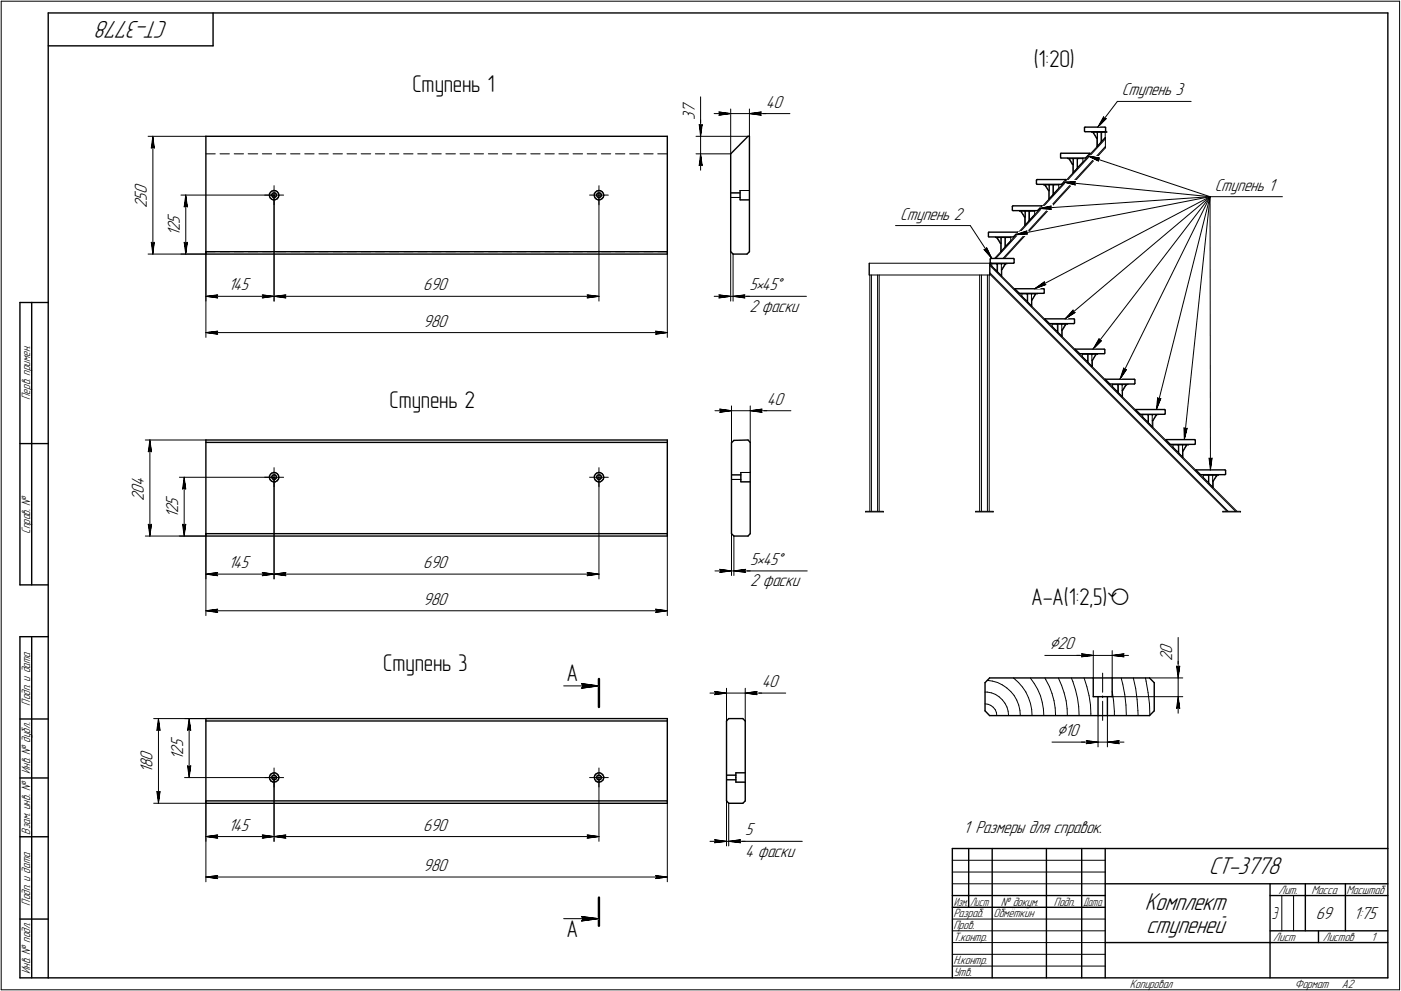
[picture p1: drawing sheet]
<svg xmlns="http://www.w3.org/2000/svg" width="595mm" height="421mm" viewBox="0 0 595 421" stroke-linecap="round" stroke-linejoin="round" font-family="sans-serif">
<defs><g id="words">
<g font-size="10.9">
<text x="71.5" y="9" transform="rotate(-180 71.5 9)">СТ-3778</text>
<text x="513.5" y="371.5">СТ-3778</text>
<text x="486.3" y="386.5">Комплект</text>
<text x="486.8" y="396.5">ступеней</text>
</g>
<g font-size="10.3">
<text x="439.1" y="28.5">(1:20)</text>
<text x="175.2" y="39.2">Ступень 1</text>
<text x="165.5" y="173.5">Ступень 2</text>
<text x="438.1" y="257.1">А-А(1:2,5)ã</text>
<text x="162.8" y="285.3">Ступень 3</text>
<text x="240.7" y="289.3">А</text>
<text x="240.7" y="398.2">А</text>
</g>
<g font-size="8.5">
<text x="445.8" y="275.9">Ç20</text>
<text x="448.9" y="312.8">Ç10</text>
</g>
<g font-size="7.8">
<text x="476.6" y="40.6">Ступень 3</text>
<text x="325.3" y="45.7">40</text>
<text x="295.1" y="50.9" transform="rotate(-90 295.1 50.9)">3</text>
<text x="295.1" y="48.1" transform="rotate(-90 295.1 48.1)">7</text>
<text x="62.4" y="82.4" transform="rotate(-90 62.4 82.4)">0</text>
<text x="516" y="81">Ступень 1</text>
<text x="62.4" y="88.4" transform="rotate(-90 62.4 88.4)">2</text>
<text x="62.4" y="85.2" transform="rotate(-90 62.4 85.2)">5</text>
<text x="76.4" y="95.1" transform="rotate(-90 76.4 95.1)">5</text>
<text x="382.4" y="93.3">Ступень 2</text>
<text x="76.4" y="100.4" transform="rotate(-90 76.4 100.4)">1</text>
<text x="76.4" y="98.2" transform="rotate(-90 76.4 98.2)">2</text>
<text x="97" y="123.4">145</text>
<text x="179.8" y="123.4">690</text>
<text x="318.4" y="123.4">5•45Å</text>
<text x="318.4" y="132.5">2 фаски</text>
<text x="179.8" y="138.8">980</text>
<text x="325.8" y="172">40</text>
<text x="61.2" y="209.8" transform="rotate(-90 61.2 209.8)">0</text>
<text x="61.2" y="206.7" transform="rotate(-90 61.2 206.7)">4</text>
<text x="61.2" y="213" transform="rotate(-90 61.2 213)">2</text>
<text x="75.7" y="214.9" transform="rotate(-90 75.7 214.9)">5</text>
<text x="75.7" y="220.2" transform="rotate(-90 75.7 220.2)">1</text>
<text x="75.7" y="218.1" transform="rotate(-90 75.7 218.1)">2</text>
<text x="318.7" y="240">5•45Å</text>
<text x="97" y="241.4">145</text>
<text x="179.8" y="241.4">690</text>
<text x="318.7" y="249.1">2 фаски</text>
<text x="179.8" y="257">980</text>
<text x="497.9" y="281" transform="rotate(-90 497.9 281)">2</text>
<text x="497.9" y="277.9" transform="rotate(-90 497.9 277.9)">0</text>
<text x="323.6" y="291.9">40</text>
<text x="77.8" y="317.5" transform="rotate(-90 77.8 317.5)">5</text>
<text x="64.8" y="323.2" transform="rotate(-90 64.8 323.2)">0</text>
<text x="77.8" y="322.8" transform="rotate(-90 77.8 322.8)">1</text>
<text x="77.8" y="320.7" transform="rotate(-90 77.8 320.7)">2</text>
<text x="64.8" y="328.5" transform="rotate(-90 64.8 328.5)">1</text>
<text x="64.8" y="326.3" transform="rotate(-90 64.8 326.3)">8</text>
<text x="97" y="352.9">145</text>
<text x="179.8" y="352.9">690</text>
<text x="409.3" y="353.8">1 Размеры для справок.</text>
<text x="316.6" y="354.9">5</text>
<text x="316.6" y="364">4 фаски</text>
<text x="179.8" y="370.1">980</text>
<text x="558.9" y="390.5">69</text>
<text x="575" y="390.5">1:75</text>
</g>
<text font-size="7.5" x="540.3" y="390.5">Э</text>
<g font-size="5.4">
<text x="12.8" y="169.9" transform="rotate(-90 12.8 169.9)">Перв. примен.</text>
<text x="12.8" y="226.8" transform="rotate(-90 12.8 226.8)">Справ. №</text>
<text x="12.8" y="299.7" transform="rotate(-90 12.8 299.7)">Подп. и дата</text>
<text x="12.8" y="328.8" transform="rotate(-90 12.8 328.8)">Инв. № дубл.</text>
<text x="12.8" y="354.6" transform="rotate(-90 12.8 354.6)">Взам. инв. №</text>
<text x="543.1" y="379.8">Лит.</text>
<text x="557.1" y="379.8">Масса</text>
<text x="572" y="379.8">Масштаб</text>
<text x="12.8" y="384.7" transform="rotate(-90 12.8 384.7)">Подп. и дата</text>
<text x="405" y="389.8">Разраб.</text>
<text x="422" y="389.8">Обмёткин</text>
<text x="425.2" y="384.8">№ докум.</text>
<text x="447.6" y="384.8">Подп.</text>
<text x="405" y="394.8">Пров.</text>
<text x="405" y="399.8">Т.контр.</text>
<text x="540.9" y="399.8">Лист</text>
<text x="561.9" y="399.8">Листов</text>
<text x="582.4" y="399.8">1</text>
<text x="12.8" y="413.8" transform="rotate(-90 12.8 413.8)">Инв. № подл.</text>
<text x="405" y="409.8">Н.контр.</text>
<text x="405" y="414.8">Утв.</text>
<text x="480" y="419.8">Копировал</text>
<text x="550" y="419.8">Формат</text>
<text x="570" y="419.8">A2</text>
</g>
<g font-size="5.3">
<text x="405.1" y="384.8">Изм.</text>
<text x="412.1" y="384.8">Лист</text>
<text x="460.1" y="384.8">Дата</text>
</g>
</g></defs>
<g fill="none" stroke="#000" stroke-width=".59">
<path d="M20.5 5.5v410zM20.5 5.5h569zM20.5 19.5h70zM90.5 5.5v14zM589.5 5.5v410zM87.5 57.9v49zM87.5 57.9h196zM283.5 57.9v49zM317.8 57.9h.5zM317.8 57.9l-7.4 7.5zM318.3 57.9v49zM460.7 54.2v1.5z"/>
<path d="M460.7 55.7l.2 .3zM460.7 54.2l.2-.2zM460.9 56h8.5zM460.9 54h8.5zM469.4 56l.2-.3zM469.4 54l.2 .2zM469.6 54.2v1.5zM310.4 65.4v41.5zM440.3 76.5v1.6zM440.3 78.1l.2 .2zM440.5 78.3h10.4zM440.5 76.3l-.2 .2z"/>
<path d="M440.5 76.3h12.2zM450.5 65.4v1.5zM450.5 66.9l.2 .2zM450.7 67.1h10.4zM450.7 65.1l-.2 .3zM450.7 65.1h12.3zM452.7 76.5l-1.8 1.8zM452.7 76.5h.1M461.1 67.1l1.9-1.8zM463 65.3h.1M114.5 82.4v.8zM114.5 83.2l.2 .8z"/>
<path d="M114.7 84l.6 .6zM114.9 81.7l.6-.5zM114.9 81.7l-.4 .7zM115.3 84.6l.8 .3zM115.5 81.2l.7-.3zM115.5 83.1l.2 .6zM115.5 82.5v.6zM115.7 83.7l.5 .2zM115.8 82.1l-.3 .4zM115.8 82.1l.6-.1zM116.1 84.9l.8-.1zM116.2 80.9l.9 .1z"/>
<path d="M116.2 83.9l.6-.1zM116.4 82h.5zM116.8 83.8l.5-.3zM116.9 84.8l.8-.3zM116.9 82l.4 .5zM117.1 81l.7 .4zM117.3 82.5l.1 .4zM117.4 82.9l-.1 .6zM117.8 81.4l.5 .7zM118.2 83.9l-.5 .6zM118.3 82.1l.1 .8zM118.4 83.1l-.2 .8z"/>
<path d="M118.4 82.9v.2zM252.5 82.4v.8zM252.5 83.2l.2 .8zM252.7 84l.6 .6zM252.9 81.7l.6-.5zM252.9 81.7l-.4 .7zM253.3 84.6l.8 .3zM253.5 81.2l.8-.3zM253.5 83.1l.2 .6zM253.5 82.5v.6zM253.7 83.7l.6 .2zM253.8 82.1l-.3 .4z"/>
<path d="M253.8 82.1l.6-.1zM254.1 84.9l.8-.1zM254.3 80.9l.8 .1zM254.3 83.9l.5-.1zM254.4 82h.5zM254.8 83.8l.5-.3zM254.9 84.8l.7-.3zM254.9 82l.5 .5zM255.1 81l.7 .4zM255.4 82.5v.4zM255.4 82.9l-.1 .6zM255.6 84.5l.6-.6z"/>
<path d="M255.8 81.4l.5 .7zM256.3 82.1l.2 .8zM256.5 83.1l-.3 .8zM256.5 82.9v.2zM419.9 98.9v1.5zM420 98.6l-.1 .3zM420 98.6h12.3zM430 87.7v1.5zM430 89.2l.3 .3zM430.3 89.5h10.4zM430.3 87.5l-.3 .2zM430.3 87.5h12.3z"/>
<path d="M432.3 98.8h.1M440.7 89.5l1.9-1.9zM442.6 87.6h.1M87.5 107.9h196zM87.5 106.9v1zM87.5 106.9h196zM283.5 106.9v1zM310.4 106.9l1 1zM311.4 107.9h5.9zM317.3 107.9l1-1zM419.9 100.4l.1 .3zM420 100.7h10.4z"/>
<path d="M420.6 110.1v1.5zM420.6 111.6l.3 .2zM420.8 109.8l-.2 .3zM420.8 109.8h9.7zM420.9 111.8h9.6zM430.4 100.7l1.9-1.9zM430.5 109.8l.3 .3zM430.5 111.8l.3-.2zM430.8 110.1v1.5zM8.5 128.5v120zM8.5 128.5h12zM13.5 128.5v120z"/>
<path d="M431.1 122.7h12.3zM431.1 122.8h.1M431.1 122.8l1.9 1.8zM433 124.6h10.4zM443.4 122.7l.2 .2zM443.6 124.4l-.2 .2zM443.6 122.9v1.5zM443.9 135.5h12.3zM443.9 135.6h.1M443.9 135.6l1.9 1.9zM445.8 137.5h10.4zM456.2 137.5l.2-.3z"/>
<path d="M456.2 135.5l.2 .2zM456.4 135.7v1.5zM456.8 148.3h12.3zM456.8 148.5h.1M456.8 148.5l1.8 1.8zM458.6 150.3h10.5zM469.1 150.3l.2-.3zM469.1 148.3l.2 .3zM469.3 148.6v1.4zM469.6 161.1h12.2zM469.6 161.3h.1M469.6 161.3l1.8 1.9z"/>
<path d="M471.4 163.2h10.4zM481.8 163.2l.3-.3zM481.8 161.1l.3 .3zM482.1 161.4v1.5zM482.4 174h12.3zM482.4 174.2h.1M482.4 174.2l1.9 1.8zM484.3 176h10.4zM494.7 176l.3-.2zM494.7 174l.3 .2zM495 174.2v1.6zM8.5 188.5h12z"/>
<path d="M87.5 186.9v1.1zM87.5 188v38.7zM87.5 188h196zM87.5 186.9h196zM283.5 186.9v1.1zM283.5 188v38.7zM310.7 188.1v38.6zM310.7 188.1l1-1zM311.7 187.1l6.1-.2zM317.8 186.9l.9 1.1zM318.7 188v38.7zM495.3 186.8h12.2z"/>
<path d="M495.3 186.9h.1M495.3 186.9l1.8 1.9zM497.1 188.8h10.4zM507.5 188.8l.2-.2zM507.5 186.8l.2 .2zM507.7 187v1.6zM508.1 199.6h12.3zM508.1 199.8h.1M508.1 199.8l1.8 1.9zM520.4 199.6l.2 .3zM520.6 199.9v1.5zM114.5 202.3v.7z"/>
<path d="M114.5 203l.2 .8zM114.7 203.8l.6 .6zM114.9 201.5l.6-.5zM114.9 201.5l-.4 .8zM115.3 204.4l.8 .3zM115.5 202.9l.2 .6zM115.5 202.4v.5zM115.5 201l.7-.3zM115.7 203.5l.5 .2zM115.8 201.9l-.3 .5zM115.8 201.9l.6-.1zM116.1 204.7h.8z"/>
<path d="M116.2 203.7l.6-.1zM116.2 200.7l.9 .1zM116.4 201.8h.5zM116.8 203.6l.5-.3zM116.9 201.8l.4 .5zM116.9 204.7l.8-.4zM117.1 200.8l.7 .5zM117.3 202.3l.1 .5zM117.4 202.8l-.1 .5zM117.8 201.3l.5 .6zM118.2 203.7l-.5 .6zM118.3 201.9l.1 .9z"/>
<path d="M118.4 202.9l-.2 .8zM118.4 202.9h.1M252.5 202.3v.7zM252.5 203l.2 .8zM252.7 203.8l.6 .6zM252.9 201.5l.6-.5zM252.9 201.5l-.4 .8zM253.3 204.4l.8 .3zM253.5 201l.8-.3zM253.5 202.9l.2 .6zM253.5 202.4v.5zM253.7 203.5l.6 .2z"/>
<path d="M253.8 201.9l-.3 .5zM253.8 201.9l.6-.1zM254.1 204.7h.8zM254.3 200.7l.8 .1zM254.3 203.7l.5-.1zM254.4 201.8h.5zM254.8 203.6l.5-.3zM254.9 204.7l.7-.4zM254.9 201.8l.5 .5zM255.1 200.8l.7 .5zM255.4 202.3v.5zM255.4 202.8l-.1 .5z"/>
<path d="M255.6 204.3l.6-.6zM255.8 201.3l.5 .6zM256.3 201.9l.2 .9zM256.5 202.9l-.3 .8zM256.5 202.9h.1M509.9 201.7h10.5zM520.4 201.7l.2-.3zM87.5 226.7v1.1zM87.5 227.8h196zM87.5 226.7h196zM283.5 226.7v1.1zM310.7 226.7l1 1.1z"/>
<path d="M311.7 227.8h6.1zM318.7 226.7l-.9 1.1zM8.5 248.5h12zM8.5 270.5v145zM8.5 270.5h12zM13.5 270.5v145zM418.4 290.1v11.9zM420.4 288l-2 2.1zM420.4 288h44zM464.4 296h2zM464.4 288v8zM464.4 288h8z"/>
<path d="M466.4 296v8zM466.4 296h4zM470.4 296v8zM470.4 296h2zM472.4 288v8zM472.4 288h15.9zM488.3 288l2 2.1zM490.3 290.1v11.9zM8.5 305.5h12zM87.5 305.3h196zM87.5 306.3v34zM87.5 305.3v1z"/>
<path d="M87.5 306.3h196zM283.5 306.3v34zM283.5 305.3v1zM308.6 306.3v34zM309.5 305.3h6.1zM309.5 305.3l-.9 1zM315.6 305.3l1 1zM316.6 306.3v34zM418.4 302l2 2zM420.4 304h46zM466.4 304h4zM470.4 304h17.9z"/>
<path d="M488.3 304l2-2zM8.5 330.5h12zM114.5 330.4l.1 .7zM114.5 330.1v.3zM114.6 331.1l.5 .7zM114.7 329.4l-.2 .7zM115.1 331.8l.7 .4zM115.2 328.8l.8-.4zM115.2 328.8l-.5 .6zM115.4 330.4l.3 .6zM115.6 329.8l-.2 .6zM115.6 329.8l.4-.4z"/>
<path d="M115.7 331l.4 .3zM115.8 332.2l.8 .1zM116 328.4l.8-.1zM116 329.4h.4zM116.1 331.3h.6zM116.4 329.4l.6 .1zM116.6 332.3l.7-.2zM116.7 331.3l.5-.3zM116.8 328.3l.7 .4zM117 329.5l.3 .4zM117.3 332.1l.7-.5zM117.3 329.9l.1 .6z"/>
<path d="M117.4 330.5l-.2 .5zM117.5 328.7l.6 .6zM118.1 329.3l.3 .7zM118.4 330.9l-.4 .7zM118.4 330v.9zM252.5 330.4l.1 .7zM252.5 330.1v.3zM252.6 331.1l.5 .7zM252.7 329.4l-.2 .7zM253.1 331.8l.6 .4zM253.2 328.8l.8-.4zM253.2 328.8l-.5 .6z"/>
<path d="M253.4 330.4l.3 .6zM253.6 329.8l-.2 .6zM253.6 329.8l.4-.4zM253.7 331l.4 .3zM253.7 332.2l.9 .1zM254 328.4l.8-.1zM254 329.4h.4zM254.1 331.3h.6zM254.4 329.4l.6 .1zM254.6 332.3l.8-.2zM254.7 331.3l.5-.3zM254.8 328.3l.7 .4z"/>
<path d="M255 329.5l.4 .4zM255.4 332.1l.6-.5zM255.4 329.9v.6zM255.4 330.5l-.2 .5zM255.5 328.7l.6 .6zM256.1 329.3l.4 .7zM256.4 330.9l-.4 .7zM256.5 330l-.1 .9zM8.5 355.5h12zM87.5 341.3h196zM87.5 340.3v1zM87.5 340.3h196z"/>
<path d="M283.5 340.3v1zM308.6 340.3l.9 1zM309.5 341.3h6.1zM315.6 341.3l1-1zM404.5 360.5h185zM404.5 360.5v55zM411.5 360.5v25zM421.5 360.5v55zM444.5 360.5v55zM459.5 360.5v55zM469.5 360.5v55zM469.5 375.5h120z"/>
<path d="M539.5 375.5v40zM554.5 375.5v20zM571.5 375.5v20zM8.5 390.5h12zM404.5 380.5h65zM404.5 385.5h65zM539.5 380.5h15zM539.5 395.5h50zM554.5 380.5h35zM560.1 395.5v5zM8.5 415.5h12zM20.5 415.5h569z"/>
<path d="M469.5 400.5h70zM539.5 400.5h50z"/>
</g>
<g fill="none" stroke="#000" stroke-width=".42">
<path d="M.5 .5v420zM.5 .5h594zM594.5 .5v420zM62.9 57.9h24.6zM64.9 57.9l.6 5zM64.9 57.9l-.6 5zM64.9 57.9v50zM295.7 57.9h22.6zM297 52.9l.6 .5zM297 52.9l.6 5zM297.6 52.9v5zM297.6 41.1v11.8z"/>
<path d="M297.6 53.4l.7-.5zM297.6 50.9v7zM297.6 57.9v7.5zM298.3 52.9l-.7 5zM303.4 48.3h7zM305.4 47.6l5 .7zM305.4 47.6l.5 .7zM305.4 48.9l5-.6zM305.9 48.3l-.5 .6zM310.4 46.3v19.1zM310.4 48.3h7.9zM318.3 48.3h5z"/>
<path d="M318.3 46.3v11.6zM318.3 48.3l5 .6zM318.3 48.3l5-.7zM318.3 48.3h7.1zM322.8 48.3l.5 .6zM323.3 48.3h12.2zM323.3 47.6l-.5 .7zM463.7 56.2h6.5zM463.7 56v.2zM464.6 56.5h.1M464.4 56.2v.3zM464.4 56.5l1.4 2.3z"/>
<path d="M464.6 56.2v.3zM464.6 56.5l1.4 2.3zM465.8 58.8h.2zM465.9 58.8v3.5zM466 56.2l.1 .3zM466 58.8h.1M466.1 56.5v2.3zM466.2 56.2v5.9zM467.7 56.2v4.2zM468 59.8h.2zM468 56.2v3.9zM468.2 56.2l-.2 .3z"/>
<path d="M468.8 49.6l-2.5 4.4zM468.8 49.6l.3 .8zM469.1 50.4h.8zM469.4 56h.8zM469.5 56.2v2.2zM469.5 58.4l-1.3 1.4zM469.6 59v3.2zM469.6 59l-46.6 50.8zM469.6 58.4l-47.1 51.4zM469.6 58.4v.6zM469.9 50.4l-3.6 3.6zM470.2 56v.2z"/>
<path d="M474.6 43.1l-8.3 10.9zM474.6 43.1h31.4zM64.3 62.9l.6-.5zM64.9 62.4l.6 .5zM87.5 65.4h3.9zM93.5 65.4h4zM99.5 65.4h4zM105.4 65.4h4.1zM111.4 65.4h4zM116.4 78.9v4zM117.4 65.4h4zM123.4 65.4h4z"/>
<path d="M129.5 65.4h3.9zM135.5 65.4h3.9zM141.5 65.4h4zM147.4 65.4h4.1zM153.4 65.4h4.1zM159.4 65.4h4zM165.4 65.4h4zM171.4 65.4h4zM177.5 65.4h3.9zM183.5 65.4h4zM189.4 65.4h4.1zM195.4 65.4h4.1z"/>
<path d="M201.4 65.4h4zM207.4 65.4h4zM213.4 65.4h4zM219.5 65.4h3.9zM225.5 65.4h3.9zM231.5 65.4h4zM237.4 65.4h4.1zM243.4 65.4h4.1zM249.4 65.4h4zM254.4 78.9v4zM255.4 65.4h4zM261.5 65.4h3.9z"/>
<path d="M267.5 65.4h3.9zM273.5 65.4h4zM279.4 65.4h4.1zM295.7 65.4h14.7zM297 70.4l.6-.6zM297.6 65.4l-.6 5zM297.6 69.8l.7 .6zM297.6 65.4l.7 5zM297.6 65.4v6.9zM443.2 78.6h6.5zM443.2 78.3v.3zM443.9 78.8h.3z"/>
<path d="M443.9 78.6v.2zM443.9 78.8l1.4 2.2zM444.2 78.6v.2zM444.2 78.8l1.3 2.2zM445.5 78.6l.2 .2zM445.7 78.6v5.8zM445.7 78.8v2.2zM447.3 78.6v4.1zM447.5 78.6v3.9zM447.7 78.6l-.2 .2zM449.7 78.3v.3zM449.7 78.6v1.3z"/>
<path d="M449.7 79.9l-2 2.2zM451.9 77.4l5-.2zM451.9 77.4l4.9 1.2zM451.9 77.4l62.1 6.2zM453.5 67.4h6.5zM453.5 67.1v.3zM454.2 67.6h.2zM454.2 67.4v.2zM454.2 67.6l1.3 2.3zM454.4 67.4v.2zM454.4 67.6l1.4 2.3zM455.5 69.9h.3z"/>
<path d="M455.8 69.9v3.6zM455.8 67.4v.2zM455.8 69.9h.1M455.8 67.6v2.3zM455.9 73.2l-.1 .3zM455.9 67.4v5.8zM456.3 77.8l.5 .8zM456.9 77.2l-.6 .6zM457.5 71.5l-1.6 1.7zM457.5 67.4v4.1zM457.7 71.3l-.2 .2zM457.7 67.4v3.9z"/>
<path d="M457.7 71h.3zM458 67.4l-.3 .2zM460 67.1v.3zM460 67.4v1.4zM460 68.8l-2 2.2zM462 66.2l5 .9zM462 66.2l4.6 2.2zM462 66.2l52 17.4zM466.2 62.1l-.3 .2zM466.3 67.6l.7-.5zM466.3 67.6l.3 .8zM467.7 60.4l-1.5 1.7z"/>
<path d="M468 60.1l-.3 .3zM469.6 62.2v.6zM469.6 62.2l-43.6 47.6zM469.6 62.8l-43 47zM76.9 82.9h39.5zM78.2 87.9l.7-.4zM78.9 82.9l.7 5zM78.9 87.5l.7 .4zM78.9 82.9l-.7 5zM78.9 82.9v25zM112.4 82.9h4zM116.4 82.9v4.1z"/>
<path d="M116.4 82.9h4.1zM116.4 82.9v45zM250.4 82.9h4zM254.4 82.9v4.1zM254.4 82.9h4zM254.4 82.9v45zM310.4 82h4zM310.4 83.9h4zM314.4 80.9v4zM314.4 84.9h3.9zM314.4 80.9h3.9zM380.4 95.8h31.8z"/>
<path d="M412.2 95.8l9.1 14zM431.4 99.7l4.8-1.6zM431.4 99.7l5.1-.3zM431.4 99.7l82.6-16.1zM433.1 89.7h6.4zM433.1 89.5v.2zM433.9 90h.1M433.7 89.7v.3zM433.7 90l1.4 2.2zM433.9 89.7v.3zM433.9 90l1.5 2.2zM435.1 92.2h.3z"/>
<path d="M435.3 92.2v3.6zM435.4 89.7v.3zM435.4 92.2h.1M435.4 90v2.2zM435.5 95.6l-.2 .2zM435.5 89.7v5.9zM435.8 98.9l.7 .5zM436.2 98.1l-.4 .8zM437 93.9l-1.5 1.7zM437 89.7v4.2zM437.3 93.3h.3zM437.3 93.6l-.3 .3z"/>
<path d="M437.3 89.7v3.9zM437.6 89.7l-.3 .3zM439.5 89.7v1.4zM439.5 91.1l-1.9 2.2zM439.5 89.5v.2zM441.6 88.6l4.9-1.1zM441.6 88.6l5 .3zM441.6 88.6l72.4-5zM445.5 81h.1M445.5 81v3.7zM445.7 84.4l-.2 .3zM446.1 88.2l.5 .7z"/>
<path d="M446.5 87.5l-.4 .7zM447.3 82.7l-1.6 1.7zM447.5 82.5l-.2 .2zM447.5 82.1h.2zM514 83.6l.2 116zM514 83.6l-10.9 103.2zM514 83.6l-22.8 90.4zM514 83.6l-38.3 77.5zM514 83.6l-49.7 64.7zM514 83.6h30.7zM62.9 107.9h24.6zM64.3 103l.6 4.9z"/>
<path d="M64.3 103l.6 .5zM64.9 103.5l.6-.5zM65.5 103l-.6 4.9zM76.9 107.9h10.6zM78.2 103l.7 4.9zM78.2 103l.7 .5zM78.9 103.5l.7-.5zM79.6 103l-.7 4.9zM87.5 106.9h3.9zM87.5 106.9v36.4zM87.5 106.9v21zM93.5 106.9h4z"/>
<path d="M99.5 106.9h4zM105.4 106.9h4.1zM111.4 106.9h4zM117.4 106.9h4zM123.4 106.9h4zM129.5 106.9h3.9zM135.5 106.9h3.9zM141.5 106.9h4zM147.4 106.9h4.1zM153.4 106.9h4.1zM159.4 106.9h4zM165.4 106.9h4z"/>
<path d="M171.4 106.9h4zM177.5 106.9h3.9zM183.5 106.9h4zM189.4 106.9h4.1zM195.4 106.9h4.1zM201.4 106.9h4zM207.4 106.9h4zM213.4 106.9h4zM219.5 106.9h3.9zM225.5 106.9h3.9zM231.5 106.9h4zM237.4 106.9h4.1z"/>
<path d="M243.4 106.9h4.1zM249.4 106.9h4zM255.4 106.9h4zM261.5 106.9h3.9zM267.5 106.9h3.9zM273.5 106.9h4zM279.4 106.9h4.1zM283.5 106.9v36.4zM310.4 106.9v21zM311.4 107.9v20zM369.2 111.8h51.3zM369.2 116.8h51.3z"/>
<path d="M369.2 111.8v5zM369.5 116.8v100.5zM370.2 116.8v100.5zM372.8 116.8v100.5zM373.5 116.8v100.5zM416.1 116.8v100.5zM416.9 116.8v100.5zM418 106l3.3 3.8zM418 106l.8 .1zM419.1 105.2l-.3 .9zM419.1 105.2l2.2 4.6zM419.4 116.8v100.5z"/>
<path d="M420.2 116.8v100.5zM420.5 111.8v5zM420.5 112.8l104.3 104.5zM420.5 115.9l101.2 101.4zM420.5 116.5l100.7 100.8zM420.5 112.3l104.9 105zM420.8 111.7l-.3 .4zM421.2 111.8l-.6 .6zM421.3 112.1h6.4zM421.3 111.8v.3zM421.3 112.1v.9zM421.3 113l1.7 1.8z"/>
<path d="M422.5 114.2h.1M422.8 100.9h6.5zM422.8 100.7v.2zM423 114.8h.5zM423.2 112.1l.3 .3zM423.5 115.3l.3 .2zM423.5 112.1v3.2zM423.5 101.2h.3zM423.5 100.9v.3zM423.5 101.2l1.4 2.2zM423.8 112.1v3.4zM423.8 115.5l1.6 1.6z"/>
<path d="M423.8 100.9v.3zM423.8 101.2l1.3 2.2zM424.9 103.4h.2zM425.1 103.4v3.6zM425.1 100.9l.1 .3zM425.1 103.4h.1M425.2 101.2v2.2zM425.3 106.8l-.2 .2zM425.3 100.9v5.9zM425.4 112.1v.3zM425.4 114.6v2.5zM425.4 117.1l.1 .2z"/>
<path d="M425.4 112.4v2.2zM425.4 114.6h.1M425.4 114.6h.3zM425.5 114.6v2.7zM426.8 112.4h.3zM426.8 112.1v.3zM426.8 112.4l-1.4 2.2zM426.9 105.1l-1.6 1.7zM426.9 100.9v4.2zM427.1 104.8l-.2 .3zM427.1 100.9v3.9zM427.1 104.5h.2z"/>
<path d="M427.1 112.1v.3zM427.1 112.4l-1.4 2.2zM427.3 100.9l-.2 .3zM427.7 111.8v.3zM429.3 100.7v.2zM429.3 100.9v1.4zM429.3 102.3l-2 2.2zM443.7 119.7l-.2 .9zM87.5 125.9l5-.6zM87.5 125.9l5 .7zM87.5 125.9h28.9zM91.9 125.9l.6 .7z"/>
<path d="M92.5 125.3l-.6 .6zM111.4 126.6l5-.7zM111.4 125.3l.5 .6zM111.4 125.3l5 .6zM111.9 125.9l-.5 .7zM116.4 125.9l5-.6zM116.4 125.9l5 .7zM116.4 125.9h138zM120.9 125.9l.5 .7zM121.4 125.3l-.5 .6zM249.4 126.6l5-.7zM249.4 125.3l.5 .6z"/>
<path d="M249.4 125.3l5 .6zM249.9 125.9l-.5 .7zM303.4 125.9h7zM305.4 125.3l5 .6zM305.4 125.3l.5 .6zM305.4 126.6l5-.7zM305.9 125.9l-.5 .7zM310.4 125.9h1zM311.4 125.9h5zM311.4 125.9l5 .7zM311.4 125.9l5-.6zM311.4 125.9h6.9z"/>
<path d="M315.9 125.9l.5 .7zM316.4 125.9h26.2zM316.4 125.3l-.5 .6zM434.1 124.9h6.5zM434.1 124.6v.3zM434.1 124.9v1zM434.1 125.9l1.8 1.7zM435.9 127.6h.5zM436.1 124.9l.3 .2zM436.4 128.2l.1 .2zM436.4 124.9v3.3zM436.5 124.9v3.5z"/>
<path d="M436.5 128.4l1.6 1.6zM438.1 124.9v.2zM438.1 127.4v2.6zM438.1 130l.2 .1zM438.1 125.1v2.3zM438.3 127.4h.1M438.3 127.4v2.7zM438.3 124.9l-.2 .2zM439.5 122.7l4.2-3zM439.5 122.7l4.7-1.8zM439.5 122.7l74.5-39.1zM439.7 125.1h.1"/>
<path d="M439.7 124.9v.2zM439.7 125.1l-1.4 2.3zM439.8 124.9v.2zM439.8 125.1l-1.3 2.3zM440.6 124.6v.3zM443.5 120.6l.7 .3zM447 137.8v.9zM447 138.7l1.6 1.8zM447 137.8h6.5zM447 137.5v.3zM448.9 137.8l.3 .2zM449.2 137.8v3.2z"/>
<path d="M449.4 137.8v3.4zM451 138v2.2zM451 137.8v.2zM451.1 137.8l-.1 .2zM452.5 138h.2zM452.5 137.8v.2zM452.5 138l-1.4 2.2zM452.5 135.5l4.2-2.7zM452.5 135.5l61.5-51.9zM452.7 137.8v.2zM452.7 138l-1.3 2.2zM453.5 137.5v.3z"/>
<path d="M455.8 131.7l-3.3 3.8zM455.8 131.7v.9zM455.8 132.6l.9 .2zM87.5 141.3l5-.6zM87.5 141.3l5 .7zM87.5 141.3h196zM91.9 141.3l.6 .7zM92.5 140.7l-.6 .6zM278.5 142l5-.7zM278.5 140.7l.5 .6zM278.5 140.7l5 .6zM279 141.3l-.5 .7z"/>
<path d="M448.6 140.5h.6zM449.2 141l.2 .2zM449.4 141.2l1.6 1.5zM451.1 140.2h.1M451 140.2v2.5zM451 142.7l.2 .3zM451.1 140.2h.3zM451.2 140.2v2.8zM459.7 150.5v1.1zM459.7 151.6l1.8 1.6zM459.7 150.5h6.6zM459.7 150.3v.2z"/>
<path d="M461.5 153.2h.5zM461.8 150.5l.2 .3zM462 153.8l.2 .2zM462 150.5v3.3zM462.2 150.5v3.5zM462.2 154l1.6 1.6zM463.8 150.5v.3zM463.8 153.1v2.5zM463.8 155.6l.3 .2zM463.8 150.8v2.3zM464 153.1h.1M464 150.5l-.2 .3z"/>
<path d="M464.1 153.1v2.7zM465.3 150.8h.1M465.3 150.5v.3zM465.3 150.8l-1.3 2.3zM465.5 150.5v.3zM465.5 150.8l-1.4 2.3zM466.3 150.3v.2zM466.9 143.9l-2.6 4.4zM466.9 143.9l.2 .9zM467.1 144.8h.8zM467.9 144.8l-3.6 3.5zM477.4 156.4l-1.7 4.7z"/>
<path d="M477.4 156.4l.3 .7zM477.7 157.1l.8-.1zM478.5 157l-2.8 4.1zM303.7 174.5h7zM305.7 173.8l5 .7zM305.7 173.8l.5 .7zM305.7 175.2l5-.7zM306.2 174.5l-.5 .7zM310.7 172.5v15.6zM310.7 174.5h8zM318.7 174.5h5.1zM318.7 172.5v15.5z"/>
<path d="M318.7 174.5l5 .7zM318.7 174.5l5-.7zM318.7 174.5h7zM323.2 174.5l.5 .7zM323.7 173.8l-.5 .7zM323.8 174.5h12.2zM472.6 163.4h6.5zM472.6 163.2v.2zM472.6 163.4v.9zM472.6 164.3l1.8 1.8zM474.4 166.1h.4zM474.6 163.4l.2 .3z"/>
<path d="M474.8 166.6l.3 .3zM474.8 163.4v3.2zM475.1 163.4v3.5zM475.1 166.9l1.6 1.6zM476.7 163.7v2.2zM476.8 165.9h.1M476.7 163.4v.3zM476.7 165.9v2.6zM476.7 168.5l.1 .2zM476.8 163.4l-.1 .3zM476.8 165.9h.2zM476.8 165.9v2.8z"/>
<path d="M478.1 163.7h.3zM478.1 163.4v.3zM478.1 163.7l-1.3 2.2zM478.4 163.4v.3zM478.4 163.7l-1.4 2.2zM479.1 163.2v.2zM485.4 176.2h6.5zM485.4 176.2h.1M485.4 176.2v1zM485.4 177.2l1.8 1.7zM487.2 178.9h.5zM487.4 176.2l.3 .2z"/>
<path d="M487.7 179.5l.1 .2zM487.7 176.2v3.3zM487.8 176.2v3.5zM487.8 179.7l1.7 1.6zM489.5 176.2v.2zM489.5 178.7v2.6zM489.5 176.4v2.3zM489.6 178.7h.1M489.6 176.2l-.1 .2zM489.7 178.7v2.7zM491 176.4h.2zM491 176.2v.2z"/>
<path d="M491 176.4l-1.4 2.3zM491.2 176.2v.2zM491.2 176.4l-1.4 2.3zM491.7 169l-.5 5zM491.7 169l.6 .6zM491.9 176.2h.1M492.3 169.6l.8-.3zM493.1 169.3l-1.9 4.7zM61.7 186.9h25.8zM63 191.9l.7-.5zM63.7 186.9l.6 5zM63.7 191.4l.6 .5z"/>
<path d="M63.7 186.9l-.7 5zM63.7 186.9v40.9zM116.4 198.7v4.1zM254.4 198.7v4.1zM489.5 181.3l.2 .1zM498.3 189.1h6.5zM498.3 188.8v.3zM498.3 189.1v.9zM498.3 190l1.7 1.8zM500 191.8h.5zM500.3 189.1l.2 .2zM500.5 192.3l.2 .2z"/>
<path d="M500.5 189.1v3.2zM500.7 189.1v3.4zM500.7 192.5l1.6 1.6zM502.3 189.1v.2zM502.3 191.6v2.5zM502.3 194.1l.2 .2zM502.3 189.3v2.3zM502.4 191.6h.1M502.4 189.1l-.1 .2zM502.4 191.6h.3zM502.5 191.6v2.7zM502.9 181.8l.2 5z"/>
<path d="M502.9 181.8l.7 .6zM503.6 182.4l.7-.5zM503.9 189.3h.1M503.9 189.1v.2zM503.9 189.3l-1.5 2.3zM504 189.1v.2zM504 189.3l-1.3 2.3zM504.3 181.9l-1.2 4.9zM504.8 188.8v.3zM513.6 194.6l.6 5zM513.6 194.6l.6 .6zM514.2 195.2l.7-.6z"/>
<path d="M514.9 194.6l-.7 5zM76.2 202.8h40.2zM77.6 207.8l.6-.5zM78.2 202.8l.7 5zM78.2 207.3l.7 .5zM78.2 202.8l-.6 5zM78.2 202.8v25zM112.4 202.8h4zM116.4 202.8v4zM116.4 202.8h4.1zM116.4 202.8v43.2zM250.4 202.8h4z"/>
<path d="M254.4 202.8v4zM254.4 202.8h4zM254.4 202.8v43.2zM310.7 203.7h4zM310.7 201.8h4zM314.7 204.7h4zM314.7 200.7h4zM314.7 200.7v4zM367.7 217.5h7.5zM367.7 217.3v.2zM367.7 217.3h7.5zM375.2 217.3v.2z"/>
<path d="M414.4 217.5h7.5zM414.4 217.3v.2zM414.4 217.3h7.5zM421.9 217.3v.2zM511.1 201.9h6.5zM511.1 201.7v.2zM511.1 201.9v1zM511.1 202.9l1.7 1.7zM512.8 204.6h.5zM513.1 201.9l.2 .3zM513.3 205.1l.2 .2zM513.3 201.9v3.2z"/>
<path d="M513.5 201.9v3.4zM513.5 205.3l1.6 1.6zM515.1 202.2v2.2zM515.3 204.4h.1M515.1 201.9h.1M515.1 204.4v2.5zM515.1 206.9l.3 .3zM515.3 201.9l-.2 .3zM515.4 204.4v2.8zM516.6 202.2h.3zM516.6 201.9v.3zM516.6 202.2l-1.3 2.2z"/>
<path d="M516.9 201.9v.3zM516.9 202.2l-1.4 2.2zM517.6 201.7v.2zM519.4 217.3h7.6zM519.4 217.5h7.6zM519.4 217.3v.2zM527 217.3v.2zM61.7 227.8h25.8zM63 222.8l.7 5zM63 222.8l.7 .5zM63.7 223.3l.6-.5zM64.3 222.8l-.6 5z"/>
<path d="M76.2 227.8h11.3zM77.6 222.8l.6 5zM77.6 222.8l.6 .5zM78.2 223.3l.7-.5zM78.9 222.8l-.7 5zM87.5 226.7v34.8zM87.5 226.7v19.3zM283.5 226.7v34.8zM310.7 226.7v17.8zM311.7 227.8v16.7zM87.5 259.5l5-.7zM87.5 259.5l5 .7z"/>
<path d="M87.5 259.5h196zM87.5 243.9l5-.7zM87.5 243.9l5 .7zM87.5 243.9h28.9zM91.9 259.5l.6 .7zM91.9 243.9l.6 .7zM92.5 258.8l-.6 .7zM92.5 243.2l-.6 .7zM111.4 244.6l5-.7zM111.4 243.2l.5 .7zM111.4 243.2l5 .7zM111.9 243.9l-.5 .7z"/>
<path d="M116.4 243.9l5-.7zM116.4 243.9l5 .7zM116.4 243.9h138zM120.9 243.9l.5 .7zM121.4 243.2l-.5 .7zM249.4 244.6l5-.7zM249.4 243.2l.5 .7zM249.4 243.2l5 .7zM249.9 243.9l-.5 .7zM278.5 258.8l.5 .7zM278.5 258.8l5 .7zM279 259.5l-.5 .7z"/>
<path d="M303.7 242.6h7zM305.7 241.9l5 .7zM305.7 241.9l.5 .7zM305.7 243.2l5-.6zM306.2 242.6l-.5 .6zM310.7 242.6h1zM311.7 242.6h5zM311.7 242.6l5 .6zM311.7 242.6l5-.7zM311.7 242.6h7zM316.2 242.6l.5 .6zM316.7 242.6h26.2z"/>
<path d="M316.7 241.9l-.5 .7zM278.5 260.2l5-.7zM443.8 278.5h15.6zM457.4 278.5h7zM459.4 278.5h5zM459.4 277.8l5 .7zM459.4 277.8l.5 .7zM459.4 279.1l5-.6zM459.9 278.5l-.5 .6zM464.4 276.4v11.6zM464.4 278.5h8zM472.4 276.4v11.6z"/>
<path d="M472.4 278.5l5 .6zM472.4 278.5l5-.7zM472.4 278.5h7zM476.9 278.5l.5 .6zM477.4 277.8l-.5 .7zM500.5 270.8v12.2zM239.4 291.4h15zM247 292.4l7.4-1zM247 290.4l.6 1zM247 290.4l7.4 1zM247.6 291.4l-.6 1zM301.6 294.5h7z"/>
<path d="M303.5 293.8l5.1 .7zM303.5 293.8l.5 .7zM303.5 295.1l5.1-.6zM304 294.5l-.5 .6zM308.6 292.4v13.9zM308.6 294.5h8zM316.6 294.5h5zM316.6 292.4v13.9zM316.6 294.5l5 .6zM316.6 294.5l5-.7zM316.6 294.5h7zM321.1 294.5l.5 .6z"/>
<path d="M321.6 293.8l-.5 .7zM321.6 294.5h12.2zM418.4 299l1.3 .2zM418.4 294h1zM419.4 294l1.8 .4zM419.4 289.1l2.2 .3zM419.7 299.2l1.2 .5zM420.9 299.7l1 .8zM421.2 294.4l1.7 .7zM421.6 289.4l2.2 .6zM422.9 295.1l1.5 1zM423.8 290l2 1z"/>
<path d="M424.4 296.1l1.4 1.2zM425.8 297.3l1.1 1.5zM425.8 291l1.9 1.3zM426.9 298.8l.8 1.6zM427.7 292.3l1.6 1.5zM429.3 293.8l1.5 1.7zM430.4 288l.3 .2zM430.7 288.2l1.9 1.8zM430.8 295.5l1.1 1.9zM431.9 297.4l.8 2.2zM432.6 290l1.7 1.9zM432.7 299.6l.5 2.2z"/>
<path d="M434.3 291.9l1.5 2.1zM435.8 294l1.1 2.4zM436.9 296.4l.8 2.5zM437.6 288l1.7 2.4zM437.7 298.9l.5 2.5zM439.3 290.4l1.5 2.5zM440.8 292.9l1.2 2.7zM442 295.6l.7 2.8zM442.7 298.4l.5 2.8zM443.8 288l.4 .8zM444.2 288.8l1.6 2.9zM445.8 291.7l1.1 2.9z"/>
<path d="M446.9 294.6l.8 3.1zM447.7 297.7l.5 3.1zM449.6 288l1.3 3.2zM450.9 291.2l1.1 3.2zM452 294.4l.9 3.4zM452.9 297.8l.4 3.4zM455.1 288l.7 1.6zM455.8 289.6l1.1 3.5zM456.9 293.1l.8 3.6zM457.7 296.7l.5 3.6zM460.5 288l1.2 3.8zM461.7 291.8l.9 3.8z"/>
<path d="M462.6 295.6l.6 3.8zM463.2 299.4l.2 3.9zM468.4 286v8.1zM468.4 295.7v.7zM468.4 297.9v8.2zM472.4 293.6l.6 4.3zM472.4 296h30zM473 297.9l.4 4.3zM476.2 288l.7 2.7zM476.9 290.7l.9 4.4zM477.8 295.1l.5 4.5zM478.3 299.6l.2 4.4z"/>
<path d="M481.4 288l1 4.6zM482.4 292.6l.6 4.7zM483 297.3l.4 4.6zM486.6 288l.2 1.4zM486.8 289.4l.9 4.8zM487.7 294.2l.6 4.8zM488.3 299l.1 5zM488.3 288h14.1zM499.8 283l.7 .5zM499.8 283l.7 5zM500.5 283v5zM500.5 283.5l.6-.5z"/>
<path d="M500.5 281v7zM500.5 296l-.7 5zM500.5 296l.6 5zM500.5 296v7zM500.5 288v8zM501.1 283l-.6 5zM65.3 305.3h22.2zM66.6 310.3l.7-.5zM67.3 305.3l.7 5zM67.3 309.8l.7 .5zM67.3 305.3l-.7 5zM67.3 305.3v36z"/>
<path d="M78.4 305.3h9.1zM79.7 310.3l.6-.5zM80.3 305.3l.7 5zM80.3 309.8l.7 .5zM80.3 305.3l-.6 5zM80.3 305.3v25.1zM421.9 300.5l.8 1zM422.7 301.5l.5 1.2zM423.2 302.7l.2 1.3zM423.4 304h.1M427.7 300.4l.5 1.8zM428.2 302.2l.2 1.8z"/>
<path d="M433.2 301.8l.2 2.2zM433.4 304h.1M438.2 301.4l.2 2.6zM443.2 301.2l.2 2.8zM446.9 315.3h14.5zM448.2 300.8l.2 3.2zM453.3 301.2l.1 2.8zM458.2 300.3l.2 3.7zM459.4 315.3h7zM461.4 315.3h5zM461.4 314.7l5 .6zM461.4 314.7l.5 .6z"/>
<path d="M461.4 316l5-.7zM461.9 315.3l-.5 .7zM463.4 303.3v.7zM466.4 304v13.3zM466.4 315.3h4zM470.4 304v13.3zM470.4 315.3l5 .7zM470.4 315.3l5-.6zM470.4 315.3h7zM473.4 302.2v1.8zM474.9 315.3l.5 .7zM475.4 314.7l-.5 .6z"/>
<path d="M483.4 301.9v2.1zM499.8 301l.7-.4zM500.5 300.6l.6 .4zM66.6 336.3l.7 5zM66.6 336.3l.7 .5zM67.3 336.8l.7-.5zM68 336.3l-.7 5zM78.4 330.4h38zM79.7 325.4l.6 5zM79.7 325.4l.6 .4zM80.3 325.8l.7-.4zM81 325.4l-.7 5z"/>
<path d="M112.4 330.4h4zM116.4 330.4v3.9zM116.4 326.3v4.1zM116.4 330.4h4.1zM116.4 330.4v27.1zM250.4 330.4h4zM254.4 330.4v3.9zM254.4 326.3v4.1zM254.4 330.4h4zM254.4 330.4v27.1zM308.6 329.4h4zM308.6 331.3h4z"/>
<path d="M312.6 328.3h4zM312.6 330.4v1.9zM312.6 328.3v2.1zM312.6 332.3h4zM65.3 341.3h22.2zM87.5 340.3v34.3zM87.5 340.3v17.2zM87.5 355.4l5-.6zM87.5 355.4l5 .7zM87.5 355.4h28.9zM91.9 355.4l.6 .7zM92.5 354.8l-.6 .6z"/>
<path d="M111.4 356.1l5-.7zM111.4 354.8l.5 .6zM111.4 354.8l5 .6zM111.9 355.4l-.5 .7zM116.4 355.4l5-.6zM116.4 355.4l5 .7zM116.4 355.4h138zM120.9 355.4l.5 .7zM121.4 354.8l-.5 .6zM249.4 356.1l5-.7zM249.4 354.8l.5 .6zM249.4 354.8l5 .6z"/>
<path d="M249.9 355.4l-.5 .7zM283.5 340.3v34.3zM301.6 357.5h7zM303.5 356.8l5.1 .7zM303.5 356.8l.5 .7zM303.5 358.1l5.1-.6zM304 357.5l-.5 .6zM308.6 340.3v19.1zM308.6 357.5h.9zM309.5 357.5h5zM309.5 341.3v18.1zM309.5 357.5l5 .6z"/>
<path d="M309.5 357.5l5-.7zM309.5 357.5h7.1zM314.1 357.5l.4 .6zM314.5 357.5h26.3zM314.5 356.8l-.4 .7zM87.5 372.6l5-.6zM87.5 372.6l5 .7zM87.5 372.6h196zM91.9 372.6l.6 .7zM92.5 372l-.6 .6zM278.5 373.3l5-.7zM278.5 372l.5 .6z"/>
<path d="M278.5 372l5 .6zM279 372.6l-.5 .7zM404.5 370.5h65zM404.5 375.5h65zM404.5 365.5h65zM239.4 390.3h15zM247 391.3l7.4-1zM247 389.4l.6 .9zM247 389.4l7.4 .9zM247.6 390.3l-.6 1zM404.5 390.5h65zM404.5 395.5h65z"/>
<path d="M544.5 380.5v15zM549.5 380.5v15zM404.5 400.5h65zM404.5 405.5h65zM404.5 410.5h65zM.5 420.5h594z"/>
</g>
<path d="M254.4 288.5v11.9zM254.4 381.3v12.1z" fill="none" stroke="#000" stroke-width="1"/>
<g fill="#fff" stroke="#fff" stroke-width=".42">
<path d="M179.7 364.5h11.4zM179.7 364.6h11.4zM179.7 364.7h11.4zM179.7 364.7h11.4zM179.7 364.8h11.4zM179.7 364.9h11.4zM179.7 365h11.4zM179.7 365.1h11.4zM179.7 365.2h11.4zM179.7 365.3h11.4zM179.7 365.3h11.4zM179.7 365.4h11.4zM179.7 365.5h11.4zM179.7 365.6h11.4zM179.7 365.7h11.4zM179.7 365.8h11.4zM179.7 365.8h11.4zM179.7 365.9h11.4zM179.7 366h11.4zM179.7 366.1h11.4zM179.7 366.2h11.4zM179.7 366.3h11.4zM179.7 366.4h11.4zM179.7 366.4h11.4zM179.7 366.5h11.4zM179.7 366.6h11.4zM179.7 366.7h11.4zM179.7 366.8h11.4zM179.7 366.9h11.4zM179.7 366.9h11.4zM179.7 367h11.4zM179.7 367.1h11.4zM179.7 367.2h11.4zM179.7 367.3h11.4zM179.7 367.4h11.4zM179.7 367.5h11.4zM179.7 367.5h11.4zM179.7 367.6h11.4zM179.7 367.7h11.4zM179.7 367.8h11.4zM179.7 367.9h11.4zM179.7 368h11.4zM179.7 368h11.4zM179.7 368.1h11.4zM179.7 368.2h11.4zM179.7 368.3h11.4zM179.7 368.4h11.4zM179.7 368.5h11.4zM179.7 368.6h11.4zM179.7 368.6h11.4zM179.7 368.7h11.4zM179.7 368.8h11.4zM179.7 368.9h11.4zM179.7 369h11.4zM179.7 369.1h11.4zM179.7 369.1h11.4zM179.7 369.2h11.4zM179.7 369.3h11.4zM179.7 369.4h11.4zM179.7 369.5h11.4zM179.7 369.6h11.4zM179.7 369.7h11.4zM179.7 369.7h11.4zM179.7 369.8h11.4zM179.7 369.9h11.4zM179.7 370h11.4zM179.7 370.1h11.4zM179.7 370.2h11.4zM179.7 370.2h11.4zM179.7 370.3h11.4zM179.7 370.4h11.4zM179.7 370.5h11.4zM179.7 370.6h11.4zM179.7 370.7h11.4zM179.7 370.8h11.4zM179.7 370.8h11.4zM179.7 370.9h11.4zM179.7 371h11.4zM179.7 371.1h11.4zM179.7 371.2h11.4zM179.7 371.3h11.4zM179.7 371.3h11.4zM179.7 371.4h11.4zM179.7 371.5h11.4zM179.7 371.6h11.4z"/>
<path d="M92.4 371.5h.6zM91.8 371.6h1.2zM91.1 371.7h1.9zM90.5 371.8h2.5zM89.9 371.9h3.1zM89.2 371.9h3.8zM89.1 372h3.9zM88.8 372.1h4.2zM88.6 372.2h4.4zM88.4 372.3h4.6zM88.1 372.4h4.9zM88 372.4h5zM87.7 372.5h5.3zM87.5 372.6h5.5zM87.7 372.7h5.3zM87.9 372.8h5.1zM88.1 372.9h4.9zM88.3 373h4.7zM88.5 373h4.5zM88.6 373.1h4.4zM88.9 373.2h4.1zM89.1 373.3h3.9zM89.2 373.4h3.8zM89.9 373.5h3.1zM90.5 373.5h2.5zM91.1 373.6h1.9zM91.8 373.7h1.2zM92.4 373.8h.6z"/>
<path d="M278 371.5h.6zM278 371.6h1.2zM278 371.7h1.8zM278 371.8h2.5zM278 371.9h3.1zM278 371.9h3.7zM278 372h3.9zM278 372.1h4.2zM278 372.2h4.4zM278 372.3h4.6zM278 372.4h4.9zM278 372.4h5zM278 372.5h5.3zM278 372.6h5.5zM278 372.7h5.3zM278 372.8h5.1zM278 372.9h4.9zM278 373h4.7zM278 373h4.5zM278 373.1h4.3zM278 373.2h4.1zM278 373.3h3.9zM278 373.4h3.7zM278 373.5h3.1zM278 373.5h2.5zM278 373.6h1.8zM278 373.7h1.2zM278 373.8h.6z"/>
<path d="M59.2 318.2h7.1zM59.2 318.3h7.1zM59.2 318.3h7.1zM59.2 318.4h7.1zM59.2 318.5h7.1zM59.2 318.6h7.1zM59.2 318.7h7.1zM59.2 318.8h7.1zM59.2 318.9h7.1zM59.2 318.9h7.1zM59.2 319h7.1zM59.2 319.1h7.1zM59.2 319.2h7.1zM59.2 319.3h7.1zM59.2 319.4h7.1zM59.2 319.4h7.1zM59.2 319.5h7.1zM59.2 319.6h7.1zM59.2 319.7h7.1zM59.2 319.8h7.1zM59.2 319.9h7.1zM59.2 320h7.1zM59.2 320h7.1zM59.2 320.1h7.1zM59.2 320.2h7.1zM59.2 320.3h7.1zM59.2 320.4h7.1zM59.2 320.5h7.1zM59.2 320.5h7.1zM59.2 320.6h7.1zM59.2 320.7h7.1zM59.2 320.8h7.1zM59.2 320.9h7.1zM59.2 321h7.1zM59.2 321.1h7.1zM59.2 321.1h7.1zM59.2 321.2h7.1zM59.2 321.3h7.1zM59.2 321.4h7.1zM59.2 321.5h7.1zM59.2 321.6h7.1zM59.2 321.6h7.1zM59.2 321.7h7.1zM59.2 321.8h7.1zM59.2 321.9h7.1zM59.2 322h7.1zM59.2 322.1h7.1zM59.2 322.2h7.1zM59.2 322.2h7.1zM59.2 322.3h7.1zM59.2 322.4h7.1zM59.2 322.5h7.1zM59.2 322.6h7.1zM59.2 322.7h7.1zM59.2 322.7h7.1zM59.2 322.8h7.1zM59.2 322.9h7.1zM59.2 323h7.1zM59.2 323.1h7.1zM59.2 323.2h7.1zM59.2 323.3h7.1zM59.2 323.3h7.1zM59.2 323.4h7.1zM59.2 323.5h7.1zM59.2 323.6h7.1zM59.2 323.7h7.1zM59.2 323.8h7.1zM59.2 323.8h7.1zM59.2 323.9h7.1zM59.2 324h7.1zM59.2 324.1h7.1zM59.2 324.2h7.1zM59.2 324.3h7.1zM59.2 324.4h7.1zM59.2 324.4h7.1zM59.2 324.5h7.1zM59.2 324.6h7.1zM59.2 324.7h7.1zM59.2 324.8h7.1zM59.2 324.9h7.1zM59.2 325h7.1zM59.2 325h7.1zM59.2 325.1h7.1zM59.2 325.2h7.1zM59.2 325.3h7.1zM59.2 325.4h7.1zM59.2 325.5h7.1zM59.2 325.5h7.1zM59.2 325.6h7.1zM59.2 325.7h7.1zM59.2 325.8h7.1zM59.2 325.9h7.1zM59.2 326h7.1zM59.2 326.1h7.1zM59.2 326.1h7.1zM59.2 326.2h7.1zM59.2 326.3h7.1zM59.2 326.4h7.1zM59.2 326.5h7.1zM59.2 326.6h7.1zM59.2 326.6h7.1zM59.2 326.7h7.1zM59.2 326.8h7.1zM59.2 326.9h7.1zM59.2 327h7.1zM59.2 327.1h7.1zM59.2 327.2h7.1zM59.2 327.2h7.1zM59.2 327.3h7.1zM59.2 327.4h7.1zM59.2 327.5h7.1zM59.2 327.6h7.1zM59.2 327.7h7.1zM59.2 327.7h7.1zM59.2 327.8h7.1zM59.2 327.9h7.1zM59.2 328h7.1zM59.2 328.1h7.1zM59.2 328.2h7.1zM59.2 328.3h7.1zM59.2 328.3h7.1z"/>
<path d="M67.2 305.6h.3zM67.2 305.6h.3zM67.1 305.7h.4zM67.1 305.8h.5zM67.1 305.9h.5zM67.1 306h.5zM67.1 306.1h.5zM67 306.2h.6zM67 306.2h.7zM66.9 306.3h.8zM66.9 306.4h.8zM66.8 306.5h1zM66.8 306.6h1zM66.8 306.7h1.1zM66.7 306.7h1.2zM66.7 306.8h1.2zM66.6 306.9h1.4zM66.6 307h1.4zM66.5 307.1h1.5zM66.5 307.2h1.6zM66.5 307.3h1.6zM66.5 307.3h1.6zM66.5 307.4h1.6zM66.5 307.5h1.6zM66.5 307.6h1.6zM66.5 307.7h1.6zM66.5 307.8h1.7zM66.5 307.8h1.7zM66.5 307.9h1.7zM66.5 308h1.7zM66.5 308.1h1.7zM66.5 308.2h1.7zM66.5 308.3h1.7zM66.4 308.4h1.8zM66.4 308.4h1.8zM66.4 308.5h1.8zM66.4 308.6h1.8zM66.4 308.7h1.8zM66.4 308.8h1.8zM66.4 308.9h1.8zM66.3 308.9h1.9zM66.3 309h2zM66.3 309.1h2zM66.3 309.2h2zM66.3 309.3h2zM66.3 309.4h2zM66.3 309.5h2zM66.3 309.5h2zM66.2 309.6h2.2zM66.2 309.7h2.2zM66.2 309.8h2.2zM66.2 309.9h2.2zM66.2 310h2.2zM66.2 310h2.2zM66.2 310.1h2.2zM66.1 310.2h2.4zM66.1 310.3h2.4zM66.1 310.4h2.4zM66.1 310.5h2.4zM66.1 310.6h2.4zM66.1 310.6h2.4zM66.1 310.7h2.4z"/>
<path d="M66 335.8h2.5zM66.1 335.9h2.4zM66.1 336h2.4zM66.1 336h2.4zM66.1 336.1h2.4zM66.1 336.2h2.4zM66.1 336.3h2.4zM66.1 336.4h2.4zM66.2 336.5h2.2zM66.2 336.5h2.2zM66.2 336.6h2.2zM66.2 336.7h2.2zM66.2 336.8h2.2zM66.2 336.9h2.2zM66.2 337h2.2zM66.3 337.1h2zM66.3 337.1h2zM66.3 337.2h2zM66.3 337.3h2zM66.3 337.4h2zM66.3 337.5h2zM66.3 337.6h2zM66.3 337.7h1.9zM66.4 337.7h1.8zM66.4 337.8h1.8zM66.4 337.9h1.8zM66.4 338h1.8zM66.4 338.1h1.8zM66.4 338.2h1.8zM66.4 338.2h1.8zM66.5 338.3h1.7zM66.5 338.4h1.7zM66.5 338.5h1.7zM66.5 338.6h1.7zM66.5 338.7h1.7zM66.5 338.8h1.7zM66.5 338.8h1.7zM66.5 338.9h1.6zM66.5 339h1.6zM66.5 339.1h1.6zM66.5 339.2h1.6zM66.5 339.3h1.6zM66.5 339.3h1.6zM66.5 339.4h1.6zM66.5 339.5h1.5zM66.6 339.6h1.4zM66.6 339.7h1.4zM66.7 339.8h1.2zM66.7 339.9h1.2zM66.8 339.9h1.1zM66.8 340h1zM66.8 340.1h1zM66.9 340.2h.8zM66.9 340.3h.8zM67 340.4h.7zM67 340.4h.6zM67.1 340.5h.5zM67.1 340.6h.5zM67.1 340.7h.5zM67.1 340.8h.5zM67.1 340.9h.4zM67.2 341h.3zM67.2 341h.3z"/>
<path d="M179.7 347.3h11.4zM179.7 347.4h11.4zM179.7 347.5h11.4zM179.7 347.6h11.4zM179.7 347.6h11.4zM179.7 347.7h11.4zM179.7 347.8h11.4zM179.7 347.9h11.4zM179.7 348h11.4zM179.7 348.1h11.4zM179.7 348.1h11.4zM179.7 348.2h11.4zM179.7 348.3h11.4zM179.7 348.4h11.4zM179.7 348.5h11.4zM179.7 348.6h11.4zM179.7 348.7h11.4zM179.7 348.7h11.4zM179.7 348.8h11.4zM179.7 348.9h11.4zM179.7 349h11.4zM179.7 349.1h11.4zM179.7 349.2h11.4zM179.7 349.2h11.4zM179.7 349.3h11.4zM179.7 349.4h11.4zM179.7 349.5h11.4zM179.7 349.6h11.4zM179.7 349.7h11.4zM179.7 349.8h11.4zM179.7 349.8h11.4zM179.7 349.9h11.4zM179.7 350h11.4zM179.7 350.1h11.4zM179.7 350.2h11.4zM179.7 350.3h11.4zM179.7 350.4h11.4zM179.7 350.4h11.4zM179.7 350.5h11.4zM179.7 350.6h11.4zM179.7 350.7h11.4zM179.7 350.8h11.4zM179.7 350.9h11.4zM179.7 350.9h11.4zM179.7 351h11.4zM179.7 351.1h11.4zM179.7 351.2h11.4zM179.7 351.3h11.4zM179.7 351.4h11.4zM179.7 351.5h11.4zM179.7 351.5h11.4zM179.7 351.6h11.4zM179.7 351.7h11.4zM179.7 351.8h11.4zM179.7 351.9h11.4zM179.7 352h11.4zM179.7 352h11.4zM179.7 352.1h11.4zM179.7 352.2h11.4zM179.7 352.3h11.4zM179.7 352.4h11.4zM179.7 352.5h11.4zM179.7 352.6h11.4zM179.7 352.6h11.4zM179.7 352.7h11.4zM179.7 352.8h11.4zM179.7 352.9h11.4zM179.7 353h11.4zM179.7 353.1h11.4zM179.7 353.1h11.4zM179.7 353.2h11.4zM179.7 353.3h11.4zM179.7 353.4h11.4zM179.7 353.5h11.4zM179.7 353.6h11.4zM179.7 353.7h11.4zM179.7 353.7h11.4zM179.7 353.8h11.4zM179.7 353.9h11.4zM179.7 354h11.4zM179.7 354.1h11.4zM179.7 354.2h11.4zM179.7 354.2h11.4zM179.7 354.3h11.4z"/>
<path d="M121.2 354.3h.7zM120.5 354.4h1.4zM119.7 354.5h2.2zM119 354.6h2.9zM118.2 354.7h3.7zM118 354.8h3.9zM117.9 354.8h4zM117.6 354.9h4.3zM117.4 355h4.5zM117.3 355.1h4.6zM117 355.2h4.9zM116.8 355.3h5.1zM116.7 355.3h5.2zM116.4 355.4h5.5zM116.7 355.5h5.2zM116.8 355.6h5.1zM117 355.7h4.9zM117.3 355.8h4.6zM117.4 355.9h4.5zM117.6 355.9h4.3zM117.9 356h4zM118 356.1h3.9zM118.2 356.2h3.7zM118.9 356.3h3zM119.5 356.4h2.4zM120.1 356.4h1.8zM120.7 356.5h1.2zM121.3 356.6h.6z"/>
<path d="M248.9 354.3h.8zM248.9 354.4h1.5zM248.9 354.5h2.3zM248.9 354.6h3.1zM248.9 354.7h3.7zM248.9 354.8h4zM248.9 354.8h4.2zM248.9 354.9h4.3zM248.9 355h4.6zM248.9 355.1h4.8zM248.9 355.2h4.9zM248.9 355.3h5.2zM248.9 355.3h5.4zM248.9 355.4h5.5zM248.9 355.5h5.4zM248.9 355.6h5.2zM248.9 355.7h4.9zM248.9 355.8h4.8zM248.9 355.9h4.6zM248.9 355.9h4.3zM248.9 356h4.2zM248.9 356.1h4zM248.9 356.2h3.7zM248.9 356.3h3.2zM248.9 356.4h2.6zM248.9 356.4h1.9zM248.9 356.5h1.3zM248.9 356.6h.7z"/>
<path d="M97 347.3h9.8zM97 347.4h9.8zM97 347.5h9.8zM97 347.6h9.8zM97 347.6h9.8zM97 347.7h9.8zM97 347.8h9.8zM97 347.9h9.8zM97 348h9.8zM97 348.1h9.8zM97 348.1h9.8zM97 348.2h9.8zM97 348.3h9.8zM97 348.4h9.8zM97 348.5h9.8zM97 348.6h9.8zM97 348.7h9.8zM97 348.7h9.8zM97 348.8h9.8zM97 348.9h9.8zM97 349h9.8zM97 349.1h9.8zM97 349.2h9.8zM97 349.2h9.8zM97 349.3h9.8zM97 349.4h9.8zM97 349.5h9.8zM97 349.6h9.8zM97 349.7h9.8zM97 349.8h9.8zM97 349.8h9.8zM97 349.9h9.8zM97 350h9.8zM97 350.1h9.8zM97 350.2h9.8zM97 350.3h9.8zM97 350.4h9.8zM97 350.4h9.8zM97 350.5h9.8zM97 350.6h9.8zM97 350.7h9.8zM97 350.8h9.8zM97 350.9h9.8zM97 350.9h9.8zM97 351h9.8zM97 351.1h9.8zM97 351.2h9.8zM97 351.3h9.8zM97 351.4h9.8zM97 351.5h9.8zM97 351.5h9.8zM97 351.6h9.8zM97 351.7h9.8zM97 351.8h9.8zM97 351.9h9.8zM97 352h9.8zM97 352h9.8zM97 352.1h9.8zM97 352.2h9.8zM97 352.3h9.8zM97 352.4h9.8zM97 352.5h9.8zM97 352.6h9.8zM97 352.6h9.8zM97 352.7h9.8zM97 352.8h9.8zM97 352.9h9.8zM97 353h9.8zM97 353.1h9.8zM97 353.1h9.8zM97 353.2h9.8zM97 353.3h9.8zM97 353.4h9.8zM97 353.5h9.8zM97 353.6h9.8zM97 353.7h9.8zM97 353.7h9.8zM97 353.8h9.8zM97 353.9h9.8zM97 354h9.8zM97 354.1h9.8zM97 354.2h9.8zM97 354.2h9.8zM97 354.3h9.8z"/>
<path d="M92.3 354.3h.7zM91.5 354.4h1.5zM90.8 354.5h2.2zM90 354.6h3zM89.2 354.7h3.8zM89.1 354.8h3.9zM88.9 354.8h4.1zM88.6 354.9h4.4zM88.5 355h4.5zM88.3 355.1h4.7zM88.1 355.2h4.9zM87.9 355.3h5.1zM87.7 355.3h5.3zM87.5 355.4h5.5zM87.7 355.5h5.3zM87.9 355.6h5.1zM88.1 355.7h4.9zM88.3 355.8h4.7zM88.5 355.9h4.5zM88.6 355.9h4.4zM88.9 356h4.1zM89.1 356.1h3.9zM89.2 356.2h3.8zM89.9 356.3h3.1zM90.5 356.4h2.5zM91.1 356.4h1.9zM91.8 356.5h1.2zM92.4 356.6h.6z"/>
<path d="M110.9 354.3h.8zM110.9 354.4h1.5zM110.9 354.5h2.3zM110.9 354.6h3.1zM110.9 354.7h3.7zM110.9 354.8h4zM110.9 354.8h4.2zM110.9 354.9h4.3zM110.9 355h4.6zM110.9 355.1h4.8zM110.9 355.2h4.9zM110.9 355.3h5.2zM110.9 355.3h5.3zM110.9 355.4h5.5zM110.9 355.5h5.3zM110.9 355.6h5.2zM110.9 355.7h4.9zM110.9 355.8h4.8zM110.9 355.9h4.6zM110.9 355.9h4.3zM110.9 356h4.2zM110.9 356.1h4zM110.9 356.2h3.7zM110.9 356.3h3.1zM110.9 356.4h2.6zM110.9 356.4h1.9zM110.9 356.5h1.3zM110.9 356.6h.7z"/>
<path d="M72.2 312.9h7.1zM72.2 313h7.1zM72.2 313.1h7.1zM72.2 313.2h7.1zM72.2 313.3h7.1zM72.2 313.4h7.1zM72.2 313.4h7.1zM72.2 313.5h7.1zM72.2 313.6h7.1zM72.2 313.7h7.1zM72.2 313.8h7.1zM72.2 313.9h7.1zM72.2 313.9h7.1zM72.2 314h7.1zM72.2 314.1h7.1zM72.2 314.2h7.1zM72.2 314.3h7.1zM72.2 314.4h7.1zM72.2 314.5h7.1zM72.2 314.5h7.1zM72.2 314.6h7.1zM72.2 314.7h7.1zM72.2 314.8h7.1zM72.2 314.9h7.1zM72.2 315h7.1zM72.2 315h7.1zM72.2 315.1h7.1zM72.2 315.2h7.1zM72.2 315.3h7.1zM72.2 315.4h7.1zM72.2 315.5h7.1zM72.2 315.6h7.1zM72.2 315.6h7.1zM72.2 315.7h7.1zM72.2 315.8h7.1zM72.2 315.9h7.1zM72.2 316h7.1zM72.2 316.1h7.1zM72.2 316.1h7.1zM72.2 316.2h7.1zM72.2 316.3h7.1zM72.2 316.4h7.1zM72.2 316.5h7.1zM72.2 316.6h7.1zM72.2 316.7h7.1zM72.2 316.7h7.1zM72.2 316.8h7.1zM72.2 316.9h7.1zM72.2 317h7.1zM72.2 317.1h7.1zM72.2 317.2h7.1zM72.2 317.2h7.1zM72.2 317.3h7.1zM72.2 317.4h7.1zM72.2 317.5h7.1zM72.2 317.6h7.1zM72.2 317.7h7.1zM72.2 317.8h7.1zM72.2 317.8h7.1zM72.2 317.9h7.1zM72.2 318h7.1zM72.2 318.1h7.1zM72.2 318.2h7.1zM72.2 318.3h7.1zM72.2 318.3h7.1zM72.2 318.4h7.1zM72.2 318.5h7.1zM72.2 318.6h7.1zM72.2 318.7h7.1zM72.2 318.8h7.1zM72.2 318.9h7.1zM72.2 318.9h7.1zM72.2 319h7.1zM72.2 319.1h7.1zM72.2 319.2h7.1zM72.2 319.3h7.1zM72.2 319.4h7.1zM72.2 319.4h7.1zM72.2 319.5h7.1zM72.2 319.6h7.1zM72.2 319.7h7.1zM72.2 319.8h7.1zM72.2 319.9h7.1zM72.2 320h7.1zM72.2 320h7.1zM72.2 320.1h7.1zM72.2 320.2h7.1zM72.2 320.3h7.1zM72.2 320.4h7.1zM72.2 320.5h7.1zM72.2 320.5h7.1zM72.2 320.6h7.1zM72.2 320.7h7.1zM72.2 320.8h7.1zM72.2 320.9h7.1zM72.2 321h7.1zM72.2 321.1h7.1zM72.2 321.1h7.1zM72.2 321.2h7.1zM72.2 321.3h7.1zM72.2 321.4h7.1zM72.2 321.5h7.1zM72.2 321.6h7.1zM72.2 321.6h7.1zM72.2 321.7h7.1zM72.2 321.8h7.1zM72.2 321.9h7.1zM72.2 322h7.1zM72.2 322.1h7.1zM72.2 322.2h7.1zM72.2 322.2h7.1zM72.2 322.3h7.1zM72.2 322.4h7.1zM72.2 322.5h7.1zM72.2 322.6h7.1zM72.2 322.7h7.1z"/>
<path d="M80.3 305.6h.2zM80.3 305.6h.2zM80.2 305.7h.4zM80.2 305.8h.4zM80.1 305.9h.5zM80.1 306h.6zM80.1 306.1h.6zM80 306.2h.8zM80 306.2h.8zM79.9 306.3h1zM79.9 306.4h1zM79.8 306.5h1.1zM79.8 306.6h1.1zM79.8 306.7h1.1zM79.8 306.7h1.2zM79.8 306.8h1.2zM79.7 306.9h1.4zM79.7 307h1.4zM79.6 307.1h1.5zM79.6 307.2h1.6zM79.6 307.3h1.6zM79.6 307.3h1.6zM79.6 307.4h1.6zM79.6 307.5h1.6zM79.6 307.6h1.6zM79.6 307.7h1.6zM79.6 307.8h1.7zM79.5 307.8h1.8zM79.5 307.9h1.8zM79.5 308h1.8zM79.5 308.1h1.8zM79.5 308.2h1.8zM79.5 308.3h1.8zM79.5 308.4h1.9zM79.5 308.4h1.9zM79.5 308.5h1.9zM79.4 308.6h2zM79.4 308.7h2zM79.4 308.8h2zM79.4 308.9h2zM79.4 308.9h2zM79.4 309h2zM79.4 309.1h2zM79.4 309.2h2zM79.4 309.3h2zM79.3 309.4h2.1zM79.3 309.5h2.1zM79.3 309.5h2.1zM79.3 309.6h2.2zM79.3 309.7h2.2zM79.3 309.8h2.2zM79.3 309.9h2.2zM79.3 310h2.2zM79.3 310h2.2zM79.2 310.1h2.3zM79.2 310.2h2.4zM79.2 310.3h2.4zM79.2 310.4h2.4zM79.2 310.5h2.4zM79.2 310.6h2.4zM79.2 310.6h2.4zM79.2 310.7h2.4z"/>
<path d="M79.2 324.9h2.4zM79.2 325h2.4zM79.2 325h2.4zM79.2 325.1h2.4zM79.2 325.2h2.4zM79.2 325.3h2.4zM79.2 325.4h2.4zM79.2 325.5h2.4zM79.2 325.5h2.3zM79.3 325.6h2.2zM79.3 325.7h2.2zM79.3 325.8h2.2zM79.3 325.9h2.2zM79.3 326h2.2zM79.3 326.1h2.2zM79.3 326.1h2.1zM79.3 326.2h2.1zM79.3 326.3h2.1zM79.4 326.4h2zM79.4 326.5h2zM79.4 326.6h2zM79.4 326.6h2zM79.4 326.7h2zM79.4 326.8h2zM79.4 326.9h2zM79.4 327h2zM79.4 327.1h2zM79.5 327.2h1.9zM79.5 327.2h1.9zM79.5 327.3h1.9zM79.5 327.4h1.8zM79.5 327.5h1.8zM79.5 327.6h1.8zM79.5 327.7h1.8zM79.5 327.7h1.8zM79.5 327.8h1.8zM79.6 327.9h1.7zM79.6 328h1.6zM79.6 328.1h1.6zM79.6 328.2h1.6zM79.6 328.3h1.6zM79.6 328.3h1.6zM79.6 328.4h1.6zM79.6 328.5h1.6zM79.6 328.6h1.5zM79.7 328.7h1.4zM79.7 328.8h1.4zM79.8 328.8h1.2zM79.8 328.9h1.2zM79.8 329h1.1zM79.8 329.1h1.1zM79.8 329.2h1.1zM79.9 329.3h1zM79.9 329.4h1zM80 329.4h.8zM80 329.5h.8zM80.1 329.6h.6zM80.1 329.7h.6zM80.1 329.8h.5zM80.2 329.9h.4zM80.2 329.9h.4zM80.3 330h.2zM80.3 330.1h.2z"/>
<path d="M162.8 277.5h35.7zM162.8 277.5h35.7zM162.8 277.6h35.7zM162.8 277.7h35.7zM162.8 277.8h35.7zM162.8 277.9h35.7zM162.8 278h35.7zM162.8 278h35.7zM162.8 278.1h35.7zM162.8 278.2h35.7zM162.8 278.3h35.7zM162.8 278.4h35.7zM162.8 278.5h35.7zM162.8 278.6h35.7zM162.8 278.6h35.7zM162.8 278.7h35.7zM162.8 278.8h35.7zM162.8 278.9h35.7zM162.8 279h35.7zM162.8 279.1h35.7zM162.8 279.1h35.7zM162.8 279.2h35.7zM162.8 279.3h35.7zM162.8 279.4h35.7zM162.8 279.5h35.7zM162.8 279.6h35.7zM162.8 279.7h35.7zM162.8 279.7h35.7zM162.8 279.8h35.7zM162.8 279.9h35.7zM162.8 280h35.7zM162.8 280.1h35.7zM162.8 280.2h35.7zM162.8 280.2h35.7zM162.8 280.3h35.7zM162.8 280.4h35.7zM162.8 280.5h35.7zM162.8 280.6h35.7zM162.8 280.7h35.7zM162.8 280.8h35.7zM162.8 280.8h35.7zM162.8 280.9h35.7zM162.8 281h35.7zM162.8 281.1h35.7zM162.8 281.2h35.7zM162.8 281.3h35.7zM162.8 281.3h35.7zM162.8 281.4h35.7zM162.8 281.5h35.7zM162.8 281.6h35.7zM162.8 281.7h35.7zM162.8 281.8h35.7zM162.8 281.9h35.7zM162.8 281.9h35.7zM162.8 282h35.7zM162.8 282.1h35.7zM162.8 282.2h35.7zM162.8 282.3h35.7zM162.8 282.4h35.7zM162.8 282.4h35.7zM162.8 282.5h35.7zM162.8 282.6h35.7zM162.8 282.7h35.7zM162.8 282.8h35.7zM162.8 282.9h35.7zM162.8 283h35.7zM162.8 283h35.7zM162.8 283.1h35.7zM162.8 283.2h35.7zM162.8 283.3h35.7zM162.8 283.4h35.7zM162.8 283.5h35.7zM162.8 283.5h35.7zM162.8 283.6h35.7zM162.8 283.7h35.7zM162.8 283.8h35.7zM162.8 283.9h35.7zM162.8 284h35.7zM162.8 284.1h35.7zM162.8 284.1h35.7zM162.8 284.2h35.7zM162.8 284.3h35.7zM162.8 284.4h35.7zM162.8 284.5h35.7zM162.8 284.6h35.7zM162.8 284.6h35.7zM162.8 284.7h35.7zM162.8 284.8h35.7zM162.8 284.9h35.7zM162.8 285h35.7zM162.8 285.1h35.7zM162.8 285.2h35.7zM162.8 285.2h35.7zM162.8 285.3h35.7zM162.8 285.4h35.7zM162.8 285.5h35.7zM162.8 285.6h35.7zM162.8 285.7h35.7zM162.8 285.7h35.7zM162.8 285.8h35.7zM162.8 285.9h35.7zM162.8 286h35.7zM162.8 286.1h35.7zM162.8 286.2h35.7zM162.8 286.3h35.7zM162.8 286.3h35.7zM162.8 286.4h35.7zM162.8 286.5h35.7zM162.8 286.6h35.7zM162.8 286.7h35.7zM162.8 286.8h35.7zM162.8 286.9h35.7zM162.8 286.9h35.7zM162.8 287h35.7zM162.8 287.1h35.7zM162.8 287.2h35.7zM162.8 287.3h35.7zM162.8 287.4h35.7z"/>
<path d="M240.7 281.4h5zM240.7 281.5h5zM240.7 281.6h5zM240.7 281.7h5zM240.7 281.8h5zM240.7 281.9h5zM240.7 281.9h5zM240.7 282h5zM240.7 282.1h5zM240.7 282.2h5zM240.7 282.3h5zM240.7 282.4h5zM240.7 282.4h5zM240.7 282.5h5zM240.7 282.6h5zM240.7 282.7h5zM240.7 282.8h5zM240.7 282.9h5zM240.7 283h5zM240.7 283h5zM240.7 283.1h5zM240.7 283.2h5zM240.7 283.3h5zM240.7 283.4h5zM240.7 283.5h5zM240.7 283.5h5zM240.7 283.6h5zM240.7 283.7h5zM240.7 283.8h5zM240.7 283.9h5zM240.7 284h5zM240.7 284.1h5zM240.7 284.1h5zM240.7 284.2h5zM240.7 284.3h5zM240.7 284.4h5zM240.7 284.5h5zM240.7 284.6h5zM240.7 284.6h5zM240.7 284.7h5zM240.7 284.8h5zM240.7 284.9h5zM240.7 285h5zM240.7 285.1h5zM240.7 285.2h5zM240.7 285.2h5zM240.7 285.3h5zM240.7 285.4h5zM240.7 285.5h5zM240.7 285.6h5zM240.7 285.7h5zM240.7 285.7h5zM240.7 285.8h5zM240.7 285.9h5zM240.7 286h5zM240.7 286.1h5zM240.7 286.2h5zM240.7 286.3h5zM240.7 286.3h5zM240.7 286.4h5zM240.7 286.5h5zM240.7 286.6h5zM240.7 286.7h5zM240.7 286.8h5zM240.7 286.9h5zM240.7 286.9h5zM240.7 287h5zM240.7 287.1h5zM240.7 287.2h5zM240.7 287.3h5zM240.7 287.4h5zM240.7 287.4h5zM240.7 287.5h5zM240.7 287.6h5zM240.7 287.7h5zM240.7 287.8h5zM240.7 287.9h5zM240.7 288h5zM240.7 288h5zM240.7 288.1h5zM240.7 288.2h5zM240.7 288.3h5zM240.7 288.4h5zM240.7 288.5h5zM240.7 288.5h5zM240.7 288.6h5zM240.7 288.7h5zM240.7 288.8h5zM240.7 288.9h5zM240.7 289h5zM240.7 289.1h5zM240.7 289.1h5zM240.7 289.2h5zM240.7 289.3h5zM240.7 289.4h5zM240.7 289.5h5zM240.7 289.6h5zM240.7 289.6h5zM240.7 289.7h5zM240.7 289.8h5zM240.7 289.9h5zM240.7 290h5zM240.7 290.1h5zM240.7 290.2h5zM240.7 290.2h5zM240.7 290.3h5zM240.7 290.4h5zM240.7 290.5h5zM240.7 290.6h5zM240.7 290.7h5zM240.7 290.7h5zM240.7 290.8h5zM240.7 290.9h5zM240.7 291h5zM240.7 291.1h5zM240.7 291.2h5zM240.7 291.3h5zM240.7 291.3h5z"/>
<path d="M240.7 390.3h5zM240.7 390.4h5zM240.7 390.5h5zM240.7 390.6h5zM240.7 390.7h5zM240.7 390.7h5zM240.7 390.8h5zM240.7 390.9h5zM240.7 391h5zM240.7 391.1h5zM240.7 391.2h5zM240.7 391.2h5zM240.7 391.3h5zM240.7 391.4h5zM240.7 391.5h5zM240.7 391.6h5zM240.7 391.7h5zM240.7 391.8h5zM240.7 391.8h5zM240.7 391.9h5zM240.7 392h5zM240.7 392.1h5zM240.7 392.2h5zM240.7 392.3h5zM240.7 392.3h5zM240.7 392.4h5zM240.7 392.5h5zM240.7 392.6h5zM240.7 392.7h5zM240.7 392.8h5zM240.7 392.9h5zM240.7 392.9h5zM240.7 393h5zM240.7 393.1h5zM240.7 393.2h5zM240.7 393.3h5zM240.7 393.4h5zM240.7 393.4h5zM240.7 393.5h5zM240.7 393.6h5zM240.7 393.7h5zM240.7 393.8h5zM240.7 393.9h5zM240.7 394h5zM240.7 394h5zM240.7 394.1h5zM240.7 394.2h5zM240.7 394.3h5zM240.7 394.4h5zM240.7 394.5h5zM240.7 394.5h5zM240.7 394.6h5zM240.7 394.7h5zM240.7 394.8h5zM240.7 394.9h5zM240.7 395h5zM240.7 395.1h5zM240.7 395.1h5zM240.7 395.2h5zM240.7 395.3h5zM240.7 395.4h5zM240.7 395.5h5zM240.7 395.6h5zM240.7 395.6h5zM240.7 395.7h5zM240.7 395.8h5zM240.7 395.9h5zM240.7 396h5zM240.7 396.1h5zM240.7 396.2h5zM240.7 396.2h5zM240.7 396.3h5zM240.7 396.4h5zM240.7 396.5h5zM240.7 396.6h5zM240.7 396.7h5zM240.7 396.7h5zM240.7 396.8h5zM240.7 396.9h5zM240.7 397h5zM240.7 397.1h5zM240.7 397.2h5zM240.7 397.3h5zM240.7 397.3h5zM240.7 397.4h5zM240.7 397.5h5zM240.7 397.6h5zM240.7 397.7h5zM240.7 397.8h5zM240.7 397.8h5zM240.7 397.9h5zM240.7 398h5zM240.7 398.1h5zM240.7 398.2h5zM240.7 398.3h5zM240.7 398.4h5zM240.7 398.4h5zM240.7 398.5h5zM240.7 398.6h5zM240.7 398.7h5zM240.7 398.8h5zM240.7 398.9h5zM240.7 398.9h5zM240.7 399h5zM240.7 399.1h5zM240.7 399.2h5zM240.7 399.3h5zM240.7 399.4h5zM240.7 399.5h5zM240.7 399.5h5zM240.7 399.6h5zM240.7 399.7h5zM240.7 399.8h5zM240.7 399.9h5zM240.7 400h5zM240.7 400h5zM240.7 400.1h5zM240.7 400.2h5z"/>
<path d="M246.5 290h.7zM246.5 290.1h1.4zM246.5 290.2h2.1zM246.5 290.2h2.8zM246.5 290.3h3.4zM246.5 290.4h4.1zM246.5 290.5h4.8zM246.5 290.6h5.5zM246.5 290.7h6.1zM246.5 290.7h6.4zM246.5 290.8h6.6zM246.5 290.9h6.7zM246.5 291h7zM246.5 291.1h7.2zM246.5 291.2h7.3zM246.5 291.3h7.6zM246.5 291.3h7.8zM246.5 291.4h7.9zM246.5 291.5h7.8zM246.5 291.6h7.6zM246.5 291.7h7.3zM246.5 291.8h7.2zM246.5 291.8h7zM246.5 291.9h6.7zM246.5 292h6.6zM246.5 292.1h6.4zM246.5 292.2h6.1zM246.5 292.3h5.5zM246.5 292.4h4.8zM246.5 292.4h4.1zM246.5 292.5h3.4zM246.5 292.6h2.8zM246.5 292.7h2.1zM246.5 292.8h1.4zM246.5 292.9h.7z"/>
<path d="M246.5 388.9h.6zM246.5 389h1.2zM246.5 389h1.8zM246.5 389.1h2.5zM246.5 389.2h3.1zM246.5 389.3h3.7zM246.5 389.4h4.4zM246.5 389.5h5zM246.5 389.6h5.6zM246.5 389.6h6.1zM246.5 389.7h6.4zM246.5 389.8h6.7zM246.5 389.9h6.8zM246.5 390h7.1zM246.5 390.1h7.3zM246.5 390.1h7.5zM246.5 390.2h7.8zM246.5 390.3h7.9zM246.5 390.4h7.8zM246.5 390.5h7.6zM246.5 390.6h7.3zM246.5 390.7h7.2zM246.5 390.7h7zM246.5 390.8h6.7zM246.5 390.9h6.6zM246.5 391h6.4zM246.5 391.1h6.1zM246.5 391.2h5.6zM246.5 391.2h5zM246.5 391.3h4.4zM246.5 391.4h3.7zM246.5 391.5h3.1zM246.5 391.6h2.5zM246.5 391.7h1.8zM246.5 391.8h1.2zM246.5 391.8h.6z"/>
<path d="M316.6 349.3h4.5zM316.6 349.4h4.5zM316.6 349.5h4.5zM316.6 349.6h4.5zM316.6 349.7h4.5zM316.6 349.8h4.5zM316.6 349.8h4.5zM316.6 349.9h4.5zM316.6 350h4.5zM316.6 350.1h4.5zM316.6 350.2h4.5zM316.6 350.3h4.5zM316.6 350.4h4.5zM316.6 350.4h4.5zM316.6 350.5h4.5zM316.6 350.6h4.5zM316.6 350.7h4.5zM316.6 350.8h4.5zM316.6 350.9h4.5zM316.6 350.9h4.5zM316.6 351h4.5zM316.6 351.1h4.5zM316.6 351.2h4.5zM316.6 351.3h4.5zM316.6 351.4h4.5zM316.6 351.5h4.5zM316.6 351.5h4.5zM316.6 351.6h4.5zM316.6 351.7h4.5zM316.6 351.8h4.5zM316.6 351.9h4.5zM316.6 352h4.5zM316.6 352h4.5zM316.6 352.1h4.5zM316.6 352.2h4.5zM316.6 352.3h4.5zM316.6 352.4h4.5zM316.6 352.5h4.5zM316.6 352.6h4.5zM316.6 352.6h4.5zM316.6 352.7h4.5zM316.6 352.8h4.5zM316.6 352.9h4.5zM316.6 353h4.5zM316.6 353.1h4.5zM316.6 353.1h4.5zM316.6 353.2h4.5zM316.6 353.3h4.5zM316.6 353.4h4.5zM316.6 353.5h4.5zM316.6 353.6h4.5zM316.6 353.7h4.5zM316.6 353.7h4.5zM316.6 353.8h4.5zM316.6 353.9h4.5zM316.6 354h4.5zM316.6 354.1h4.5zM316.6 354.2h4.5zM316.6 354.2h4.5zM316.6 354.3h4.5zM316.6 354.4h4.5zM316.6 354.5h4.5zM316.6 354.6h4.5zM316.6 354.7h4.5zM316.6 354.8h4.5zM316.6 354.8h4.5zM316.6 354.9h4.5zM316.6 355h4.5zM316.6 355.1h4.5zM316.6 355.2h4.5zM316.6 355.3h4.5zM316.6 355.3h4.5zM316.6 355.4h4.5zM316.6 355.5h4.5zM316.6 355.6h4.5zM316.6 355.7h4.5zM316.6 355.8h4.5zM316.6 355.9h4.5zM316.6 355.9h4.5zM316.6 356h4.5zM316.6 356.1h4.5zM316.6 356.2h4.5zM316.6 356.3h4.5zM316.6 356.4h4.5z"/>
<path d="M316.6 358.5h22.2zM316.6 358.6h22.2zM316.6 358.6h22.2zM316.6 358.7h22.2zM316.6 358.8h22.2zM316.6 358.9h22.2zM316.6 359h22.2zM316.6 359.1h22.2zM316.6 359.2h22.2zM316.6 359.2h22.2zM316.6 359.3h22.2zM316.6 359.4h22.2zM316.6 359.5h22.2zM316.6 359.6h22.2zM316.6 359.7h22.2zM316.6 359.7h22.2zM316.6 359.8h22.2zM316.6 359.9h22.2zM316.6 360h22.2zM316.6 360.1h22.2zM316.6 360.2h22.2zM316.6 360.3h22.2zM316.6 360.3h22.2zM316.6 360.4h22.2zM316.6 360.5h22.2zM316.6 360.6h22.2zM316.6 360.7h22.2zM316.6 360.8h22.2zM316.6 360.8h22.2zM316.6 360.9h22.2zM316.6 361h22.2zM316.6 361.1h22.2zM316.6 361.2h22.2zM316.6 361.3h22.2zM316.6 361.4h22.2zM316.6 361.4h22.2zM316.6 361.5h22.2zM316.6 361.6h22.2zM316.6 361.7h22.2zM316.6 361.8h22.2zM316.6 361.9h22.2zM316.6 361.9h22.2zM316.6 362h22.2zM316.6 362.1h22.2zM316.6 362.2h22.2zM316.6 362.3h22.2zM316.6 362.4h22.2zM316.6 362.5h22.2zM316.6 362.5h22.2zM316.6 362.6h22.2zM316.6 362.7h22.2zM316.6 362.8h22.2zM316.6 362.9h22.2zM316.6 363h22.2zM316.6 363.1h22.2zM316.6 363.1h22.2zM316.6 363.2h22.2zM316.6 363.3h22.2zM316.6 363.4h22.2zM316.6 363.5h22.2zM316.6 363.6h22.2zM316.6 363.6h22.2zM316.6 363.7h22.2zM316.6 363.8h22.2zM316.6 363.9h22.2zM316.6 364h22.2zM316.6 364.1h22.2zM316.6 364.2h22.2zM316.6 364.2h22.2zM316.6 364.3h22.2zM316.6 364.4h22.2zM316.6 364.5h22.2zM316.6 364.6h22.2zM316.6 364.7h22.2zM316.6 364.7h22.2zM316.6 364.8h22.2zM316.6 364.9h22.2zM316.6 365h22.2zM316.6 365.1h22.2zM316.6 365.2h22.2zM316.6 365.3h22.2zM316.6 365.3h22.2zM316.6 365.4h22.2zM316.6 365.5h22.2z"/>
<path d="M303.1 356.3h.7zM303.1 356.4h1.3zM303.1 356.4h1.9zM303.1 356.5h2.5zM303.1 356.6h3.1zM303.1 356.7h3.6zM303.1 356.8h3.9zM303.1 356.9h4.1zM303.1 357h4.3zM303.1 357h4.5zM303.1 357.1h4.7zM303.1 357.2h4.9zM303.1 357.3h5.2zM303.1 357.4h5.3zM303.1 357.5h5.5zM303.1 357.5h5.3zM303.1 357.6h5.1zM303.1 357.7h4.8zM303.1 357.8h4.6zM303.1 357.9h4.4zM303.1 358h4.2zM303.1 358.1h3.9zM303.1 358.1h3.6zM303.1 358.2h3.1zM303.1 358.3h2.5zM303.1 358.4h1.9zM303.1 358.5h1.3zM303.1 358.6h.7z"/>
<path d="M314.5 356.3h.5zM313.9 356.4h1.1zM313.2 356.4h1.8zM312.6 356.5h2.4zM312 356.6h3zM311.3 356.7h3.7zM311.1 356.8h3.9zM311 356.9h4zM310.7 357h4.3zM310.6 357h4.4zM310.4 357.1h4.6zM310.1 357.2h4.9zM310 357.3h5zM309.8 357.4h5.2zM309.5 357.5h5.5zM309.8 357.5h5.2zM310 357.6h5zM310.2 357.7h4.8zM310.5 357.8h4.5zM310.7 357.9h4.3zM310.9 358h4.1zM311.1 358.1h3.9zM311.3 358.1h3.7zM312 358.2h3zM312.6 358.3h2.4zM313.2 358.4h1.8zM313.9 358.5h1.1zM314.5 358.6h.5z"/>
<path d="M323.6 286.3h8.2zM323.6 286.4h8.2zM323.6 286.5h8.2zM323.6 286.6h8.2zM323.6 286.7h8.2zM323.6 286.8h8.2zM323.6 286.9h8.2zM323.6 286.9h8.2zM323.6 287h8.2zM323.6 287.1h8.2zM323.6 287.2h8.2zM323.6 287.3h8.2zM323.6 287.4h8.2zM323.6 287.4h8.2zM323.6 287.5h8.2zM323.6 287.6h8.2zM323.6 287.7h8.2zM323.6 287.8h8.2zM323.6 287.9h8.2zM323.6 288h8.2zM323.6 288h8.2zM323.6 288.1h8.2zM323.6 288.2h8.2zM323.6 288.3h8.2zM323.6 288.4h8.2zM323.6 288.5h8.2zM323.6 288.5h8.2zM323.6 288.6h8.2zM323.6 288.7h8.2zM323.6 288.8h8.2zM323.6 288.9h8.2zM323.6 289h8.2zM323.6 289.1h8.2zM323.6 289.1h8.2zM323.6 289.2h8.2zM323.6 289.3h8.2zM323.6 289.4h8.2zM323.6 289.5h8.2zM323.6 289.6h8.2zM323.6 289.6h8.2zM323.6 289.7h8.2zM323.6 289.8h8.2zM323.6 289.9h8.2zM323.6 290h8.2zM323.6 290.1h8.2zM323.6 290.2h8.2zM323.6 290.2h8.2zM323.6 290.3h8.2zM323.6 290.4h8.2zM323.6 290.5h8.2zM323.6 290.6h8.2zM323.6 290.7h8.2zM323.6 290.7h8.2zM323.6 290.8h8.2zM323.6 290.9h8.2zM323.6 291h8.2zM323.6 291.1h8.2zM323.6 291.2h8.2zM323.6 291.3h8.2zM323.6 291.3h8.2zM323.6 291.4h8.2zM323.6 291.5h8.2zM323.6 291.6h8.2zM323.6 291.7h8.2zM323.6 291.8h8.2zM323.6 291.8h8.2zM323.6 291.9h8.2zM323.6 292h8.2zM323.6 292.1h8.2zM323.6 292.2h8.2zM323.6 292.3h8.2zM323.6 292.4h8.2zM323.6 292.4h8.2zM323.6 292.5h8.2zM323.6 292.6h8.2zM323.6 292.7h8.2zM323.6 292.8h8.2zM323.6 292.9h8.2zM323.6 292.9h8.2zM323.6 293h8.2zM323.6 293.1h8.2zM323.6 293.2h8.2zM323.6 293.3h8.2zM323.6 293.4h8.2z"/>
<path d="M303.1 293.3h.7zM303.1 293.4h1.3zM303.1 293.5h1.9zM303.1 293.5h2.5zM303.1 293.6h3.1zM303.1 293.7h3.6zM303.1 293.8h3.9zM303.1 293.9h4.1zM303.1 294h4.3zM303.1 294h4.5zM303.1 294.1h4.7zM303.1 294.2h4.9zM303.1 294.3h5.2zM303.1 294.4h5.3zM303.1 294.5h5.5zM303.1 294.6h5.3zM303.1 294.6h5.2zM303.1 294.7h4.9zM303.1 294.8h4.7zM303.1 294.9h4.5zM303.1 295h4.3zM303.1 295.1h4.1zM303.1 295.1h3.9zM303.1 295.2h3.6zM303.1 295.3h3zM303.1 295.4h2.2zM303.1 295.5h1.5zM303.1 295.6h.8z"/>
<path d="M321.5 293.3h.6zM320.9 293.4h1.2zM320.2 293.5h1.9zM319.6 293.5h2.5zM319 293.6h3.1zM318.3 293.7h3.8zM318.2 293.8h3.9zM318 293.9h4.1zM317.8 294h4.3zM317.6 294h4.5zM317.4 294.1h4.7zM317.2 294.2h4.9zM317 294.3h5.1zM316.8 294.4h5.3zM316.6 294.5h5.5zM316.8 294.6h5.3zM317 294.6h5.1zM317.2 294.7h4.9zM317.4 294.8h4.7zM317.6 294.9h4.5zM317.8 295h4.3zM318 295.1h4.1zM318.2 295.1h3.9zM318.3 295.2h3.8zM319.1 295.3h3zM319.9 295.4h2.2zM320.6 295.5h1.5zM321.4 295.6h.7z"/>
<path d="M165.5 165.7h36.3zM165.5 165.8h36.3zM165.5 165.9h36.3zM165.5 165.9h36.3zM165.5 166h36.3zM165.5 166.1h36.3zM165.5 166.2h36.3zM165.5 166.3h36.3zM165.5 166.4h36.3zM165.5 166.5h36.3zM165.5 166.5h36.3zM165.5 166.6h36.3zM165.5 166.7h36.3zM165.5 166.8h36.3zM165.5 166.9h36.3zM165.5 167h36.3zM165.5 167h36.3zM165.5 167.1h36.3zM165.5 167.2h36.3zM165.5 167.3h36.3zM165.5 167.4h36.3zM165.5 167.5h36.3zM165.5 167.6h36.3zM165.5 167.6h36.3zM165.5 167.7h36.3zM165.5 167.8h36.3zM165.5 167.9h36.3zM165.5 168h36.3zM165.5 168.1h36.3zM165.5 168.1h36.3zM165.5 168.2h36.3zM165.5 168.3h36.3zM165.5 168.4h36.3zM165.5 168.5h36.3zM165.5 168.6h36.3zM165.5 168.7h36.3zM165.5 168.7h36.3zM165.5 168.8h36.3zM165.5 168.9h36.3zM165.5 169h36.3zM165.5 169.1h36.3zM165.5 169.2h36.3zM165.5 169.2h36.3zM165.5 169.3h36.3zM165.5 169.4h36.3zM165.5 169.5h36.3zM165.5 169.6h36.3zM165.5 169.7h36.3zM165.5 169.8h36.3zM165.5 169.8h36.3zM165.5 169.9h36.3zM165.5 170h36.3zM165.5 170.1h36.3zM165.5 170.2h36.3zM165.5 170.3h36.3zM165.5 170.3h36.3zM165.5 170.4h36.3zM165.5 170.5h36.3zM165.5 170.6h36.3zM165.5 170.7h36.3zM165.5 170.8h36.3zM165.5 170.9h36.3zM165.5 170.9h36.3zM165.5 171h36.3zM165.5 171.1h36.3zM165.5 171.2h36.3zM165.5 171.3h36.3zM165.5 171.4h36.3zM165.5 171.4h36.3zM165.5 171.5h36.3zM165.5 171.6h36.3zM165.5 171.7h36.3zM165.5 171.8h36.3zM165.5 171.9h36.3zM165.5 172h36.3zM165.5 172h36.3zM165.5 172.1h36.3zM165.5 172.2h36.3zM165.5 172.3h36.3zM165.5 172.4h36.3zM165.5 172.5h36.3zM165.5 172.6h36.3zM165.5 172.6h36.3zM165.5 172.7h36.3zM165.5 172.8h36.3zM165.5 172.9h36.3zM165.5 173h36.3zM165.5 173.1h36.3zM165.5 173.1h36.3zM165.5 173.2h36.3zM165.5 173.3h36.3zM165.5 173.4h36.3zM165.5 173.5h36.3zM165.5 173.6h36.3zM165.5 173.7h36.3zM165.5 173.7h36.3zM165.5 173.8h36.3zM165.5 173.9h36.3zM165.5 174h36.3zM165.5 174.1h36.3zM165.5 174.2h36.3zM165.5 174.2h36.3zM165.5 174.3h36.3zM165.5 174.4h36.3zM165.5 174.5h36.3zM165.5 174.6h36.3zM165.5 174.7h36.3zM165.5 174.8h36.3zM165.5 174.8h36.3zM165.5 174.9h36.3zM165.5 175h36.3zM165.5 175.1h36.3zM165.5 175.2h36.3zM165.5 175.3h36.3zM165.5 175.3h36.3zM165.5 175.4h36.3zM165.5 175.5h36.3zM165.5 175.6h36.3z"/>
<path d="M179.7 235.8h11.4zM179.7 235.9h11.4zM179.7 236h11.4zM179.7 236.1h11.4zM179.7 236.1h11.4zM179.7 236.2h11.4zM179.7 236.3h11.4zM179.7 236.4h11.4zM179.7 236.5h11.4zM179.7 236.6h11.4zM179.7 236.6h11.4zM179.7 236.7h11.4zM179.7 236.8h11.4zM179.7 236.9h11.4zM179.7 237h11.4zM179.7 237.1h11.4zM179.7 237.2h11.4zM179.7 237.2h11.4zM179.7 237.3h11.4zM179.7 237.4h11.4zM179.7 237.5h11.4zM179.7 237.6h11.4zM179.7 237.7h11.4zM179.7 237.7h11.4zM179.7 237.8h11.4zM179.7 237.9h11.4zM179.7 238h11.4zM179.7 238.1h11.4zM179.7 238.2h11.4zM179.7 238.3h11.4zM179.7 238.3h11.4zM179.7 238.4h11.4zM179.7 238.5h11.4zM179.7 238.6h11.4zM179.7 238.7h11.4zM179.7 238.8h11.4zM179.7 238.8h11.4zM179.7 238.9h11.4zM179.7 239h11.4zM179.7 239.1h11.4zM179.7 239.2h11.4zM179.7 239.3h11.4zM179.7 239.4h11.4zM179.7 239.4h11.4zM179.7 239.5h11.4zM179.7 239.6h11.4zM179.7 239.7h11.4zM179.7 239.8h11.4zM179.7 239.9h11.4zM179.7 239.9h11.4zM179.7 240h11.4zM179.7 240.1h11.4zM179.7 240.2h11.4zM179.7 240.3h11.4zM179.7 240.4h11.4zM179.7 240.5h11.4zM179.7 240.5h11.4zM179.7 240.6h11.4zM179.7 240.7h11.4zM179.7 240.8h11.4zM179.7 240.9h11.4zM179.7 241h11.4zM179.7 241h11.4zM179.7 241.1h11.4zM179.7 241.2h11.4zM179.7 241.3h11.4zM179.7 241.4h11.4zM179.7 241.5h11.4zM179.7 241.6h11.4zM179.7 241.6h11.4zM179.7 241.7h11.4zM179.7 241.8h11.4zM179.7 241.9h11.4zM179.7 242h11.4zM179.7 242.1h11.4zM179.7 242.1h11.4zM179.7 242.2h11.4zM179.7 242.3h11.4zM179.7 242.4h11.4zM179.7 242.5h11.4zM179.7 242.6h11.4zM179.7 242.7h11.4zM179.7 242.7h11.4zM179.7 242.8h11.4z"/>
<path d="M121.2 242.8h.7zM120.5 242.9h1.4zM119.7 243h2.2zM119 243.1h2.9zM118.2 243.2h3.7zM118 243.2h3.9zM117.9 243.3h4zM117.6 243.4h4.3zM117.4 243.5h4.5zM117.3 243.6h4.6zM117 243.7h4.9zM116.8 243.8h5.1zM116.7 243.8h5.2zM116.4 243.9h5.5zM116.7 244h5.2zM116.8 244.1h5.1zM117 244.2h4.9zM117.3 244.3h4.6zM117.4 244.3h4.5zM117.6 244.4h4.3zM117.9 244.5h4zM118 244.6h3.9zM118.2 244.7h3.7zM118.9 244.8h3zM119.5 244.9h2.4zM120.1 244.9h1.8zM120.7 245h1.2zM121.3 245.1h.6z"/>
<path d="M248.9 242.8h.8zM248.9 242.9h1.5zM248.9 243h2.3zM248.9 243.1h3.1zM248.9 243.2h3.7zM248.9 243.2h4zM248.9 243.3h4.2zM248.9 243.4h4.3zM248.9 243.5h4.6zM248.9 243.6h4.8zM248.9 243.7h4.9zM248.9 243.8h5.2zM248.9 243.8h5.4zM248.9 243.9h5.5zM248.9 244h5.4zM248.9 244.1h5.2zM248.9 244.2h4.9zM248.9 244.3h4.8zM248.9 244.3h4.6zM248.9 244.4h4.3zM248.9 244.5h4.2zM248.9 244.6h4zM248.9 244.7h3.7zM248.9 244.8h3.2zM248.9 244.9h2.6zM248.9 244.9h1.9zM248.9 245h1.3zM248.9 245.1h.7z"/>
<path d="M179.7 251.4h11.4zM179.7 251.5h11.4zM179.7 251.5h11.4zM179.7 251.6h11.4zM179.7 251.7h11.4zM179.7 251.8h11.4zM179.7 251.9h11.4zM179.7 252h11.4zM179.7 252.1h11.4zM179.7 252.1h11.4zM179.7 252.2h11.4zM179.7 252.3h11.4zM179.7 252.4h11.4zM179.7 252.5h11.4zM179.7 252.6h11.4zM179.7 252.6h11.4zM179.7 252.7h11.4zM179.7 252.8h11.4zM179.7 252.9h11.4zM179.7 253h11.4zM179.7 253.1h11.4zM179.7 253.2h11.4zM179.7 253.2h11.4zM179.7 253.3h11.4zM179.7 253.4h11.4zM179.7 253.5h11.4zM179.7 253.6h11.4zM179.7 253.7h11.4zM179.7 253.7h11.4zM179.7 253.8h11.4zM179.7 253.9h11.4zM179.7 254h11.4zM179.7 254.1h11.4zM179.7 254.2h11.4zM179.7 254.3h11.4zM179.7 254.3h11.4zM179.7 254.4h11.4zM179.7 254.5h11.4zM179.7 254.6h11.4zM179.7 254.7h11.4zM179.7 254.8h11.4zM179.7 254.8h11.4zM179.7 254.9h11.4zM179.7 255h11.4zM179.7 255.1h11.4zM179.7 255.2h11.4zM179.7 255.3h11.4zM179.7 255.4h11.4zM179.7 255.4h11.4zM179.7 255.5h11.4zM179.7 255.6h11.4zM179.7 255.7h11.4zM179.7 255.8h11.4zM179.7 255.9h11.4zM179.7 255.9h11.4zM179.7 256h11.4zM179.7 256.1h11.4zM179.7 256.2h11.4zM179.7 256.3h11.4zM179.7 256.4h11.4zM179.7 256.5h11.4zM179.7 256.5h11.4zM179.7 256.6h11.4zM179.7 256.7h11.4zM179.7 256.8h11.4zM179.7 256.9h11.4zM179.7 257h11.4zM179.7 257h11.4zM179.7 257.1h11.4zM179.7 257.2h11.4zM179.7 257.3h11.4zM179.7 257.4h11.4zM179.7 257.5h11.4zM179.7 257.6h11.4zM179.7 257.6h11.4zM179.7 257.7h11.4zM179.7 257.8h11.4zM179.7 257.9h11.4zM179.7 258h11.4zM179.7 258.1h11.4zM179.7 258.1h11.4zM179.7 258.2h11.4zM179.7 258.3h11.4zM179.7 258.4h11.4z"/>
<path d="M92.3 258.4h.7zM91.5 258.5h1.5zM90.8 258.6h2.2zM90 258.7h3zM89.2 258.7h3.8zM89.1 258.8h3.9zM88.9 258.9h4.1zM88.6 259h4.4zM88.5 259.1h4.5zM88.3 259.2h4.7zM88.1 259.2h4.9zM87.9 259.3h5.1zM87.7 259.4h5.3zM87.5 259.5h5.5zM87.7 259.6h5.3zM87.9 259.7h5.1zM88.1 259.8h4.9zM88.3 259.8h4.7zM88.5 259.9h4.5zM88.6 260h4.4zM88.9 260.1h4.1zM89.1 260.2h3.9zM89.2 260.3h3.8zM89.9 260.3h3.1zM90.5 260.4h2.5zM91.1 260.5h1.9zM91.8 260.6h1.2zM92.4 260.7h.6z"/>
<path d="M278 258.4h.7zM278 258.5h1.5zM278 258.6h2.2zM278 258.7h3zM278 258.7h3.7zM278 258.8h3.9zM278 258.9h4.1zM278 259h4.3zM278 259.1h4.5zM278 259.2h4.7zM278 259.2h4.9zM278 259.3h5.1zM278 259.4h5.3zM278 259.5h5.5zM278 259.6h5.3zM278 259.7h5.1zM278 259.8h4.9zM278 259.8h4.7zM278 259.9h4.5zM278 260h4.3zM278 260.1h4.1zM278 260.2h3.9zM278 260.3h3.7zM278 260.3h3.1zM278 260.4h2.5zM278 260.5h1.8zM278 260.6h1.2zM278 260.7h.6z"/>
<path d="M70.1 210.3h7.1zM70.1 210.4h7.1zM70.1 210.5h7.1zM70.1 210.6h7.1zM70.1 210.7h7.1zM70.1 210.7h7.1zM70.1 210.8h7.1zM70.1 210.9h7.1zM70.1 211h7.1zM70.1 211.1h7.1zM70.1 211.2h7.1zM70.1 211.2h7.1zM70.1 211.3h7.1zM70.1 211.4h7.1zM70.1 211.5h7.1zM70.1 211.6h7.1zM70.1 211.7h7.1zM70.1 211.8h7.1zM70.1 211.8h7.1zM70.1 211.9h7.1zM70.1 212h7.1zM70.1 212.1h7.1zM70.1 212.2h7.1zM70.1 212.3h7.1zM70.1 212.3h7.1zM70.1 212.4h7.1zM70.1 212.5h7.1zM70.1 212.6h7.1zM70.1 212.7h7.1zM70.1 212.8h7.1zM70.1 212.9h7.1zM70.1 212.9h7.1zM70.1 213h7.1zM70.1 213.1h7.1zM70.1 213.2h7.1zM70.1 213.3h7.1zM70.1 213.4h7.1zM70.1 213.4h7.1zM70.1 213.5h7.1zM70.1 213.6h7.1zM70.1 213.7h7.1zM70.1 213.8h7.1zM70.1 213.9h7.1zM70.1 214h7.1zM70.1 214h7.1zM70.1 214.1h7.1zM70.1 214.2h7.1zM70.1 214.3h7.1zM70.1 214.4h7.1zM70.1 214.5h7.1zM70.1 214.5h7.1zM70.1 214.6h7.1zM70.1 214.7h7.1zM70.1 214.8h7.1zM70.1 214.9h7.1zM70.1 215h7.1zM70.1 215.1h7.1zM70.1 215.1h7.1zM70.1 215.2h7.1zM70.1 215.3h7.1zM70.1 215.4h7.1zM70.1 215.5h7.1zM70.1 215.6h7.1zM70.1 215.6h7.1zM70.1 215.7h7.1zM70.1 215.8h7.1zM70.1 215.9h7.1zM70.1 216h7.1zM70.1 216.1h7.1zM70.1 216.2h7.1zM70.1 216.2h7.1zM70.1 216.3h7.1zM70.1 216.4h7.1zM70.1 216.5h7.1zM70.1 216.6h7.1zM70.1 216.7h7.1zM70.1 216.7h7.1zM70.1 216.8h7.1zM70.1 216.9h7.1zM70.1 217h7.1zM70.1 217.1h7.1zM70.1 217.2h7.1zM70.1 217.3h7.1zM70.1 217.3h7.1zM70.1 217.4h7.1zM70.1 217.5h7.1zM70.1 217.6h7.1zM70.1 217.7h7.1zM70.1 217.8h7.1zM70.1 217.8h7.1zM70.1 217.9h7.1zM70.1 218h7.1zM70.1 218.1h7.1zM70.1 218.2h7.1zM70.1 218.3h7.1zM70.1 218.4h7.1zM70.1 218.4h7.1zM70.1 218.5h7.1zM70.1 218.6h7.1zM70.1 218.7h7.1zM70.1 218.8h7.1zM70.1 218.9h7.1zM70.1 218.9h7.1zM70.1 219h7.1zM70.1 219.1h7.1zM70.1 219.2h7.1zM70.1 219.3h7.1zM70.1 219.4h7.1zM70.1 219.5h7.1zM70.1 219.5h7.1zM70.1 219.6h7.1zM70.1 219.7h7.1zM70.1 219.8h7.1zM70.1 219.9h7.1zM70.1 220h7.1zM70.1 220h7.1zM70.1 220.1h7.1z"/>
<path d="M77 222.2h2.4zM77 222.3h2.4zM77 222.4h2.4zM77 222.5h2.4zM77 222.6h2.4zM77 222.7h2.4zM77 222.8h2.4zM77 222.8h2.4zM77.1 222.9h2.3zM77.1 223h2.2zM77.1 223.1h2.2zM77.1 223.2h2.2zM77.1 223.3h2.2zM77.1 223.4h2.2zM77.1 223.4h2.2zM77.2 223.5h2.1zM77.2 223.6h2.1zM77.2 223.7h2.1zM77.2 223.8h2zM77.2 223.9h2zM77.2 223.9h2zM77.2 224h2zM77.2 224.1h2zM77.3 224.2h1.9zM77.3 224.3h1.9zM77.3 224.4h1.9zM77.3 224.5h1.9zM77.3 224.5h1.9zM77.3 224.6h1.9zM77.3 224.7h1.9zM77.4 224.8h1.8zM77.4 224.9h1.8zM77.4 225h1.8zM77.4 225h1.8zM77.4 225.1h1.8zM77.4 225.2h1.8zM77.4 225.3h1.7zM77.5 225.4h1.6zM77.5 225.5h1.6zM77.5 225.6h1.6zM77.5 225.6h1.6zM77.5 225.7h1.6zM77.5 225.8h1.6zM77.5 225.9h1.6zM77.5 226h1.5zM77.6 226.1h1.4zM77.6 226.1h1.4zM77.6 226.2h1.3zM77.6 226.3h1.3zM77.7 226.4h1.1zM77.7 226.5h1.1zM77.7 226.6h1zM77.8 226.7h.9zM77.8 226.7h.9zM77.9 226.8h.8zM77.9 226.9h.8zM78 227h.6zM78 227.1h.6zM78 227.2h.5zM78.1 227.2h.4zM78.1 227.3h.4zM78.1 227.4h.3zM78.1 227.5h.3z"/>
<path d="M78.1 203h.3zM78.1 203.1h.3zM78.1 203.2h.4zM78.1 203.3h.4zM78 203.4h.5zM78 203.5h.6zM78 203.5h.6zM77.9 203.6h.8zM77.9 203.7h.8zM77.8 203.8h.9zM77.8 203.9h.9zM77.7 204h1zM77.7 204h1.1zM77.7 204.1h1.1zM77.6 204.2h1.3zM77.6 204.3h1.3zM77.6 204.4h1.4zM77.6 204.5h1.4zM77.5 204.6h1.5zM77.5 204.6h1.6zM77.5 204.7h1.6zM77.5 204.8h1.6zM77.5 204.9h1.6zM77.5 205h1.6zM77.5 205.1h1.6zM77.5 205.1h1.6zM77.4 205.2h1.7zM77.4 205.3h1.8zM77.4 205.4h1.8zM77.4 205.5h1.8zM77.4 205.6h1.8zM77.4 205.7h1.8zM77.4 205.7h1.8zM77.3 205.8h1.9zM77.3 205.9h1.9zM77.3 206h1.9zM77.3 206.1h1.9zM77.3 206.2h1.9zM77.3 206.2h1.9zM77.3 206.3h1.9zM77.2 206.4h2zM77.2 206.5h2zM77.2 206.6h2zM77.2 206.7h2zM77.2 206.8h2.1zM77.2 206.8h2.1zM77.2 206.9h2.1zM77.1 207h2.2zM77.1 207.1h2.2zM77.1 207.2h2.2zM77.1 207.3h2.2zM77.1 207.3h2.2zM77.1 207.4h2.2zM77.1 207.5h2.3zM77 207.6h2.4zM77 207.7h2.4zM77 207.8h2.4zM77 207.9h2.4zM77 207.9h2.4zM77 208h2.4zM77 208.1h2.4z"/>
<path d="M55.5 201.7h7.2zM55.5 201.8h7.2zM55.5 201.8h7.2zM55.5 201.9h7.2zM55.5 202h7.2zM55.5 202.1h7.2zM55.5 202.2h7.2zM55.5 202.3h7.2zM55.5 202.4h7.2zM55.5 202.4h7.2zM55.5 202.5h7.2zM55.5 202.6h7.2zM55.5 202.7h7.2zM55.5 202.8h7.2zM55.5 202.9h7.2zM55.5 202.9h7.2zM55.5 203h7.2zM55.5 203.1h7.2zM55.5 203.2h7.2zM55.5 203.3h7.2zM55.5 203.4h7.2zM55.5 203.5h7.2zM55.5 203.5h7.2zM55.5 203.6h7.2zM55.5 203.7h7.2zM55.5 203.8h7.2zM55.5 203.9h7.2zM55.5 204h7.2zM55.5 204h7.2zM55.5 204.1h7.2zM55.5 204.2h7.2zM55.5 204.3h7.2zM55.5 204.4h7.2zM55.5 204.5h7.2zM55.5 204.6h7.2zM55.5 204.6h7.2zM55.5 204.7h7.2zM55.5 204.8h7.2zM55.5 204.9h7.2zM55.5 205h7.2zM55.5 205.1h7.2zM55.5 205.1h7.2zM55.5 205.2h7.2zM55.5 205.3h7.2zM55.5 205.4h7.2zM55.5 205.5h7.2zM55.5 205.6h7.2zM55.5 205.7h7.2zM55.5 205.7h7.2zM55.5 205.8h7.2zM55.5 205.9h7.2zM55.5 206h7.2zM55.5 206.1h7.2zM55.5 206.2h7.2zM55.5 206.2h7.2zM55.5 206.3h7.2zM55.5 206.4h7.2zM55.5 206.5h7.2zM55.5 206.6h7.2zM55.5 206.7h7.2zM55.5 206.8h7.2zM55.5 206.8h7.2zM55.5 206.9h7.2zM55.5 207h7.2zM55.5 207.1h7.2zM55.5 207.2h7.2zM55.5 207.3h7.2zM55.5 207.3h7.2zM55.5 207.4h7.2zM55.5 207.5h7.2zM55.5 207.6h7.2zM55.5 207.7h7.2zM55.5 207.8h7.2zM55.5 207.9h7.2zM55.5 207.9h7.2zM55.5 208h7.2zM55.5 208.1h7.2zM55.5 208.2h7.2zM55.5 208.3h7.2zM55.5 208.4h7.2zM55.5 208.4h7.2zM55.5 208.5h7.2zM55.5 208.6h7.2zM55.5 208.7h7.2zM55.5 208.8h7.2zM55.5 208.9h7.2zM55.5 209h7.2zM55.5 209h7.2zM55.5 209.1h7.2zM55.5 209.2h7.2zM55.5 209.3h7.2zM55.5 209.4h7.2zM55.5 209.5h7.2zM55.5 209.5h7.2zM55.5 209.6h7.2zM55.5 209.7h7.2zM55.5 209.8h7.2zM55.5 209.9h7.2zM55.5 210h7.2zM55.5 210.1h7.2zM55.5 210.1h7.2zM55.5 210.2h7.2zM55.5 210.3h7.2zM55.5 210.4h7.2zM55.5 210.5h7.2zM55.5 210.6h7.2zM55.5 210.7h7.2zM55.5 210.7h7.2zM55.5 210.8h7.2zM55.5 210.9h7.2zM55.5 211h7.2zM55.5 211.1h7.2zM55.5 211.2h7.2zM55.5 211.2h7.2zM55.5 211.3h7.2zM55.5 211.4h7.2zM55.5 211.5h7.2zM55.5 211.6h7.2zM55.5 211.7h7.2zM55.5 211.8h7.2zM55.5 211.8h7.2zM55.5 211.9h7.2zM55.5 212h7.2zM55.5 212.1h7.2zM55.5 212.2h7.2zM55.5 212.3h7.2zM55.5 212.3h7.2zM55.5 212.4h7.2zM55.5 212.5h7.2zM55.5 212.6h7.2zM55.5 212.7h7.2zM55.5 212.8h7.2zM55.5 212.9h7.2zM55.5 212.9h7.2z"/>
<path d="M63.6 187.2h.2zM63.6 187.3h.2zM63.5 187.4h.4zM63.5 187.5h.4zM63.4 187.5h.5zM63.4 187.6h.6zM63.4 187.7h.6zM63.3 187.8h.8zM63.3 187.9h.8zM63.2 188h1zM63.2 188h1zM63.2 188.1h1zM63.2 188.2h1.1zM63.2 188.3h1.1zM63.1 188.4h1.2zM63.1 188.5h1.2zM63 188.6h1.4zM63 188.6h1.4zM62.9 188.7h1.5zM62.9 188.8h1.6zM62.9 188.9h1.6zM62.9 189h1.6zM62.9 189.1h1.6zM62.9 189.1h1.6zM62.9 189.2h1.6zM62.9 189.3h1.6zM62.9 189.4h1.7zM62.8 189.5h1.8zM62.8 189.6h1.8zM62.8 189.7h1.8zM62.8 189.7h1.8zM62.8 189.8h1.8zM62.8 189.9h1.8zM62.8 190h1.9zM62.8 190.1h1.9zM62.8 190.2h1.9zM62.7 190.2h2zM62.7 190.3h2zM62.7 190.4h2zM62.7 190.5h2zM62.7 190.6h2zM62.7 190.7h2.1zM62.7 190.8h2.1zM62.7 190.8h2.1zM62.7 190.9h2.1zM62.7 191h2.1zM62.7 191.1h2.1zM62.7 191.2h2.1zM62.7 191.3h2.2zM62.7 191.3h2.2zM62.7 191.4h2.2zM62.7 191.5h2.2zM62.7 191.6h2.2zM62.7 191.7h2.2zM62.6 191.8h2.3zM62.6 191.9h2.3zM62.6 191.9h2.3zM62.6 192h2.3zM62.6 192.1h2.3zM62.6 192.2h2.3zM62.6 192.3h2.3zM62.6 192.4h2.3z"/>
<path d="M62.5 222.2h2.4zM62.6 222.3h2.3zM62.6 222.4h2.3zM62.6 222.5h2.3zM62.6 222.6h2.3zM62.6 222.7h2.3zM62.6 222.8h2.3zM62.6 222.8h2.3zM62.6 222.9h2.3zM62.7 223h2.2zM62.7 223.1h2.2zM62.7 223.2h2.2zM62.7 223.3h2.2zM62.7 223.4h2.2zM62.7 223.4h2.2zM62.7 223.5h2.1zM62.7 223.6h2.1zM62.7 223.7h2.1zM62.7 223.8h2.1zM62.7 223.9h2.1zM62.7 223.9h2.1zM62.7 224h2.1zM62.7 224.1h2zM62.7 224.2h2zM62.7 224.3h2zM62.7 224.4h2zM62.7 224.5h2zM62.8 224.5h1.9zM62.8 224.6h1.9zM62.8 224.7h1.9zM62.8 224.8h1.8zM62.8 224.9h1.8zM62.8 225h1.8zM62.8 225h1.8zM62.8 225.1h1.8zM62.8 225.2h1.8zM62.9 225.3h1.7zM62.9 225.4h1.6zM62.9 225.5h1.6zM62.9 225.6h1.6zM62.9 225.6h1.6zM62.9 225.7h1.6zM62.9 225.8h1.6zM62.9 225.9h1.6zM62.9 226h1.5zM63 226.1h1.4zM63 226.1h1.4zM63.1 226.2h1.2zM63.1 226.3h1.2zM63.2 226.4h1.1zM63.2 226.5h1.1zM63.2 226.6h1zM63.2 226.7h1zM63.2 226.7h1zM63.3 226.8h.8zM63.3 226.9h.8zM63.4 227h.6zM63.4 227.1h.6zM63.4 227.2h.5zM63.5 227.2h.4zM63.5 227.3h.4zM63.6 227.4h.2zM63.6 227.5h.2z"/>
<path d="M97 235.8h9.8zM97 235.9h9.8zM97 236h9.8zM97 236.1h9.8zM97 236.1h9.8zM97 236.2h9.8zM97 236.3h9.8zM97 236.4h9.8zM97 236.5h9.8zM97 236.6h9.8zM97 236.6h9.8zM97 236.7h9.8zM97 236.8h9.8zM97 236.9h9.8zM97 237h9.8zM97 237.1h9.8zM97 237.2h9.8zM97 237.2h9.8zM97 237.3h9.8zM97 237.4h9.8zM97 237.5h9.8zM97 237.6h9.8zM97 237.7h9.8zM97 237.7h9.8zM97 237.8h9.8zM97 237.9h9.8zM97 238h9.8zM97 238.1h9.8zM97 238.2h9.8zM97 238.3h9.8zM97 238.3h9.8zM97 238.4h9.8zM97 238.5h9.8zM97 238.6h9.8zM97 238.7h9.8zM97 238.8h9.8zM97 238.8h9.8zM97 238.9h9.8zM97 239h9.8zM97 239.1h9.8zM97 239.2h9.8zM97 239.3h9.8zM97 239.4h9.8zM97 239.4h9.8zM97 239.5h9.8zM97 239.6h9.8zM97 239.7h9.8zM97 239.8h9.8zM97 239.9h9.8zM97 239.9h9.8zM97 240h9.8zM97 240.1h9.8zM97 240.2h9.8zM97 240.3h9.8zM97 240.4h9.8zM97 240.5h9.8zM97 240.5h9.8zM97 240.6h9.8zM97 240.7h9.8zM97 240.8h9.8zM97 240.9h9.8zM97 241h9.8zM97 241h9.8zM97 241.1h9.8zM97 241.2h9.8zM97 241.3h9.8zM97 241.4h9.8zM97 241.5h9.8zM97 241.6h9.8zM97 241.6h9.8zM97 241.7h9.8zM97 241.8h9.8zM97 241.9h9.8zM97 242h9.8zM97 242.1h9.8zM97 242.1h9.8zM97 242.2h9.8zM97 242.3h9.8zM97 242.4h9.8zM97 242.5h9.8zM97 242.6h9.8zM97 242.7h9.8zM97 242.7h9.8zM97 242.8h9.8z"/>
<path d="M92.3 242.8h.7zM91.5 242.9h1.5zM90.8 243h2.2zM90 243.1h3zM89.2 243.2h3.8zM89.1 243.2h3.9zM88.9 243.3h4.1zM88.6 243.4h4.4zM88.5 243.5h4.5zM88.3 243.6h4.7zM88.1 243.7h4.9zM87.9 243.8h5.1zM87.7 243.8h5.3zM87.5 243.9h5.5zM87.7 244h5.3zM87.9 244.1h5.1zM88.1 244.2h4.9zM88.3 244.3h4.7zM88.5 244.3h4.5zM88.6 244.4h4.4zM88.9 244.5h4.1zM89.1 244.6h3.9zM89.2 244.7h3.8zM89.9 244.8h3.1zM90.5 244.9h2.5zM91.1 244.9h1.9zM91.8 245h1.2zM92.4 245.1h.6z"/>
<path d="M110.9 242.8h.8zM110.9 242.9h1.5zM110.9 243h2.3zM110.9 243.1h3.1zM110.9 243.2h3.7zM110.9 243.2h4zM110.9 243.3h4.2zM110.9 243.4h4.3zM110.9 243.5h4.6zM110.9 243.6h4.8zM110.9 243.7h4.9zM110.9 243.8h5.2zM110.9 243.8h5.3zM110.9 243.9h5.5zM110.9 244h5.3zM110.9 244.1h5.2zM110.9 244.2h4.9zM110.9 244.3h4.8zM110.9 244.3h4.6zM110.9 244.4h4.3zM110.9 244.5h4.2zM110.9 244.6h4zM110.9 244.7h3.7zM110.9 244.8h3.1zM110.9 244.9h2.6zM110.9 244.9h1.9zM110.9 245h1.3zM110.9 245.1h.7z"/>
<path d="M318.7 234.3h15.2zM318.7 234.4h15.2zM318.7 234.4h15.2zM318.7 234.5h15.2zM318.7 234.6h15.2zM318.7 234.7h15.2zM318.7 234.8h15.2zM318.7 234.9h15.2zM318.7 234.9h15.2zM318.7 235h15.2zM318.7 235.1h15.2zM318.7 235.2h15.2zM318.7 235.3h15.2zM318.7 235.4h15.2zM318.7 235.5h15.2zM318.7 235.5h15.2zM318.7 235.6h15.2zM318.7 235.7h15.2zM318.7 235.8h15.2zM318.7 235.9h15.2zM318.7 236h15.2zM318.7 236.1h15.2zM318.7 236.1h15.2zM318.7 236.2h15.2zM318.7 236.3h15.2zM318.7 236.4h15.2zM318.7 236.5h15.2zM318.7 236.6h15.2zM318.7 236.6h15.2zM318.7 236.7h15.2zM318.7 236.8h15.2zM318.7 236.9h15.2zM318.7 237h15.2zM318.7 237.1h15.2zM318.7 237.2h15.2zM318.7 237.2h15.2zM318.7 237.3h15.2zM318.7 237.4h15.2zM318.7 237.5h15.2zM318.7 237.6h15.2zM318.7 237.7h15.2zM318.7 237.7h15.2zM318.7 237.8h15.2zM318.7 237.9h15.2zM318.7 238h15.2zM318.7 238.1h15.2zM318.7 238.2h15.2zM318.7 238.3h15.2zM318.7 238.3h15.2zM318.7 238.4h15.2zM318.7 238.5h15.2zM318.7 238.6h15.2zM318.7 238.7h15.2zM318.7 238.8h15.2zM318.7 238.8h15.2zM318.7 238.9h15.2zM318.7 239h15.2zM318.7 239.1h15.2zM318.7 239.2h15.2zM318.7 239.3h15.2zM318.7 239.4h15.2zM318.7 239.4h15.2zM318.7 239.5h15.2zM318.7 239.6h15.2zM318.7 239.7h15.2zM318.7 239.8h15.2zM318.7 239.9h15.2zM318.7 239.9h15.2zM318.7 240h15.2zM318.7 240.1h15.2zM318.7 240.2h15.2zM318.7 240.3h15.2zM318.7 240.4h15.2zM318.7 240.5h15.2zM318.7 240.5h15.2zM318.7 240.6h15.2zM318.7 240.7h15.2zM318.7 240.8h15.2zM318.7 240.9h15.2zM318.7 241h15.2zM318.7 241h15.2zM318.7 241.1h15.2zM318.7 241.2h15.2zM318.7 241.3h15.2zM318.7 241.4h15.2zM318.7 241.5h15.2z"/>
<path d="M318.7 243.6h22.2zM318.7 243.7h22.2zM318.7 243.8h22.2zM318.7 243.8h22.2zM318.7 243.9h22.2zM318.7 244h22.2zM318.7 244.1h22.2zM318.7 244.2h22.2zM318.7 244.3h22.2zM318.7 244.3h22.2zM318.7 244.4h22.2zM318.7 244.5h22.2zM318.7 244.6h22.2zM318.7 244.7h22.2zM318.7 244.8h22.2zM318.7 244.9h22.2zM318.7 244.9h22.2zM318.7 245h22.2zM318.7 245.1h22.2zM318.7 245.2h22.2zM318.7 245.3h22.2zM318.7 245.4h22.2zM318.7 245.4h22.2zM318.7 245.5h22.2zM318.7 245.6h22.2zM318.7 245.7h22.2zM318.7 245.8h22.2zM318.7 245.9h22.2zM318.7 246h22.2zM318.7 246h22.2zM318.7 246.1h22.2zM318.7 246.2h22.2zM318.7 246.3h22.2zM318.7 246.4h22.2zM318.7 246.5h22.2zM318.7 246.5h22.2zM318.7 246.6h22.2zM318.7 246.7h22.2zM318.7 246.8h22.2zM318.7 246.9h22.2zM318.7 247h22.2zM318.7 247.1h22.2zM318.7 247.1h22.2zM318.7 247.2h22.2zM318.7 247.3h22.2zM318.7 247.4h22.2zM318.7 247.5h22.2zM318.7 247.6h22.2zM318.7 247.6h22.2zM318.7 247.7h22.2zM318.7 247.8h22.2zM318.7 247.9h22.2zM318.7 248h22.2zM318.7 248.1h22.2zM318.7 248.2h22.2zM318.7 248.2h22.2zM318.7 248.3h22.2zM318.7 248.4h22.2zM318.7 248.5h22.2zM318.7 248.6h22.2zM318.7 248.7h22.2zM318.7 248.8h22.2zM318.7 248.8h22.2zM318.7 248.9h22.2zM318.7 249h22.2zM318.7 249.1h22.2zM318.7 249.2h22.2zM318.7 249.3h22.2zM318.7 249.3h22.2zM318.7 249.4h22.2zM318.7 249.5h22.2zM318.7 249.6h22.2zM318.7 249.7h22.2zM318.7 249.8h22.2zM318.7 249.9h22.2zM318.7 249.9h22.2zM318.7 250h22.2zM318.7 250.1h22.2zM318.7 250.2h22.2zM318.7 250.3h22.2zM318.7 250.4h22.2zM318.7 250.4h22.2zM318.7 250.5h22.2zM318.7 250.6h22.2z"/>
<path d="M305.2 241.4h.7zM305.2 241.5h1.3zM305.2 241.6h1.9zM305.2 241.6h2.6zM305.2 241.7h3.2zM305.2 241.8h3.7zM305.2 241.9h4zM305.2 242h4.2zM305.2 242.1h4.3zM305.2 242.1h4.6zM305.2 242.2h4.8zM305.2 242.3h4.9zM305.2 242.4h5.2zM305.2 242.5h5.4zM305.2 242.6h5.5zM305.2 242.7h5.4zM305.2 242.7h5.1zM305.2 242.8h4.9zM305.2 242.9h4.7zM305.2 243h4.4zM305.2 243.1h4.3zM305.2 243.2h4zM305.2 243.2h3.7zM305.2 243.3h3.2zM305.2 243.4h2.6zM305.2 243.5h1.9zM305.2 243.6h1.3zM305.2 243.7h.7z"/>
<path d="M316.7 241.4h.5zM316.1 241.5h1.1zM315.4 241.6h1.8zM314.8 241.6h2.4zM314.2 241.7h3zM313.5 241.8h3.7zM313.4 241.9h3.8zM313.2 242h4zM312.9 242.1h4.3zM312.8 242.1h4.4zM312.6 242.2h4.6zM312.3 242.3h4.9zM312.2 242.4h5zM312 242.5h5.2zM311.7 242.6h5.5zM312 242.7h5.2zM312.3 242.7h4.9zM312.4 242.8h4.8zM312.7 242.9h4.5zM312.9 243h4.3zM313.1 243.1h4.1zM313.4 243.2h3.8zM313.5 243.2h3.7zM314.2 243.3h3zM314.8 243.4h2.4zM315.4 243.5h1.8zM316.1 243.6h1.1zM316.7 243.7h.5z"/>
<path d="M325.7 166.4h8.2zM325.7 166.5h8.2zM325.7 166.5h8.2zM325.7 166.6h8.2zM325.7 166.7h8.2zM325.7 166.8h8.2zM325.7 166.9h8.2zM325.7 167h8.2zM325.7 167h8.2zM325.7 167.1h8.2zM325.7 167.2h8.2zM325.7 167.3h8.2zM325.7 167.4h8.2zM325.7 167.5h8.2zM325.7 167.6h8.2zM325.7 167.6h8.2zM325.7 167.7h8.2zM325.7 167.8h8.2zM325.7 167.9h8.2zM325.7 168h8.2zM325.7 168.1h8.2zM325.7 168.1h8.2zM325.7 168.2h8.2zM325.7 168.3h8.2zM325.7 168.4h8.2zM325.7 168.5h8.2zM325.7 168.6h8.2zM325.7 168.7h8.2zM325.7 168.7h8.2zM325.7 168.8h8.2zM325.7 168.9h8.2zM325.7 169h8.2zM325.7 169.1h8.2zM325.7 169.2h8.2zM325.7 169.2h8.2zM325.7 169.3h8.2zM325.7 169.4h8.2zM325.7 169.5h8.2zM325.7 169.6h8.2zM325.7 169.7h8.2zM325.7 169.8h8.2zM325.7 169.8h8.2zM325.7 169.9h8.2zM325.7 170h8.2zM325.7 170.1h8.2zM325.7 170.2h8.2zM325.7 170.3h8.2zM325.7 170.3h8.2zM325.7 170.4h8.2zM325.7 170.5h8.2zM325.7 170.6h8.2zM325.7 170.7h8.2zM325.7 170.8h8.2zM325.7 170.9h8.2zM325.7 170.9h8.2zM325.7 171h8.2zM325.7 171.1h8.2zM325.7 171.2h8.2zM325.7 171.3h8.2zM325.7 171.4h8.2zM325.7 171.4h8.2zM325.7 171.5h8.2zM325.7 171.6h8.2zM325.7 171.7h8.2zM325.7 171.8h8.2zM325.7 171.9h8.2zM325.7 172h8.2zM325.7 172h8.2zM325.7 172.1h8.2zM325.7 172.2h8.2zM325.7 172.3h8.2zM325.7 172.4h8.2zM325.7 172.5h8.2zM325.7 172.6h8.2zM325.7 172.6h8.2zM325.7 172.7h8.2zM325.7 172.8h8.2zM325.7 172.9h8.2zM325.7 173h8.2zM325.7 173.1h8.2zM325.7 173.1h8.2zM325.7 173.2h8.2zM325.7 173.3h8.2zM325.7 173.4h8.2z"/>
<path d="M305.2 173.4h.8zM305.2 173.5h1.5zM305.2 173.6h2.3zM305.2 173.7h3.1zM305.2 173.7h3.7zM305.2 173.8h4zM305.2 173.9h4.2zM305.2 174h4.3zM305.2 174.1h4.6zM305.2 174.2h4.8zM305.2 174.2h4.9zM305.2 174.3h5.2zM305.2 174.4h5.4zM305.2 174.5h5.5zM305.2 174.6h5.4zM305.2 174.7h5.2zM305.2 174.8h4.9zM305.2 174.8h4.8zM305.2 174.9h4.6zM305.2 175h4.3zM305.2 175.1h4.2zM305.2 175.2h4zM305.2 175.3h3.7zM305.2 175.3h3.2zM305.2 175.4h2.6zM305.2 175.5h1.9zM305.2 175.6h1.3zM305.2 175.7h.7z"/>
<path d="M323.5 173.4h.7zM322.7 173.5h1.5zM322 173.6h2.2zM321.2 173.7h3zM320.5 173.7h3.7zM320.3 173.8h3.9zM320.1 173.9h4.1zM319.9 174h4.3zM319.7 174.1h4.5zM319.5 174.2h4.7zM319.3 174.2h4.9zM319.1 174.3h5.1zM318.9 174.4h5.3zM318.7 174.5h5.5zM318.9 174.6h5.3zM319.1 174.7h5.1zM319.3 174.8h4.9zM319.5 174.8h4.7zM319.7 174.9h4.5zM319.9 175h4.3zM320.1 175.1h4.1zM320.3 175.2h3.9zM320.5 175.3h3.7zM321.1 175.3h3.1zM321.7 175.4h2.5zM322.3 175.5h1.9zM323 175.6h1.2zM323.6 175.7h.6z"/>
<path d="M179.7 133.2h11.4zM179.7 133.3h11.4zM179.7 133.3h11.4zM179.7 133.4h11.4zM179.7 133.5h11.4zM179.7 133.6h11.4zM179.7 133.7h11.4zM179.7 133.8h11.4zM179.7 133.9h11.4zM179.7 133.9h11.4zM179.7 134h11.4zM179.7 134.1h11.4zM179.7 134.2h11.4zM179.7 134.3h11.4zM179.7 134.4h11.4zM179.7 134.5h11.4zM179.7 134.5h11.4zM179.7 134.6h11.4zM179.7 134.7h11.4zM179.7 134.8h11.4zM179.7 134.9h11.4zM179.7 135h11.4zM179.7 135h11.4zM179.7 135.1h11.4zM179.7 135.2h11.4zM179.7 135.3h11.4zM179.7 135.4h11.4zM179.7 135.5h11.4zM179.7 135.6h11.4zM179.7 135.6h11.4zM179.7 135.7h11.4zM179.7 135.8h11.4zM179.7 135.9h11.4zM179.7 136h11.4zM179.7 136.1h11.4zM179.7 136.1h11.4zM179.7 136.2h11.4zM179.7 136.3h11.4zM179.7 136.4h11.4zM179.7 136.5h11.4zM179.7 136.6h11.4zM179.7 136.7h11.4zM179.7 136.7h11.4zM179.7 136.8h11.4zM179.7 136.9h11.4zM179.7 137h11.4zM179.7 137.1h11.4zM179.7 137.2h11.4zM179.7 137.2h11.4zM179.7 137.3h11.4zM179.7 137.4h11.4zM179.7 137.5h11.4zM179.7 137.6h11.4zM179.7 137.7h11.4zM179.7 137.8h11.4zM179.7 137.8h11.4zM179.7 137.9h11.4zM179.7 138h11.4zM179.7 138.1h11.4zM179.7 138.2h11.4zM179.7 138.3h11.4zM179.7 138.3h11.4zM179.7 138.4h11.4zM179.7 138.5h11.4zM179.7 138.6h11.4zM179.7 138.7h11.4zM179.7 138.8h11.4zM179.7 138.9h11.4zM179.7 138.9h11.4zM179.7 139h11.4zM179.7 139.1h11.4zM179.7 139.2h11.4zM179.7 139.3h11.4zM179.7 139.4h11.4zM179.7 139.4h11.4zM179.7 139.5h11.4zM179.7 139.6h11.4zM179.7 139.7h11.4zM179.7 139.8h11.4zM179.7 139.9h11.4zM179.7 140h11.4zM179.7 140h11.4zM179.7 140.1h11.4zM179.7 140.2h11.4zM179.7 140.3h11.4z"/>
<path d="M92.4 140.2h.6zM91.8 140.3h1.2zM91.1 140.4h1.9zM90.5 140.5h2.5zM89.9 140.5h3.1zM89.2 140.6h3.8zM89.1 140.7h3.9zM88.8 140.8h4.2zM88.6 140.9h4.4zM88.4 141h4.6zM88.1 141.1h4.9zM88 141.1h5zM87.7 141.2h5.3zM87.5 141.3h5.5zM87.7 141.4h5.3zM87.9 141.5h5.1zM88.1 141.6h4.9zM88.3 141.6h4.7zM88.5 141.7h4.5zM88.6 141.8h4.4zM88.9 141.9h4.1zM89.1 142h3.9zM89.2 142.1h3.8zM89.9 142.2h3.1zM90.5 142.2h2.5zM91.1 142.3h1.9zM91.8 142.4h1.2zM92.4 142.5h.6z"/>
<path d="M278 140.2h.6zM278 140.3h1.2zM278 140.4h1.8zM278 140.5h2.5zM278 140.5h3.1zM278 140.6h3.7zM278 140.7h3.9zM278 140.8h4.2zM278 140.9h4.4zM278 141h4.6zM278 141.1h4.9zM278 141.1h5zM278 141.2h5.3zM278 141.3h5.5zM278 141.4h5.3zM278 141.5h5.1zM278 141.6h4.9zM278 141.6h4.7zM278 141.7h4.5zM278 141.8h4.3zM278 141.9h4.1zM278 142h3.9zM278 142.1h3.7zM278 142.2h3.1zM278 142.2h2.5zM278 142.3h1.8zM278 142.4h1.2zM278 142.5h.6z"/>
<path d="M179.7 117.8h11.4zM179.7 117.9h11.4zM179.7 117.9h11.4zM179.7 118h11.4zM179.7 118.1h11.4zM179.7 118.2h11.4zM179.7 118.3h11.4zM179.7 118.4h11.4zM179.7 118.4h11.4zM179.7 118.5h11.4zM179.7 118.6h11.4zM179.7 118.7h11.4zM179.7 118.8h11.4zM179.7 118.9h11.4zM179.7 119h11.4zM179.7 119h11.4zM179.7 119.1h11.4zM179.7 119.2h11.4zM179.7 119.3h11.4zM179.7 119.4h11.4zM179.7 119.5h11.4zM179.7 119.5h11.4zM179.7 119.6h11.4zM179.7 119.7h11.4zM179.7 119.8h11.4zM179.7 119.9h11.4zM179.7 120h11.4zM179.7 120.1h11.4zM179.7 120.1h11.4zM179.7 120.2h11.4zM179.7 120.3h11.4zM179.7 120.4h11.4zM179.7 120.5h11.4zM179.7 120.6h11.4zM179.7 120.6h11.4zM179.7 120.7h11.4zM179.7 120.8h11.4zM179.7 120.9h11.4zM179.7 121h11.4zM179.7 121.1h11.4zM179.7 121.2h11.4zM179.7 121.2h11.4zM179.7 121.3h11.4zM179.7 121.4h11.4zM179.7 121.5h11.4zM179.7 121.6h11.4zM179.7 121.7h11.4zM179.7 121.8h11.4zM179.7 121.8h11.4zM179.7 121.9h11.4zM179.7 122h11.4zM179.7 122.1h11.4zM179.7 122.2h11.4zM179.7 122.3h11.4zM179.7 122.3h11.4zM179.7 122.4h11.4zM179.7 122.5h11.4zM179.7 122.6h11.4zM179.7 122.7h11.4zM179.7 122.8h11.4zM179.7 122.9h11.4zM179.7 122.9h11.4zM179.7 123h11.4zM179.7 123.1h11.4zM179.7 123.2h11.4zM179.7 123.3h11.4zM179.7 123.4h11.4zM179.7 123.4h11.4zM179.7 123.5h11.4zM179.7 123.6h11.4zM179.7 123.7h11.4zM179.7 123.8h11.4zM179.7 123.9h11.4zM179.7 124h11.4zM179.7 124h11.4zM179.7 124.1h11.4zM179.7 124.2h11.4zM179.7 124.3h11.4zM179.7 124.4h11.4zM179.7 124.5h11.4zM179.7 124.5h11.4zM179.7 124.6h11.4zM179.7 124.7h11.4zM179.7 124.8h11.4zM179.7 124.9h11.4z"/>
<path d="M121.3 124.8h.6zM120.7 124.9h1.2zM120.1 125h1.8zM119.5 125.1h2.4zM118.9 125.1h3zM118.2 125.2h3.7zM118 125.3h3.9zM117.8 125.4h4.1zM117.6 125.5h4.3zM117.3 125.6h4.6zM117.1 125.6h4.8zM116.9 125.7h5zM116.7 125.8h5.2zM116.4 125.9h5.5zM116.7 126h5.2zM116.8 126.1h5.1zM117 126.2h4.9zM117.3 126.2h4.6zM117.4 126.3h4.5zM117.6 126.4h4.3zM117.9 126.5h4zM118 126.6h3.9zM118.2 126.7h3.7zM118.9 126.7h3zM119.5 126.8h2.4zM120.1 126.9h1.8zM120.7 127h1.2zM121.3 127.1h.6z"/>
<path d="M248.9 124.8h.7zM248.9 124.9h1.3zM248.9 125h1.9zM248.9 125.1h2.6zM248.9 125.1h3.2zM248.9 125.2h3.7zM248.9 125.3h4zM248.9 125.4h4.3zM248.9 125.5h4.4zM248.9 125.6h4.7zM248.9 125.6h4.9zM248.9 125.7h5.1zM248.9 125.8h5.4zM248.9 125.9h5.5zM248.9 126h5.4zM248.9 126.1h5.2zM248.9 126.2h4.9zM248.9 126.2h4.8zM248.9 126.3h4.6zM248.9 126.4h4.3zM248.9 126.5h4.2zM248.9 126.6h4zM248.9 126.7h3.7zM248.9 126.7h3.2zM248.9 126.8h2.6zM248.9 126.9h1.9zM248.9 127h1.3zM248.9 127.1h.7z"/>
<path d="M97 117.8h9.8zM97 117.9h9.8zM97 117.9h9.8zM97 118h9.8zM97 118.1h9.8zM97 118.2h9.8zM97 118.3h9.8zM97 118.4h9.8zM97 118.4h9.8zM97 118.5h9.8zM97 118.6h9.8zM97 118.7h9.8zM97 118.8h9.8zM97 118.9h9.8zM97 119h9.8zM97 119h9.8zM97 119.1h9.8zM97 119.2h9.8zM97 119.3h9.8zM97 119.4h9.8zM97 119.5h9.8zM97 119.5h9.8zM97 119.6h9.8zM97 119.7h9.8zM97 119.8h9.8zM97 119.9h9.8zM97 120h9.8zM97 120.1h9.8zM97 120.1h9.8zM97 120.2h9.8zM97 120.3h9.8zM97 120.4h9.8zM97 120.5h9.8zM97 120.6h9.8zM97 120.6h9.8zM97 120.7h9.8zM97 120.8h9.8zM97 120.9h9.8zM97 121h9.8zM97 121.1h9.8zM97 121.2h9.8zM97 121.2h9.8zM97 121.3h9.8zM97 121.4h9.8zM97 121.5h9.8zM97 121.6h9.8zM97 121.7h9.8zM97 121.8h9.8zM97 121.8h9.8zM97 121.9h9.8zM97 122h9.8zM97 122.1h9.8zM97 122.2h9.8zM97 122.3h9.8zM97 122.3h9.8zM97 122.4h9.8zM97 122.5h9.8zM97 122.6h9.8zM97 122.7h9.8zM97 122.8h9.8zM97 122.9h9.8zM97 122.9h9.8zM97 123h9.8zM97 123.1h9.8zM97 123.2h9.8zM97 123.3h9.8zM97 123.4h9.8zM97 123.4h9.8zM97 123.5h9.8zM97 123.6h9.8zM97 123.7h9.8zM97 123.8h9.8zM97 123.9h9.8zM97 124h9.8zM97 124h9.8zM97 124.1h9.8zM97 124.2h9.8zM97 124.3h9.8zM97 124.4h9.8zM97 124.5h9.8zM97 124.5h9.8zM97 124.6h9.8zM97 124.7h9.8zM97 124.8h9.8zM97 124.9h9.8z"/>
<path d="M92.4 124.8h.6zM91.8 124.9h1.2zM91.1 125h1.9zM90.5 125.1h2.5zM89.9 125.1h3.1zM89.2 125.2h3.8zM89.1 125.3h3.9zM88.8 125.4h4.2zM88.6 125.5h4.4zM88.4 125.6h4.6zM88.1 125.6h4.9zM88 125.7h5zM87.7 125.8h5.3zM87.5 125.9h5.5zM87.7 126h5.3zM87.9 126.1h5.1zM88.1 126.2h4.9zM88.3 126.2h4.7zM88.5 126.3h4.5zM88.6 126.4h4.4zM88.9 126.5h4.1zM89.1 126.6h3.9zM89.2 126.7h3.8zM89.9 126.7h3.1zM90.5 126.8h2.5zM91.1 126.9h1.9zM91.8 127h1.2zM92.4 127.1h.6z"/>
<path d="M110.9 124.8h.7zM110.9 124.9h1.3zM110.9 125h1.9zM110.9 125.1h2.6zM110.9 125.1h3.1zM110.9 125.2h3.7zM110.9 125.3h4zM110.9 125.4h4.2zM110.9 125.5h4.4zM110.9 125.6h4.7zM110.9 125.6h4.9zM110.9 125.7h5.1zM110.9 125.8h5.3zM110.9 125.9h5.5zM110.9 126h5.3zM110.9 126.1h5.2zM110.9 126.2h4.9zM110.9 126.2h4.8zM110.9 126.3h4.6zM110.9 126.4h4.3zM110.9 126.5h4.2zM110.9 126.6h4zM110.9 126.7h3.7zM110.9 126.7h3.1zM110.9 126.8h2.6zM110.9 126.9h1.9zM110.9 127h1.3zM110.9 127.1h.7z"/>
<path d="M70.8 90.5h7.1zM70.8 90.6h7.1zM70.8 90.7h7.1zM70.8 90.8h7.1zM70.8 90.8h7.1zM70.8 90.9h7.1zM70.8 91h7.1zM70.8 91.1h7.1zM70.8 91.2h7.1zM70.8 91.3h7.1zM70.8 91.4h7.1zM70.8 91.4h7.1zM70.8 91.5h7.1zM70.8 91.6h7.1zM70.8 91.7h7.1zM70.8 91.8h7.1zM70.8 91.9h7.1zM70.8 91.9h7.1zM70.8 92h7.1zM70.8 92.1h7.1zM70.8 92.2h7.1zM70.8 92.3h7.1zM70.8 92.4h7.1zM70.8 92.5h7.1zM70.8 92.5h7.1zM70.8 92.6h7.1zM70.8 92.7h7.1zM70.8 92.8h7.1zM70.8 92.9h7.1zM70.8 93h7.1zM70.8 93h7.1zM70.8 93.1h7.1zM70.8 93.2h7.1zM70.8 93.3h7.1zM70.8 93.4h7.1zM70.8 93.5h7.1zM70.8 93.6h7.1zM70.8 93.6h7.1zM70.8 93.7h7.1zM70.8 93.8h7.1zM70.8 93.9h7.1zM70.8 94h7.1zM70.8 94.1h7.1zM70.8 94.1h7.1zM70.8 94.2h7.1zM70.8 94.3h7.1zM70.8 94.4h7.1zM70.8 94.5h7.1zM70.8 94.6h7.1zM70.8 94.7h7.1zM70.8 94.7h7.1zM70.8 94.8h7.1zM70.8 94.9h7.1zM70.8 95h7.1zM70.8 95.1h7.1zM70.8 95.2h7.1zM70.8 95.2h7.1zM70.8 95.3h7.1zM70.8 95.4h7.1zM70.8 95.5h7.1zM70.8 95.6h7.1zM70.8 95.7h7.1zM70.8 95.8h7.1zM70.8 95.8h7.1zM70.8 95.9h7.1zM70.8 96h7.1zM70.8 96.1h7.1zM70.8 96.2h7.1zM70.8 96.3h7.1zM70.8 96.4h7.1zM70.8 96.4h7.1zM70.8 96.5h7.1zM70.8 96.6h7.1zM70.8 96.7h7.1zM70.8 96.8h7.1zM70.8 96.9h7.1zM70.8 96.9h7.1zM70.8 97h7.1zM70.8 97.1h7.1zM70.8 97.2h7.1zM70.8 97.3h7.1zM70.8 97.4h7.1zM70.8 97.5h7.1zM70.8 97.5h7.1zM70.8 97.6h7.1zM70.8 97.7h7.1zM70.8 97.8h7.1zM70.8 97.9h7.1zM70.8 98h7.1zM70.8 98h7.1zM70.8 98.1h7.1zM70.8 98.2h7.1zM70.8 98.3h7.1zM70.8 98.4h7.1zM70.8 98.5h7.1zM70.8 98.6h7.1zM70.8 98.6h7.1zM70.8 98.7h7.1zM70.8 98.8h7.1zM70.8 98.9h7.1zM70.8 99h7.1zM70.8 99.1h7.1zM70.8 99.1h7.1zM70.8 99.2h7.1zM70.8 99.3h7.1zM70.8 99.4h7.1zM70.8 99.5h7.1zM70.8 99.6h7.1zM70.8 99.7h7.1zM70.8 99.7h7.1zM70.8 99.8h7.1zM70.8 99.9h7.1zM70.8 100h7.1zM70.8 100.1h7.1zM70.8 100.2h7.1zM70.8 100.2h7.1z"/>
<path d="M77.7 102.4h2.5zM77.8 102.5h2.4zM77.8 102.6h2.4zM77.8 102.7h2.4zM77.8 102.8h2.4zM77.8 102.9h2.4zM77.8 103h2.4zM77.8 103h2.4zM77.8 103.1h2.3zM77.9 103.2h2.2zM77.9 103.3h2.2zM77.9 103.4h2.2zM77.9 103.5h2.2zM77.9 103.5h2.2zM77.9 103.6h2.2zM77.9 103.7h2.1zM77.9 103.8h2.1zM77.9 103.9h2.1zM78 104h2zM78 104.1h2zM78 104.1h2zM78 104.2h2zM78 104.3h1.9zM78 104.4h1.9zM78 104.5h1.9zM78 104.6h1.9zM78 104.6h1.9zM78.1 104.7h1.8zM78.1 104.8h1.8zM78.1 104.9h1.8zM78.1 105h1.7zM78.1 105.1h1.7zM78.1 105.2h1.7zM78.1 105.2h1.7zM78.1 105.3h1.7zM78.1 105.4h1.7zM78.1 105.5h1.7zM78.1 105.6h1.7zM78.1 105.7h1.7zM78.1 105.7h1.7zM78.1 105.8h1.7zM78.1 105.9h1.7zM78.1 106h1.7zM78.1 106.1h1.7zM78.1 106.2h1.6zM78.2 106.3h1.5zM78.2 106.3h1.5zM78.3 106.4h1.3zM78.3 106.5h1.3zM78.4 106.6h1.1zM78.4 106.7h1.1zM78.4 106.8h1zM78.5 106.8h.9zM78.5 106.9h.9zM78.6 107h.7zM78.6 107.1h.7zM78.7 107.2h.5zM78.7 107.3h.5zM78.7 107.4h.5zM78.7 107.4h.5zM78.7 107.5h.5zM78.8 107.6h.3zM78.8 107.7h.3z"/>
<path d="M78.8 83.1h.3zM78.8 83.2h.3zM78.7 83.3h.5zM78.7 83.4h.5zM78.7 83.5h.5zM78.7 83.6h.5zM78.7 83.7h.5zM78.6 83.7h.7zM78.6 83.8h.7zM78.5 83.9h.9zM78.5 84h.9zM78.4 84.1h1zM78.4 84.2h1.1zM78.4 84.2h1.1zM78.3 84.3h1.3zM78.3 84.4h1.3zM78.2 84.5h1.5zM78.2 84.6h1.5zM78.1 84.7h1.6zM78.1 84.8h1.7zM78.1 84.8h1.7zM78.1 84.9h1.7zM78.1 85h1.7zM78.1 85.1h1.7zM78.1 85.2h1.7zM78.1 85.3h1.7zM78.1 85.3h1.7zM78.1 85.4h1.7zM78.1 85.5h1.7zM78.1 85.6h1.7zM78.1 85.7h1.7zM78.1 85.8h1.7zM78.1 85.9h1.7zM78.1 85.9h1.8zM78.1 86h1.8zM78.1 86.1h1.8zM78 86.2h1.9zM78 86.3h1.9zM78 86.4h1.9zM78 86.4h1.9zM78 86.5h1.9zM78 86.6h2zM78 86.7h2zM78 86.8h2zM78 86.9h2zM77.9 87h2.1zM77.9 87h2.1zM77.9 87.1h2.1zM77.9 87.2h2.2zM77.9 87.3h2.2zM77.9 87.4h2.2zM77.9 87.5h2.2zM77.9 87.5h2.2zM77.9 87.6h2.2zM77.8 87.7h2.3zM77.8 87.8h2.4zM77.8 87.9h2.4zM77.8 88h2.4zM77.8 88.1h2.4zM77.8 88.1h2.4zM77.8 88.2h2.4zM77.8 88.3h2.4z"/>
<path d="M56.8 77.5h7.1zM56.8 77.6h7.1zM56.8 77.6h7.1zM56.8 77.7h7.1zM56.8 77.8h7.1zM56.8 77.9h7.1zM56.8 78h7.1zM56.8 78.1h7.1zM56.8 78.1h7.1zM56.8 78.2h7.1zM56.8 78.3h7.1zM56.8 78.4h7.1zM56.8 78.5h7.1zM56.8 78.6h7.1zM56.8 78.7h7.1zM56.8 78.7h7.1zM56.8 78.8h7.1zM56.8 78.9h7.1zM56.8 79h7.1zM56.8 79.1h7.1zM56.8 79.2h7.1zM56.8 79.2h7.1zM56.8 79.3h7.1zM56.8 79.4h7.1zM56.8 79.5h7.1zM56.8 79.6h7.1zM56.8 79.7h7.1zM56.8 79.8h7.1zM56.8 79.8h7.1zM56.8 79.9h7.1zM56.8 80h7.1zM56.8 80.1h7.1zM56.8 80.2h7.1zM56.8 80.3h7.1zM56.8 80.3h7.1zM56.8 80.4h7.1zM56.8 80.5h7.1zM56.8 80.6h7.1zM56.8 80.7h7.1zM56.8 80.8h7.1zM56.8 80.9h7.1zM56.8 80.9h7.1zM56.8 81h7.1zM56.8 81.1h7.1zM56.8 81.2h7.1zM56.8 81.3h7.1zM56.8 81.4h7.1zM56.8 81.4h7.1zM56.8 81.5h7.1zM56.8 81.6h7.1zM56.8 81.7h7.1zM56.8 81.8h7.1zM56.8 81.9h7.1zM56.8 82h7.1zM56.8 82h7.1zM56.8 82.1h7.1zM56.8 82.2h7.1zM56.8 82.3h7.1zM56.8 82.4h7.1zM56.8 82.5h7.1zM56.8 82.5h7.1zM56.8 82.6h7.1zM56.8 82.7h7.1zM56.8 82.8h7.1zM56.8 82.9h7.1zM56.8 83h7.1zM56.8 83.1h7.1zM56.8 83.1h7.1zM56.8 83.2h7.1zM56.8 83.3h7.1zM56.8 83.4h7.1zM56.8 83.5h7.1zM56.8 83.6h7.1zM56.8 83.7h7.1zM56.8 83.7h7.1zM56.8 83.8h7.1zM56.8 83.9h7.1zM56.8 84h7.1zM56.8 84.1h7.1zM56.8 84.2h7.1zM56.8 84.2h7.1zM56.8 84.3h7.1zM56.8 84.4h7.1zM56.8 84.5h7.1zM56.8 84.6h7.1zM56.8 84.7h7.1zM56.8 84.8h7.1zM56.8 84.8h7.1zM56.8 84.9h7.1zM56.8 85h7.1zM56.8 85.1h7.1zM56.8 85.2h7.1zM56.8 85.3h7.1zM56.8 85.3h7.1zM56.8 85.4h7.1zM56.8 85.5h7.1zM56.8 85.6h7.1zM56.8 85.7h7.1zM56.8 85.8h7.1zM56.8 85.9h7.1zM56.8 85.9h7.1zM56.8 86h7.1zM56.8 86.1h7.1zM56.8 86.2h7.1zM56.8 86.3h7.1zM56.8 86.4h7.1zM56.8 86.4h7.1zM56.8 86.5h7.1zM56.8 86.6h7.1zM56.8 86.7h7.1zM56.8 86.8h7.1zM56.8 86.9h7.1zM56.8 87h7.1zM56.8 87h7.1zM56.8 87.1h7.1zM56.8 87.2h7.1zM56.8 87.3h7.1zM56.8 87.4h7.1zM56.8 87.5h7.1zM56.8 87.5h7.1zM56.8 87.6h7.1zM56.8 87.7h7.1zM56.8 87.8h7.1zM56.8 87.9h7.1zM56.8 88h7.1zM56.8 88.1h7.1zM56.8 88.1h7.1zM56.8 88.2h7.1zM56.8 88.3h7.1z"/>
<path d="M64.9 58.2h.2zM64.9 58.3h.2zM64.8 58.3h.3zM64.8 58.4h.4zM64.7 58.5h.5zM64.7 58.6h.6zM64.7 58.7h.6zM64.6 58.8h.7zM64.6 58.8h.8zM64.5 58.9h.9zM64.5 59h.9zM64.4 59.1h1zM64.4 59.2h1zM64.4 59.3h1.1zM64.3 59.4h1.2zM64.3 59.4h1.2zM64.3 59.5h1.3zM64.3 59.6h1.3zM64.2 59.7h1.4zM64.2 59.8h1.5zM64.2 59.9h1.5zM64.2 59.9h1.5zM64.2 60h1.5zM64.2 60.1h1.5zM64.2 60.2h1.5zM64.2 60.3h1.5zM64.1 60.4h1.7zM64.1 60.5h1.7zM64.1 60.5h1.7zM64.1 60.6h1.7zM64.1 60.7h1.7zM64.1 60.8h1.7zM64.1 60.9h1.7zM64 61h1.9zM64 61h1.9zM64 61.1h1.9zM64 61.2h1.9zM64 61.3h1.9zM64 61.4h1.9zM64 61.5h1.9zM63.9 61.6h2zM63.9 61.6h2.1zM63.9 61.7h2.1zM63.9 61.8h2.1zM63.9 61.9h2.1zM63.9 62h2.1zM63.9 62.1h2.1zM63.9 62.1h2.1zM63.8 62.2h2.2zM63.8 62.3h2.2zM63.8 62.4h2.2zM63.8 62.5h2.2zM63.8 62.6h2.2zM63.8 62.7h2.2zM63.8 62.7h2.2zM63.8 62.8h2.3zM63.8 62.9h2.3zM63.8 63h2.3zM63.8 63.1h2.3zM63.8 63.2h2.3zM63.8 63.2h2.3zM63.8 63.3h2.3z"/>
<path d="M63.7 102.4h2.4zM63.8 102.5h2.3zM63.8 102.6h2.3zM63.8 102.7h2.3zM63.8 102.8h2.3zM63.8 102.9h2.3zM63.8 103h2.3zM63.8 103h2.3zM63.8 103.1h2.2zM63.8 103.2h2.2zM63.8 103.3h2.2zM63.8 103.4h2.2zM63.8 103.5h2.2zM63.8 103.5h2.2zM63.8 103.6h2.2zM63.9 103.7h2.1zM63.9 103.8h2.1zM63.9 103.9h2.1zM63.9 104h2.1zM63.9 104.1h2.1zM63.9 104.1h2.1zM63.9 104.2h2.1zM63.9 104.3h2zM64 104.4h1.9zM64 104.5h1.9zM64 104.6h1.9zM64 104.6h1.9zM64 104.7h1.9zM64 104.8h1.9zM64 104.9h1.9zM64.1 105h1.7zM64.1 105.1h1.7zM64.1 105.2h1.7zM64.1 105.2h1.7zM64.1 105.3h1.7zM64.1 105.4h1.7zM64.1 105.5h1.7zM64.2 105.6h1.5zM64.2 105.7h1.5zM64.2 105.7h1.5zM64.2 105.8h1.5zM64.2 105.9h1.5zM64.2 106h1.5zM64.2 106.1h1.5zM64.2 106.2h1.4zM64.3 106.3h1.3zM64.3 106.3h1.3zM64.3 106.4h1.2zM64.3 106.5h1.2zM64.4 106.6h1.1zM64.4 106.7h1zM64.4 106.8h1zM64.5 106.8h.9zM64.5 106.9h.9zM64.6 107h.8zM64.6 107.1h.7zM64.7 107.2h.6zM64.7 107.3h.6zM64.7 107.4h.5zM64.8 107.4h.4zM64.8 107.5h.3zM64.9 107.6h.2zM64.9 107.7h.2z"/>
<path d="M175.2 31.3h34.9zM175.2 31.4h34.9zM175.2 31.5h34.9zM175.2 31.6h34.9zM175.2 31.7h34.9zM175.2 31.7h34.9zM175.2 31.8h34.9zM175.2 31.9h34.9zM175.2 32h34.9zM175.2 32.1h34.9zM175.2 32.2h34.9zM175.2 32.3h34.9zM175.2 32.3h34.9zM175.2 32.4h34.9zM175.2 32.5h34.9zM175.2 32.6h34.9zM175.2 32.7h34.9zM175.2 32.8h34.9zM175.2 32.9h34.9zM175.2 32.9h34.9zM175.2 33h34.9zM175.2 33.1h34.9zM175.2 33.2h34.9zM175.2 33.3h34.9zM175.2 33.4h34.9zM175.2 33.4h34.9zM175.2 33.5h34.9zM175.2 33.6h34.9zM175.2 33.7h34.9zM175.2 33.8h34.9zM175.2 33.9h34.9zM175.2 34h34.9zM175.2 34h34.9zM175.2 34.1h34.9zM175.2 34.2h34.9zM175.2 34.3h34.9zM175.2 34.4h34.9zM175.2 34.5h34.9zM175.2 34.5h34.9zM175.2 34.6h34.9zM175.2 34.7h34.9zM175.2 34.8h34.9zM175.2 34.9h34.9zM175.2 35h34.9zM175.2 35.1h34.9zM175.2 35.1h34.9zM175.2 35.2h34.9zM175.2 35.3h34.9zM175.2 35.4h34.9zM175.2 35.5h34.9zM175.2 35.6h34.9zM175.2 35.6h34.9zM175.2 35.7h34.9zM175.2 35.8h34.9zM175.2 35.9h34.9zM175.2 36h34.9zM175.2 36.1h34.9zM175.2 36.2h34.9zM175.2 36.2h34.9zM175.2 36.3h34.9zM175.2 36.4h34.9zM175.2 36.5h34.9zM175.2 36.6h34.9zM175.2 36.7h34.9zM175.2 36.7h34.9zM175.2 36.8h34.9zM175.2 36.9h34.9zM175.2 37h34.9zM175.2 37.1h34.9zM175.2 37.2h34.9zM175.2 37.3h34.9zM175.2 37.3h34.9zM175.2 37.4h34.9zM175.2 37.5h34.9zM175.2 37.6h34.9zM175.2 37.7h34.9zM175.2 37.8h34.9zM175.2 37.8h34.9zM175.2 37.9h34.9zM175.2 38h34.9zM175.2 38.1h34.9zM175.2 38.2h34.9zM175.2 38.3h34.9zM175.2 38.4h34.9zM175.2 38.4h34.9zM175.2 38.5h34.9zM175.2 38.6h34.9zM175.2 38.7h34.9zM175.2 38.8h34.9zM175.2 38.9h34.9zM175.2 38.9h34.9zM175.2 39h34.9zM175.2 39.1h34.9zM175.2 39.2h34.9zM175.2 39.3h34.9zM175.2 39.4h34.9zM175.2 39.5h34.9zM175.2 39.5h34.9zM175.2 39.6h34.9zM175.2 39.7h34.9zM175.2 39.8h34.9zM175.2 39.9h34.9zM175.2 40h34.9zM175.2 40h34.9zM175.2 40.1h34.9zM175.2 40.2h34.9zM175.2 40.3h34.9zM175.2 40.4h34.9zM175.2 40.5h34.9zM175.2 40.6h34.9zM175.2 40.6h34.9zM175.2 40.7h34.9zM175.2 40.8h34.9zM175.2 40.9h34.9zM175.2 41h34.9zM175.2 41.1h34.9zM175.2 41.1h34.9zM175.2 41.2h34.9z"/>
<path d="M325.3 40.1h8.2zM325.3 40.2h8.2zM325.3 40.3h8.2zM325.3 40.4h8.2zM325.3 40.5h8.2zM325.3 40.6h8.2zM325.3 40.6h8.2zM325.3 40.7h8.2zM325.3 40.8h8.2zM325.3 40.9h8.2zM325.3 41h8.2zM325.3 41.1h8.2zM325.3 41.1h8.2zM325.3 41.2h8.2zM325.3 41.3h8.2zM325.3 41.4h8.2zM325.3 41.5h8.2zM325.3 41.6h8.2zM325.3 41.7h8.2zM325.3 41.7h8.2zM325.3 41.8h8.2zM325.3 41.9h8.2zM325.3 42h8.2zM325.3 42.1h8.2zM325.3 42.2h8.2zM325.3 42.2h8.2zM325.3 42.3h8.2zM325.3 42.4h8.2zM325.3 42.5h8.2zM325.3 42.6h8.2zM325.3 42.7h8.2zM325.3 42.8h8.2zM325.3 42.8h8.2zM325.3 42.9h8.2zM325.3 43h8.2zM325.3 43.1h8.2zM325.3 43.2h8.2zM325.3 43.3h8.2zM325.3 43.3h8.2zM325.3 43.4h8.2zM325.3 43.5h8.2zM325.3 43.6h8.2zM325.3 43.7h8.2zM325.3 43.8h8.2zM325.3 43.9h8.2zM325.3 43.9h8.2zM325.3 44h8.2zM325.3 44.1h8.2zM325.3 44.2h8.2zM325.3 44.3h8.2zM325.3 44.4h8.2zM325.3 44.4h8.2zM325.3 44.5h8.2zM325.3 44.6h8.2zM325.3 44.7h8.2zM325.3 44.8h8.2zM325.3 44.9h8.2zM325.3 45h8.2zM325.3 45h8.2zM325.3 45.1h8.2zM325.3 45.2h8.2zM325.3 45.3h8.2zM325.3 45.4h8.2zM325.3 45.5h8.2zM325.3 45.6h8.2zM325.3 45.6h8.2zM325.3 45.7h8.2zM325.3 45.8h8.2zM325.3 45.9h8.2zM325.3 46h8.2zM325.3 46.1h8.2zM325.3 46.1h8.2zM325.3 46.2h8.2zM325.3 46.3h8.2zM325.3 46.4h8.2zM325.3 46.5h8.2zM325.3 46.6h8.2zM325.3 46.7h8.2zM325.3 46.7h8.2zM325.3 46.8h8.2zM325.3 46.9h8.2zM325.3 47h8.2zM325.3 47.1h8.2zM325.3 47.2h8.2z"/>
<path d="M304.9 47.2h.7zM304.9 47.2h1.5zM304.9 47.3h2.3zM304.9 47.4h3zM304.9 47.5h3.7zM304.9 47.6h4zM304.9 47.7h4.1zM304.9 47.8h4.3zM304.9 47.8h4.6zM304.9 47.9h4.7zM304.9 48h4.9zM304.9 48.1h5.1zM304.9 48.2h5.3zM304.9 48.3h5.5zM304.9 48.3h5.3zM304.9 48.4h5.1zM304.9 48.5h4.9zM304.9 48.6h4.7zM304.9 48.7h4.6zM304.9 48.8h4.3zM304.9 48.9h4.1zM304.9 48.9h4zM304.9 49h3.7zM304.9 49.1h3.1zM304.9 49.2h2.5zM304.9 49.3h1.8zM304.9 49.4h1.3zM304.9 49.4h.7z"/>
<path d="M323.2 47.2h.6zM322.4 47.2h1.4zM321.6 47.3h2.2zM320.9 47.4h2.9zM320.1 47.5h3.7zM320 47.6h3.8zM319.8 47.7h4zM319.5 47.8h4.3zM319.4 47.8h4.4zM319.2 47.9h4.6zM318.9 48h4.9zM318.8 48.1h5zM318.6 48.2h5.2zM318.3 48.3h5.5zM318.6 48.3h5.2zM318.8 48.4h5zM318.9 48.5h4.9zM319.2 48.6h4.6zM319.4 48.7h4.4zM319.5 48.8h4.3zM319.8 48.9h4zM320 48.9h3.8zM320.1 49h3.7zM320.8 49.1h3zM321.4 49.2h2.4zM322 49.3h1.8zM322.7 49.4h1.1zM323.3 49.4h.5z"/>
<path d="M289.5 43.1h7.2zM289.5 43.2h7.2zM289.5 43.3h7.2zM289.5 43.3h7.2zM289.5 43.4h7.2zM289.5 43.5h7.2zM289.5 43.6h7.2zM289.5 43.7h7.2zM289.5 43.8h7.2zM289.5 43.9h7.2zM289.5 43.9h7.2zM289.5 44h7.2zM289.5 44.1h7.2zM289.5 44.2h7.2zM289.5 44.3h7.2zM289.5 44.4h7.2zM289.5 44.4h7.2zM289.5 44.5h7.2zM289.5 44.6h7.2zM289.5 44.7h7.2zM289.5 44.8h7.2zM289.5 44.9h7.2zM289.5 45h7.2zM289.5 45h7.2zM289.5 45.1h7.2zM289.5 45.2h7.2zM289.5 45.3h7.2zM289.5 45.4h7.2zM289.5 45.5h7.2zM289.5 45.6h7.2zM289.5 45.6h7.2zM289.5 45.7h7.2zM289.5 45.8h7.2zM289.5 45.9h7.2zM289.5 46h7.2zM289.5 46.1h7.2zM289.5 46.1h7.2zM289.5 46.2h7.2zM289.5 46.3h7.2zM289.5 46.4h7.2zM289.5 46.5h7.2zM289.5 46.6h7.2zM289.5 46.7h7.2zM289.5 46.7h7.2zM289.5 46.8h7.2zM289.5 46.9h7.2zM289.5 47h7.2zM289.5 47.1h7.2zM289.5 47.2h7.2zM289.5 47.2h7.2zM289.5 47.3h7.2zM289.5 47.4h7.2zM289.5 47.5h7.2zM289.5 47.6h7.2zM289.5 47.7h7.2zM289.5 47.8h7.2zM289.5 47.8h7.2zM289.5 47.9h7.2zM289.5 48h7.2zM289.5 48.1h7.2zM289.5 48.2h7.2zM289.5 48.3h7.2zM289.5 48.3h7.2zM289.5 48.4h7.2zM289.5 48.5h7.2zM289.5 48.6h7.2zM289.5 48.7h7.2zM289.5 48.8h7.2zM289.5 48.9h7.2zM289.5 48.9h7.2zM289.5 49h7.2zM289.5 49.1h7.2zM289.5 49.2h7.2zM289.5 49.3h7.2zM289.5 49.4h7.2zM289.5 49.4h7.2zM289.5 49.5h7.2zM289.5 49.6h7.2zM289.5 49.7h7.2zM289.5 49.8h7.2zM289.5 49.9h7.2zM289.5 50h7.2zM289.5 50h7.2zM289.5 50.1h7.2zM289.5 50.2h7.2zM289.5 50.3h7.2zM289.5 50.4h7.2zM289.5 50.5h7.2zM289.5 50.5h7.2zM289.5 50.6h7.2zM289.5 50.7h7.2zM289.5 50.8h7.2z"/>
<path d="M296.4 52.4h2.5zM296.5 52.5h2.4zM296.5 52.6h2.4zM296.5 52.7h2.4zM296.5 52.7h2.4zM296.5 52.8h2.4zM296.5 52.9h2.4zM296.5 53h2.4zM296.6 53.1h2.2zM296.6 53.2h2.2zM296.6 53.3h2.2zM296.6 53.3h2.2zM296.6 53.4h2.2zM296.6 53.5h2.2zM296.6 53.6h2.2zM296.7 53.7h2zM296.7 53.8h2zM296.7 53.8h2zM296.7 53.9h2zM296.7 54h2zM296.7 54.1h2zM296.7 54.2h2zM296.7 54.3h1.9zM296.8 54.4h1.8zM296.8 54.4h1.8zM296.8 54.5h1.8zM296.8 54.6h1.8zM296.8 54.7h1.8zM296.8 54.8h1.8zM296.8 54.9h1.8zM296.8 54.9h1.7zM296.8 55h1.7zM296.8 55.1h1.7zM296.8 55.2h1.7zM296.8 55.3h1.7zM296.8 55.4h1.7zM296.8 55.5h1.7zM296.9 55.5h1.5zM296.9 55.6h1.5zM296.9 55.7h1.5zM296.9 55.8h1.5zM296.9 55.9h1.5zM296.9 56h1.5zM296.9 56h1.5zM296.9 56.1h1.5zM297 56.2h1.4zM297 56.3h1.4zM297.1 56.4h1.2zM297.1 56.5h1.2zM297.1 56.6h1.1zM297.2 56.6h1zM297.2 56.7h.9zM297.3 56.8h.8zM297.3 56.9h.8zM297.3 57h.7zM297.3 57.1h.7zM297.3 57.1h.6zM297.3 57.2h.6zM297.4 57.3h.5zM297.4 57.4h.5zM297.5 57.5h.4zM297.5 57.6h.3zM297.5 57.7h.3z"/>
<path d="M297.5 65.6h.3zM297.5 65.7h.3zM297.5 65.8h.4zM297.4 65.9h.5zM297.4 66h.5zM297.3 66h.6zM297.3 66.1h.6zM297.3 66.2h.7zM297.3 66.3h.7zM297.3 66.4h.8zM297.3 66.5h.8zM297.2 66.5h.9zM297.2 66.6h1zM297.1 66.7h1.1zM297.1 66.8h1.2zM297.1 66.9h1.2zM297 67h1.4zM297 67.1h1.4zM296.9 67.1h1.5zM296.9 67.2h1.5zM296.9 67.3h1.5zM296.9 67.4h1.5zM296.9 67.5h1.5zM296.9 67.6h1.5zM296.9 67.6h1.5zM296.9 67.7h1.5zM296.8 67.8h1.7zM296.8 67.9h1.7zM296.8 68h1.7zM296.8 68.1h1.7zM296.8 68.2h1.7zM296.8 68.2h1.7zM296.8 68.3h1.7zM296.8 68.4h1.8zM296.8 68.5h1.8zM296.8 68.6h1.8zM296.8 68.7h1.8zM296.8 68.7h1.8zM296.8 68.8h1.8zM296.8 68.9h1.8zM296.7 69h2zM296.7 69.1h2zM296.7 69.2h2zM296.7 69.3h2zM296.7 69.3h2zM296.7 69.4h2zM296.7 69.5h2zM296.6 69.6h2.2zM296.6 69.7h2.2zM296.6 69.8h2.2zM296.6 69.8h2.2zM296.6 69.9h2.2zM296.6 70h2.2zM296.6 70.1h2.2zM296.5 70.2h2.4zM296.5 70.3h2.4zM296.5 70.4h2.4zM296.5 70.4h2.4zM296.5 70.5h2.4zM296.5 70.6h2.4zM296.5 70.7h2.4z"/>
<path d="M318.3 117.7h15.3zM318.3 117.8h15.3zM318.3 117.9h15.3zM318.3 117.9h15.3zM318.3 118h15.3zM318.3 118.1h15.3zM318.3 118.2h15.3zM318.3 118.3h15.3zM318.3 118.4h15.3zM318.3 118.4h15.3zM318.3 118.5h15.3zM318.3 118.6h15.3zM318.3 118.7h15.3zM318.3 118.8h15.3zM318.3 118.9h15.3zM318.3 119h15.3zM318.3 119h15.3zM318.3 119.1h15.3zM318.3 119.2h15.3zM318.3 119.3h15.3zM318.3 119.4h15.3zM318.3 119.5h15.3zM318.3 119.5h15.3zM318.3 119.6h15.3zM318.3 119.7h15.3zM318.3 119.8h15.3zM318.3 119.9h15.3zM318.3 120h15.3zM318.3 120.1h15.3zM318.3 120.1h15.3zM318.3 120.2h15.3zM318.3 120.3h15.3zM318.3 120.4h15.3zM318.3 120.5h15.3zM318.3 120.6h15.3zM318.3 120.6h15.3zM318.3 120.7h15.3zM318.3 120.8h15.3zM318.3 120.9h15.3zM318.3 121h15.3zM318.3 121.1h15.3zM318.3 121.2h15.3zM318.3 121.2h15.3zM318.3 121.3h15.3zM318.3 121.4h15.3zM318.3 121.5h15.3zM318.3 121.6h15.3zM318.3 121.7h15.3zM318.3 121.8h15.3zM318.3 121.8h15.3zM318.3 121.9h15.3zM318.3 122h15.3zM318.3 122.1h15.3zM318.3 122.2h15.3zM318.3 122.3h15.3zM318.3 122.3h15.3zM318.3 122.4h15.3zM318.3 122.5h15.3zM318.3 122.6h15.3zM318.3 122.7h15.3zM318.3 122.8h15.3zM318.3 122.9h15.3zM318.3 122.9h15.3zM318.3 123h15.3zM318.3 123.1h15.3zM318.3 123.2h15.3zM318.3 123.3h15.3zM318.3 123.4h15.3zM318.3 123.4h15.3zM318.3 123.5h15.3zM318.3 123.6h15.3zM318.3 123.7h15.3zM318.3 123.8h15.3zM318.3 123.9h15.3zM318.3 124h15.3zM318.3 124h15.3zM318.3 124.1h15.3zM318.3 124.2h15.3zM318.3 124.3h15.3zM318.3 124.4h15.3zM318.3 124.5h15.3zM318.3 124.5h15.3zM318.3 124.6h15.3zM318.3 124.7h15.3zM318.3 124.8h15.3zM318.3 124.9h15.3z"/>
<path d="M318.3 126.9h22.2zM318.3 127h22.2zM318.3 127.1h22.2zM318.3 127.2h22.2zM318.3 127.3h22.2zM318.3 127.3h22.2zM318.3 127.4h22.2zM318.3 127.5h22.2zM318.3 127.6h22.2zM318.3 127.7h22.2zM318.3 127.8h22.2zM318.3 127.8h22.2zM318.3 127.9h22.2zM318.3 128h22.2zM318.3 128.1h22.2zM318.3 128.2h22.2zM318.3 128.3h22.2zM318.3 128.4h22.2zM318.3 128.4h22.2zM318.3 128.5h22.2zM318.3 128.6h22.2zM318.3 128.7h22.2zM318.3 128.8h22.2zM318.3 128.9h22.2zM318.3 128.9h22.2zM318.3 129h22.2zM318.3 129.1h22.2zM318.3 129.2h22.2zM318.3 129.3h22.2zM318.3 129.4h22.2zM318.3 129.5h22.2zM318.3 129.5h22.2zM318.3 129.6h22.2zM318.3 129.7h22.2zM318.3 129.8h22.2zM318.3 129.9h22.2zM318.3 130h22.2zM318.3 130h22.2zM318.3 130.1h22.2zM318.3 130.2h22.2zM318.3 130.3h22.2zM318.3 130.4h22.2zM318.3 130.5h22.2zM318.3 130.6h22.2zM318.3 130.6h22.2zM318.3 130.7h22.2zM318.3 130.8h22.2zM318.3 130.9h22.2zM318.3 131h22.2zM318.3 131.1h22.2zM318.3 131.1h22.2zM318.3 131.2h22.2zM318.3 131.3h22.2zM318.3 131.4h22.2zM318.3 131.5h22.2zM318.3 131.6h22.2zM318.3 131.7h22.2zM318.3 131.7h22.2zM318.3 131.8h22.2zM318.3 131.9h22.2zM318.3 132h22.2zM318.3 132.1h22.2zM318.3 132.2h22.2zM318.3 132.2h22.2zM318.3 132.3h22.2zM318.3 132.4h22.2zM318.3 132.5h22.2zM318.3 132.6h22.2zM318.3 132.7h22.2zM318.3 132.8h22.2zM318.3 132.8h22.2zM318.3 132.9h22.2zM318.3 133h22.2zM318.3 133.1h22.2zM318.3 133.2h22.2zM318.3 133.3h22.2zM318.3 133.3h22.2zM318.3 133.4h22.2zM318.3 133.5h22.2zM318.3 133.6h22.2zM318.3 133.7h22.2zM318.3 133.8h22.2zM318.3 133.9h22.2zM318.3 133.9h22.2z"/>
<path d="M304.9 124.8h.7zM304.9 124.9h1.3zM304.9 125h1.8zM304.9 125.1h2.5zM304.9 125.1h3.1zM304.9 125.2h3.7zM304.9 125.3h4zM304.9 125.4h4.2zM304.9 125.5h4.4zM304.9 125.6h4.6zM304.9 125.6h4.9zM304.9 125.7h5.1zM304.9 125.8h5.3zM304.9 125.9h5.5zM304.9 126h5.3zM304.9 126.1h5.1zM304.9 126.2h4.9zM304.9 126.2h4.7zM304.9 126.3h4.6zM304.9 126.4h4.3zM304.9 126.5h4.1zM304.9 126.6h4zM304.9 126.7h3.7zM304.9 126.7h3.1zM304.9 126.8h2.5zM304.9 126.9h1.8zM304.9 127h1.3zM304.9 127.1h.7z"/>
<path d="M316.3 124.8h.6zM315.7 124.9h1.2zM315 125h1.9zM314.5 125.1h2.4zM313.9 125.1h3zM313.2 125.2h3.7zM313 125.3h3.9zM312.8 125.4h4.1zM312.6 125.5h4.3zM312.3 125.6h4.6zM312.1 125.6h4.8zM311.9 125.7h5zM311.7 125.8h5.2zM311.4 125.9h5.5zM311.7 126h5.2zM311.8 126.1h5.1zM312 126.2h4.9zM312.3 126.2h4.6zM312.4 126.3h4.5zM312.6 126.4h4.3zM312.8 126.5h4.1zM313 126.6h3.9zM313.2 126.7h3.7zM313.9 126.7h3zM314.5 126.8h2.4zM315 126.9h1.9zM315.7 127h1.2zM316.3 127.1h.6z"/>
<path d="M439.1 20.7h17.4zM439.1 20.7h17.4zM439.1 20.8h17.4zM439.1 20.9h17.4zM439.1 21h17.4zM439.1 21.1h17.4zM439.1 21.2h17.4zM439.1 21.3h17.4zM439.1 21.3h17.4zM439.1 21.4h17.4zM439.1 21.5h17.4zM439.1 21.6h17.4zM439.1 21.7h17.4zM439.1 21.8h17.4zM439.1 21.8h17.4zM439.1 21.9h17.4zM439.1 22h17.4zM439.1 22.1h17.4zM439.1 22.2h17.4zM439.1 22.3h17.4zM439.1 22.4h17.4zM439.1 22.4h17.4zM439.1 22.5h17.4zM439.1 22.6h17.4zM439.1 22.7h17.4zM439.1 22.8h17.4zM439.1 22.9h17.4zM439.1 22.9h17.4zM439.1 23h17.4zM439.1 23.1h17.4zM439.1 23.2h17.4zM439.1 23.3h17.4zM439.1 23.4h17.4zM439.1 23.5h17.4zM439.1 23.5h17.4zM439.1 23.6h17.4zM439.1 23.7h17.4zM439.1 23.8h17.4zM439.1 23.9h17.4zM439.1 24h17.4zM439.1 24h17.4zM439.1 24.1h17.4zM439.1 24.2h17.4zM439.1 24.3h17.4zM439.1 24.4h17.4zM439.1 24.5h17.4zM439.1 24.6h17.4zM439.1 24.6h17.4zM439.1 24.7h17.4zM439.1 24.8h17.4zM439.1 24.9h17.4zM439.1 25h17.4zM439.1 25.1h17.4zM439.1 25.1h17.4zM439.1 25.2h17.4zM439.1 25.3h17.4zM439.1 25.4h17.4zM439.1 25.5h17.4zM439.1 25.6h17.4zM439.1 25.7h17.4zM439.1 25.7h17.4zM439.1 25.8h17.4zM439.1 25.9h17.4zM439.1 26h17.4zM439.1 26.1h17.4zM439.1 26.2h17.4zM439.1 26.2h17.4zM439.1 26.3h17.4zM439.1 26.4h17.4zM439.1 26.5h17.4zM439.1 26.6h17.4zM439.1 26.7h17.4zM439.1 26.8h17.4zM439.1 26.8h17.4zM439.1 26.9h17.4zM439.1 27h17.4zM439.1 27.1h17.4zM439.1 27.2h17.4zM439.1 27.3h17.4zM439.1 27.3h17.4zM439.1 27.4h17.4zM439.1 27.5h17.4zM439.1 27.6h17.4zM439.1 27.7h17.4zM439.1 27.8h17.4zM439.1 27.9h17.4zM439.1 27.9h17.4zM439.1 28h17.4zM439.1 28.1h17.4zM439.1 28.2h17.4zM439.1 28.3h17.4zM439.1 28.4h17.4zM439.1 28.4h17.4zM439.1 28.5h17.4zM439.1 28.6h17.4zM439.1 28.7h17.4zM439.1 28.8h17.4zM439.1 28.9h17.4zM439.1 29h17.4zM439.1 29h17.4zM439.1 29.1h17.4zM439.1 29.2h17.4zM439.1 29.3h17.4zM439.1 29.4h17.4zM439.1 29.5h17.4zM439.1 29.5h17.4zM439.1 29.6h17.4zM439.1 29.7h17.4zM439.1 29.8h17.4zM439.1 29.9h17.4zM439.1 30h17.4zM439.1 30.1h17.4zM439.1 30.1h17.4zM439.1 30.2h17.4zM439.1 30.3h17.4zM439.1 30.4h17.4zM439.1 30.5h17.4zM439.1 30.6h17.4z"/>
<path d="M516 75.4h26.7zM516 75.5h26.7zM516 75.6h26.7zM516 75.7h26.7zM516 75.8h26.7zM516 75.9h26.7zM516 75.9h26.7zM516 76h26.7zM516 76.1h26.7zM516 76.2h26.7zM516 76.3h26.7zM516 76.4h26.7zM516 76.5h26.7zM516 76.5h26.7zM516 76.6h26.7zM516 76.7h26.7zM516 76.8h26.7zM516 76.9h26.7zM516 77h26.7zM516 77h26.7zM516 77.1h26.7zM516 77.2h26.7zM516 77.3h26.7zM516 77.4h26.7zM516 77.5h26.7zM516 77.6h26.7zM516 77.6h26.7zM516 77.7h26.7zM516 77.8h26.7zM516 77.9h26.7zM516 78h26.7zM516 78.1h26.7zM516 78.1h26.7zM516 78.2h26.7zM516 78.3h26.7zM516 78.4h26.7zM516 78.5h26.7zM516 78.6h26.7zM516 78.7h26.7zM516 78.7h26.7zM516 78.8h26.7zM516 78.9h26.7zM516 79h26.7zM516 79.1h26.7zM516 79.2h26.7zM516 79.2h26.7zM516 79.3h26.7zM516 79.4h26.7zM516 79.5h26.7zM516 79.6h26.7zM516 79.7h26.7zM516 79.8h26.7zM516 79.8h26.7zM516 79.9h26.7zM516 80h26.7zM516 80.1h26.7zM516 80.2h26.7zM516 80.3h26.7zM516 80.3h26.7zM516 80.4h26.7zM516 80.5h26.7zM516 80.6h26.7zM516 80.7h26.7zM516 80.8h26.7zM516 80.9h26.7zM516 80.9h26.7zM516 81h26.7zM516 81.1h26.7zM516 81.2h26.7zM516 81.3h26.7zM516 81.4h26.7zM516 81.4h26.7zM516 81.5h26.7zM516 81.6h26.7zM516 81.7h26.7zM516 81.8h26.7zM516 81.9h26.7zM516 82h26.7zM516 82h26.7zM516 82.1h26.7zM516 82.2h26.7zM516 82.3h26.7zM516 82.4h26.7zM516 82.5h26.7z"/>
<path d="M513 194.1h2.5zM513.1 194.2h2.4zM513.1 194.3h2.4zM513.1 194.4h2.4zM513.1 194.5h2.4zM513.1 194.6h2.4zM513.1 194.6h2.4zM513.1 194.7h2.4zM513.2 194.8h2.2zM513.2 194.9h2.2zM513.2 195h2.2zM513.2 195.1h2.2zM513.2 195.2h2.2zM513.2 195.2h2.2zM513.2 195.3h2.2zM513.2 195.4h2.1zM513.2 195.5h2.1zM513.2 195.6h2.1zM513.2 195.7h2.1zM513.2 195.7h2.1zM513.2 195.8h2.1zM513.2 195.9h2.1zM513.2 196h2zM513.3 196.1h1.9zM513.3 196.2h1.9zM513.3 196.3h1.9zM513.3 196.3h1.9zM513.3 196.4h1.9zM513.3 196.5h1.9zM513.3 196.6h1.9zM513.4 196.7h1.7zM513.4 196.8h1.7zM513.4 196.8h1.7zM513.4 196.9h1.7zM513.4 197h1.7zM513.4 197.1h1.7zM513.4 197.2h1.7zM513.5 197.3h1.5zM513.5 197.4h1.5zM513.5 197.4h1.5zM513.5 197.5h1.5zM513.5 197.6h1.5zM513.5 197.7h1.5zM513.5 197.8h1.5zM513.5 197.9h1.4zM513.6 198h1.3zM513.6 198h1.3zM513.7 198.1h1.2zM513.7 198.2h1.2zM513.7 198.3h1.1zM513.8 198.4h1zM513.8 198.5h.9zM513.8 198.5h.9zM513.8 198.6h.9zM513.8 198.7h.8zM513.9 198.8h.7zM513.9 198.9h.6zM513.9 199h.6zM514 199.1h.4zM514 199.1h.4zM514.1 199.2h.3zM514.1 199.3h.2zM514.1 199.4h.2z"/>
<path d="M502.5 181.3h.6zM502.5 181.4h1.2zM502.5 181.4h2.4zM502.5 181.5h2.4zM502.5 181.6h2.4zM502.5 181.7h2.4zM502.5 181.8h2.4zM502.5 181.9h2.3zM502.5 181.9h2.3zM502.5 182h2.3zM502.5 182.1h2.3zM502.5 182.2h2.2zM502.5 182.3h2.2zM502.5 182.4h2.2zM502.5 182.5h2.2zM502.5 182.5h2.1zM502.5 182.6h2.1zM502.5 182.7h2.1zM502.5 182.8h2.1zM502.5 182.9h2.1zM502.5 183h2zM502.5 183h2zM502.5 183.1h2zM502.5 183.2h2zM502.5 183.3h1.9zM502.5 183.4h1.9zM502.5 183.5h1.9zM502.5 183.6h1.9zM502.5 183.6h1.9zM502.5 183.7h1.9zM502.5 183.8h1.9zM502.5 183.9h1.9zM502.5 184h1.9zM502.5 184.1h1.8zM502.5 184.1h1.8zM502.5 184.2h1.8zM502.5 184.3h1.8zM502.5 184.4h1.7zM502.5 184.5h1.7zM502.5 184.6h1.7zM502.5 184.7h1.7zM502.5 184.7h1.6zM502.5 184.8h1.6zM502.5 184.9h1.6zM502.5 185h1.6zM502.6 185.1h1.4zM502.6 185.2h1.4zM502.6 185.3h1.3zM502.7 185.3h1.2zM502.7 185.4h1.2zM502.7 185.5h1.2zM502.8 185.6h1zM502.8 185.7h1zM502.8 185.8h.9zM502.8 185.8h.9zM502.8 185.9h.8zM502.8 186h.7zM502.9 186.1h.6zM502.9 186.2h.5zM502.9 186.3h.5zM503 186.4h.3zM503 186.4h.3zM503 186.5h.3z"/>
<path d="M491.3 168.4h.4zM491.3 168.5h.6zM491.3 168.6h1zM491.3 168.7h1.2zM491.3 168.7h1.6zM491.3 168.8h2.1zM491.3 168.9h2.5zM491.3 169h2.5zM491.2 169.1h2.6zM491.2 169.2h2.5zM491.2 169.2h2.5zM491.2 169.3h2.4zM491.2 169.4h2.4zM491.2 169.5h2.4zM491.2 169.6h2.3zM491.2 169.7h2.3zM491.2 169.8h2.2zM491.2 169.8h2.2zM491.2 169.9h2.2zM491.2 170h2.2zM491.2 170.1h2.2zM491.2 170.2h2.1zM491.2 170.3h2.1zM491.2 170.3h2.1zM491.2 170.4h2zM491.2 170.5h2zM491.1 170.6h2zM491.1 170.7h2zM491.1 170.8h2zM491.1 170.9h1.9zM491.1 170.9h1.9zM491.1 171h1.8zM491.1 171.1h1.8zM491.1 171.2h1.8zM491.1 171.3h1.7zM491 171.4h1.8zM491 171.4h1.8zM491 171.5h1.8zM491 171.6h1.8zM491 171.7h1.7zM491 171.8h1.7zM491 171.9h1.6zM491 172h1.6zM490.9 172h1.7zM491 172.1h1.5zM491 172.2h1.5zM491 172.3h1.4zM491 172.4h1.4zM491 172.5h1.3zM491.1 172.6h1.2zM491.1 172.6h1.2zM491.1 172.7h1.1zM491.1 172.8h1.1zM491.1 172.9h1zM491.1 173h.9zM491.2 173.1h.7zM491.2 173.1h.7zM491.2 173.2h.6zM491.2 173.3h.5zM491.2 173.4h.5zM491.2 173.5h.5zM491.2 173.6h.4zM491.2 173.7h.3zM491.2 173.7h.3z"/>
<path d="M477.1 155.8h.3zM477.1 155.9h.4zM477 156h.7zM477 156h.9zM477 156.1h1zM476.9 156.2h1.3zM476.9 156.3h1.5zM476.9 156.4h1.6zM476.8 156.5h1.9zM476.8 156.5h2.1zM476.8 156.6h2.2zM476.8 156.7h2.4zM476.8 156.8h2.5zM476.7 156.9h2.6zM476.7 157h2.5zM476.7 157.1h2.4zM476.6 157.1h2.5zM476.6 157.2h2.4zM476.6 157.3h2.4zM476.5 157.4h2.5zM476.5 157.5h2.4zM476.5 157.6h2.3zM476.4 157.6h2.4zM476.4 157.7h2.3zM476.4 157.8h2.2zM476.3 157.9h2.2zM476.3 158h2.2zM476.2 158.1h2.3zM476.2 158.2h2.2zM476.2 158.2h2.2zM476.2 158.3h2.1zM476.2 158.4h2zM476.2 158.5h2zM476.1 158.6h2zM476.1 158.7h1.9zM476.1 158.7h1.9zM476 158.8h1.9zM476 158.9h1.9zM476 159h1.8zM475.9 159.1h1.9zM475.9 159.2h1.8zM475.8 159.3h1.8zM475.8 159.3h1.8zM475.8 159.4h1.7zM475.8 159.5h1.6zM475.8 159.6h1.6zM475.8 159.7h1.6zM475.8 159.8h1.5zM475.8 159.9h1.4zM475.8 159.9h1.3zM475.8 160h1.2zM475.8 160.1h1.1zM475.8 160.2h1zM475.8 160.3h1zM475.8 160.4h.9zM475.8 160.4h.8zM475.8 160.5h.6zM475.8 160.6h.5zM475.8 160.7h.4zM475.8 160.8h.4zM475.8 160.9h.3z"/>
<path d="M466.6 143.3h.3zM466.6 143.4h.4zM466.5 143.5h.7zM466.5 143.6h.8zM466.4 143.7h1zM466.4 143.8h1.1zM466.3 143.8h1.3zM466.3 143.9h1.4zM466.3 144h1.6zM466.2 144.1h1.8zM466.2 144.2h1.8zM466.1 144.3h2zM466.1 144.4h2.2zM466 144.4h2.4zM465.9 144.5h2.6zM465.9 144.6h2.6zM465.8 144.7h2.8zM465.8 144.8h2.7zM465.8 144.9h2.7zM465.8 144.9h2.6zM465.7 145h2.6zM465.7 145.1h2.5zM465.6 145.2h2.5zM465.5 145.3h2.5zM465.5 145.4h2.5zM465.4 145.5h2.5zM465.4 145.5h2.4zM465.3 145.6h2.4zM465.3 145.7h2.3zM465.2 145.8h2.3zM465.2 145.9h2.2zM465.2 146h2.2zM465.1 146h2.2zM465.1 146.1h2.1zM465 146.2h2.1zM465 146.3h2zM464.9 146.4h2zM464.8 146.5h2.1zM464.8 146.6h2zM464.8 146.6h1.9zM464.8 146.7h1.8zM464.7 146.8h1.8zM464.7 146.9h1.7zM464.7 147h1.6zM464.7 147.1h1.6zM464.7 147.2h1.5zM464.7 147.2h1.4zM464.7 147.3h1.3zM464.6 147.4h1.3zM464.6 147.5h1.2zM464.6 147.6h1zM464.6 147.7h.9zM464.5 147.7h.8zM464.5 147.8h.7zM464.5 147.9h.6zM464.5 148h.4zM464.4 148.1h.3zM464.4 148.2h.3z"/>
<path d="M455.8 131.1h.2zM455.7 131.2h.4zM455.6 131.3h.6zM455.5 131.4h.8zM455.4 131.5h1zM455.3 131.6h1.1zM455.3 131.7h1.2zM455.2 131.7h1.4zM455.1 131.8h1.6zM455 131.9h1.7zM455 132h1.8zM454.9 132.1h2zM454.8 132.2h2.1zM454.7 132.2h2.3zM454.7 132.3h2.4zM454.6 132.4h2.5zM454.5 132.5h2.7zM454.4 132.6h2.9zM454.3 132.7h3.1zM454.2 132.8h3.3zM454.2 132.8h3.3zM454.2 132.9h3.2zM454.1 133h3.1zM454 133.1h3.1zM453.9 133.2h3zM453.8 133.3h3.1zM453.7 133.3h3zM453.6 133.4h3zM453.6 133.5h2.8zM453.5 133.6h2.9zM453.4 133.7h2.8zM453.3 133.8h2.8zM453.3 133.9h2.6zM453.2 133.9h2.6zM453.2 134h2.5zM453.1 134.1h2.4zM453.1 134.2h2.3zM453.1 134.3h2.2zM453.1 134.4h2.1zM453 134.5h2zM453 134.5h1.9zM452.9 134.6h1.8zM452.9 134.7h1.8zM452.8 134.8h1.7zM452.8 134.9h1.5zM452.7 135h1.4zM452.7 135h1.1zM452.6 135.1h1zM452.6 135.2h.7zM452.5 135.3h.6zM452.5 135.4h.3z"/>
<path d="M443.7 119.2h.2zM443.5 119.3h.5zM443.4 119.4h.6zM443.2 119.5h.9zM443.1 119.5h1zM443 119.6h1.2zM442.9 119.7h1.3zM442.7 119.8h1.5zM442.6 119.9h1.6zM442.5 120h1.8zM442.4 120.1h1.9zM442.2 120.1h2.1zM442.1 120.2h2.3zM442 120.3h2.5zM441.9 120.4h2.6zM441.7 120.5h2.9zM441.6 120.6h3zM441.5 120.6h3.2zM441.4 120.7h3.4zM441.2 120.8h3.6zM441.1 120.9h3.7zM440.9 121h3.9zM440.9 121.1h4zM440.7 121.2h4.2zM440.7 121.2h4.1zM440.6 121.3h3.9zM440.5 121.4h3.8zM440.4 121.5h3.7zM440.4 121.6h3.5zM440.4 121.7h3.3zM440.3 121.8h3.2zM440.2 121.8h3zM440.1 121.9h2.9zM440.1 122h2.7zM440 122.1h2.6zM439.9 122.2h2.5zM439.8 122.3h2.3zM439.8 122.3h2.2zM439.8 122.4h1.9zM439.7 122.5h1.8zM439.6 122.6h.9z"/>
<path d="M446.7 87h.4zM446.3 87.1h.8zM445.9 87.2h1.2zM445.4 87.3h1.7zM445 87.4h2.1zM444.6 87.5h2.5zM444.2 87.5h2.9zM443.7 87.6h3.4zM443.3 87.7h3.8zM443.1 87.8h4zM443 87.9h4.1zM442.8 88h4.3zM442.6 88.1h4.5zM442.5 88.1h4.6zM442.3 88.2h4.8zM442.1 88.3h5.1zM442 88.4h5.2zM441.8 88.5h5.4zM441.6 88.6h5.6zM442 88.6h5.2zM442.2 88.7h5zM442.5 88.8h4.7zM442.7 88.9h4.5zM443 89h4.2zM443.2 89.1h4zM443.5 89.2h3.7zM444.8 89.2h2.4zM446 89.3h1.2z"/>
<path d="M453.6 76.8h3.9zM453.4 76.9h4.1zM453.1 77h4.4zM452.9 77h4.6zM452.6 77.1h4.9zM452.4 77.2h5.1zM452.1 77.3h5.3zM451.9 77.4h5.5zM452 77.5h5.4zM452.2 77.6h5.2zM452.4 77.6h5zM452.5 77.7h4.9zM452.7 77.8h4.7zM452.8 77.9h4.5zM453 78h4.3zM453.1 78.1h4.2zM453.3 78.1h4zM453.5 78.2h3.8zM453.6 78.3h3.7zM454 78.4h3.3zM454.3 78.5h3zM454.7 78.6h2.6zM455.1 78.7h2.2zM455.4 78.7h1.9zM455.8 78.8h1.5zM456.2 78.9h1.1zM456.5 79h.8zM456.9 79.1h.4z"/>
<path d="M462 66.2h2.5zM462.2 66.3h2.7zM462.3 66.4h3.1zM462.4 66.5h3.4zM462.4 66.5h3.9zM462.5 66.6h4.3zM462.6 66.7h4.6zM462.7 66.8h4.9zM462.9 66.9h4.7zM463 67h4.6zM463 67.1h4.6zM463.1 67.1h4.4zM463.2 67.2h4.3zM463.3 67.3h4.2zM463.4 67.4h4zM463.5 67.5h3.9zM463.7 67.6h3.7zM463.9 67.6h3.5zM464.1 67.7h3.3zM464.2 67.8h3.2zM464.4 67.9h3zM464.6 68h2.7zM464.7 68.1h2.6zM464.9 68.2h2.4zM465.1 68.2h2.1zM465.3 68.3h1.9zM465.5 68.4h1.7zM465.7 68.5h1.4zM465.8 68.6h1.3zM466 68.7h1zM466.2 68.7h.8zM466.3 68.8h.7zM466.5 68.9h.4zM466.7 69h.2z"/>
<path d="M436.3 97.5h.3zM436 97.6h.6zM435.8 97.7h.8zM435.5 97.8h1.1zM435.3 97.9h1.4zM435 98h1.7zM434.8 98h1.9zM434.5 98.1h2.2zM434.3 98.2h2.4zM434 98.3h2.8zM433.7 98.4h3.1zM433.5 98.5h3.3zM433.2 98.6h3.6zM433 98.6h3.8zM432.9 98.7h4zM432.8 98.8h4.1zM432.6 98.9h4.3zM432.6 99h4.3zM432.4 99.1h4.5zM432.3 99.1h4.7zM432.1 99.2h4.9zM432.1 99.3h4.9zM431.9 99.4h5.1zM431.8 99.5h5.2zM431.6 99.6h5.4zM431.5 99.7h5.5zM431.4 99.7h5.6zM431.9 99.8h5.1zM432.4 99.9h4.6zM432.9 100h2.3z"/>
<path d="M382.4 87.7h27.7zM382.4 87.8h27.7zM382.4 87.9h27.7zM382.4 88h27.7zM382.4 88.1h27.7zM382.4 88.1h27.7zM382.4 88.2h27.7zM382.4 88.3h27.7zM382.4 88.4h27.7zM382.4 88.5h27.7zM382.4 88.6h27.7zM382.4 88.6h27.7zM382.4 88.7h27.7zM382.4 88.8h27.7zM382.4 88.9h27.7zM382.4 89h27.7zM382.4 89.1h27.7zM382.4 89.2h27.7zM382.4 89.2h27.7zM382.4 89.3h27.7zM382.4 89.4h27.7zM382.4 89.5h27.7zM382.4 89.6h27.7zM382.4 89.7h27.7zM382.4 89.7h27.7zM382.4 89.8h27.7zM382.4 89.9h27.7zM382.4 90h27.7zM382.4 90.1h27.7zM382.4 90.2h27.7zM382.4 90.3h27.7zM382.4 90.3h27.7zM382.4 90.4h27.7zM382.4 90.5h27.7zM382.4 90.6h27.7zM382.4 90.7h27.7zM382.4 90.8h27.7zM382.4 90.8h27.7zM382.4 90.9h27.7zM382.4 91h27.7zM382.4 91.1h27.7zM382.4 91.2h27.7zM382.4 91.3h27.7zM382.4 91.4h27.7zM382.4 91.4h27.7zM382.4 91.5h27.7zM382.4 91.6h27.7zM382.4 91.7h27.7zM382.4 91.8h27.7zM382.4 91.9h27.7zM382.4 91.9h27.7zM382.4 92h27.7zM382.4 92.1h27.7zM382.4 92.2h27.7zM382.4 92.3h27.7zM382.4 92.4h27.7zM382.4 92.5h27.7zM382.4 92.5h27.7zM382.4 92.6h27.7zM382.4 92.7h27.7zM382.4 92.8h27.7zM382.4 92.9h27.7zM382.4 93h27.7zM382.4 93h27.7zM382.4 93.1h27.7zM382.4 93.2h27.7zM382.4 93.3h27.7zM382.4 93.4h27.7zM382.4 93.5h27.7zM382.4 93.6h27.7zM382.4 93.6h27.7zM382.4 93.7h27.7zM382.4 93.8h27.7zM382.4 93.9h27.7zM382.4 94h27.7zM382.4 94.1h27.7zM382.4 94.1h27.7zM382.4 94.2h27.7zM382.4 94.3h27.7zM382.4 94.4h27.7zM382.4 94.5h27.7zM382.4 94.6h27.7zM382.4 94.7h27.7zM382.4 94.7h27.7z"/>
<path d="M419.1 104.7h.3zM419 104.8h.5zM418.8 104.9h.7zM418.8 105h.8zM418.6 105.1h1zM418.5 105.2h1.2zM418.3 105.2h1.4zM418.3 105.3h1.5zM418.1 105.4h1.7zM418 105.5h1.9zM417.8 105.6h2.1zM417.7 105.7h2.2zM417.6 105.7h2.3zM417.4 105.8h2.6zM417.2 105.9h2.8zM417.3 106h2.8zM417.4 106.1h2.7zM417.5 106.2h2.7zM417.6 106.3h2.6zM417.7 106.3h2.5zM417.7 106.4h2.6zM417.8 106.5h2.5zM417.9 106.6h2.5zM417.9 106.7h2.5zM418 106.8h2.5zM418.1 106.8h2.4zM418.2 106.9h2.3zM418.3 107h2.2zM418.3 107.1h2.3zM418.4 107.2h2.2zM418.5 107.3h2.2zM418.5 107.4h2.2zM418.6 107.4h2.2zM418.7 107.5h2.1zM418.8 107.6h2.1zM418.8 107.7h2.1zM418.9 107.8h2.1zM419 107.9h2zM419.1 107.9h1.9zM419.1 108h1.9zM419.2 108.1h1.8zM419.3 108.2h1.7zM419.4 108.3h1.6zM419.4 108.4h1.6zM419.5 108.5h1.6zM419.6 108.5h1.5zM419.7 108.6h1.4zM419.7 108.7h1.4zM419.9 108.8h1.2zM419.9 108.9h1.2zM420.1 109h1.1zM420.2 109.1h1zM420.4 109.1h.8zM420.5 109.2h.7zM420.6 109.3h.6zM420.7 109.4h.6zM420.9 109.5h.4zM421 109.6h.3z"/>
<path d="M476.6 35h27.3zM476.6 35.1h27.3zM476.6 35.1h27.3zM476.6 35.2h27.3zM476.6 35.3h27.3zM476.6 35.4h27.3zM476.6 35.5h27.3zM476.6 35.6h27.3zM476.6 35.6h27.3zM476.6 35.7h27.3zM476.6 35.8h27.3zM476.6 35.9h27.3zM476.6 36h27.3zM476.6 36.1h27.3zM476.6 36.2h27.3zM476.6 36.2h27.3zM476.6 36.3h27.3zM476.6 36.4h27.3zM476.6 36.5h27.3zM476.6 36.6h27.3zM476.6 36.7h27.3zM476.6 36.7h27.3zM476.6 36.8h27.3zM476.6 36.9h27.3zM476.6 37h27.3zM476.6 37.1h27.3zM476.6 37.2h27.3zM476.6 37.3h27.3zM476.6 37.3h27.3zM476.6 37.4h27.3zM476.6 37.5h27.3zM476.6 37.6h27.3zM476.6 37.7h27.3zM476.6 37.8h27.3zM476.6 37.8h27.3zM476.6 37.9h27.3zM476.6 38h27.3zM476.6 38.1h27.3zM476.6 38.2h27.3zM476.6 38.3h27.3zM476.6 38.4h27.3zM476.6 38.4h27.3zM476.6 38.5h27.3zM476.6 38.6h27.3zM476.6 38.7h27.3zM476.6 38.8h27.3zM476.6 38.9h27.3zM476.6 38.9h27.3zM476.6 39h27.3zM476.6 39.1h27.3zM476.6 39.2h27.3zM476.6 39.3h27.3zM476.6 39.4h27.3zM476.6 39.5h27.3zM476.6 39.5h27.3zM476.6 39.6h27.3zM476.6 39.7h27.3zM476.6 39.8h27.3zM476.6 39.9h27.3zM476.6 40h27.3zM476.6 40h27.3zM476.6 40.1h27.3zM476.6 40.2h27.3zM476.6 40.3h27.3zM476.6 40.4h27.3zM476.6 40.5h27.3zM476.6 40.6h27.3zM476.6 40.6h27.3zM476.6 40.7h27.3zM476.6 40.8h27.3zM476.6 40.9h27.3zM476.6 41h27.3zM476.6 41.1h27.3zM476.6 41.1h27.3zM476.6 41.2h27.3zM476.6 41.3h27.3zM476.6 41.4h27.3zM476.6 41.5h27.3zM476.6 41.6h27.3zM476.6 41.7h27.3zM476.6 41.7h27.3zM476.6 41.8h27.3zM476.6 41.9h27.3zM476.6 42h27.3z"/>
<path d="M468.6 49h.4zM468.6 49.1h.5zM468.5 49.2h.6zM468.5 49.3h.8zM468.5 49.4h.9zM468.4 49.4h1.1zM468.4 49.5h1.2zM468.3 49.6h1.3zM468.3 49.7h1.5zM468.2 49.8h1.7zM468.2 49.9h1.8zM468.1 50h2.1zM468 50h2.2zM468 50.1h2.3zM468 50.2h2.5zM468 50.3h2.6zM467.9 50.4h2.8zM467.8 50.5h2.8zM467.8 50.5h2.7zM467.7 50.6h2.7zM467.7 50.7h2.6zM467.6 50.8h2.6zM467.6 50.9h2.6zM467.5 51h2.6zM467.4 51.1h2.6zM467.4 51.1h2.5zM467.4 51.2h2.4zM467.4 51.3h2.3zM467.3 51.4h2.3zM467.3 51.5h2.3zM467.2 51.6h2.3zM467.1 51.6h2.3zM467.1 51.7h2.2zM467 51.8h2.2zM467 51.9h2.1zM466.9 52h2.2zM466.9 52.1h2.1zM466.9 52.2h2zM466.9 52.2h1.9zM466.9 52.3h1.8zM466.8 52.4h1.8zM466.8 52.5h1.7zM466.8 52.6h1.7zM466.8 52.7h1.6zM466.7 52.7h1.6zM466.7 52.8h1.5zM466.7 52.9h1.4zM466.7 53h1.3zM466.6 53.1h1.4zM466.6 53.2h1.2zM466.6 53.3h1zM466.6 53.3h.9zM466.5 53.4h.9zM466.5 53.5h.7zM466.5 53.6h.6zM466.5 53.7h.4zM466.4 53.8h.4zM466.4 53.8h.3z"/>
<path d="M438.1 249.2h41.5zM438.1 249.3h41.5zM438.1 249.3h41.5zM438.1 249.4h41.5zM438.1 249.5h41.5zM438.1 249.6h41.5zM438.1 249.7h41.5zM438.1 249.8h41.5zM438.1 249.9h41.5zM438.1 249.9h41.5zM438.1 250h41.5zM438.1 250.1h41.5zM438.1 250.2h41.5zM438.1 250.3h41.5zM438.1 250.4h41.5zM438.1 250.4h41.5zM438.1 250.5h41.5zM438.1 250.6h41.5zM438.1 250.7h41.5zM438.1 250.8h41.5zM438.1 250.9h41.5zM438.1 251h41.5zM438.1 251h41.5zM438.1 251.1h41.5zM438.1 251.2h41.5zM438.1 251.3h41.5zM438.1 251.4h41.5zM438.1 251.5h41.5zM438.1 251.5h41.5zM438.1 251.6h41.5zM438.1 251.7h41.5zM438.1 251.8h41.5zM438.1 251.9h41.5zM438.1 252h41.5zM438.1 252.1h41.5zM438.1 252.1h41.5zM438.1 252.2h41.5zM438.1 252.3h41.5zM438.1 252.4h41.5zM438.1 252.5h41.5zM438.1 252.6h41.5zM438.1 252.6h41.5zM438.1 252.7h41.5zM438.1 252.8h41.5zM438.1 252.9h41.5zM438.1 253h41.5zM438.1 253.1h41.5zM438.1 253.2h41.5zM438.1 253.2h41.5zM438.1 253.3h41.5zM438.1 253.4h41.5zM438.1 253.5h41.5zM438.1 253.6h41.5zM438.1 253.7h41.5zM438.1 253.7h41.5zM438.1 253.8h41.5zM438.1 253.9h41.5zM438.1 254h41.5zM438.1 254.1h41.5zM438.1 254.2h41.5zM438.1 254.3h41.5zM438.1 254.3h41.5zM438.1 254.4h41.5zM438.1 254.5h41.5zM438.1 254.6h41.5zM438.1 254.7h41.5zM438.1 254.8h41.5zM438.1 254.8h41.5zM438.1 254.9h41.5zM438.1 255h41.5zM438.1 255.1h41.5zM438.1 255.2h41.5zM438.1 255.3h41.5zM438.1 255.4h41.5zM438.1 255.4h41.5zM438.1 255.5h41.5zM438.1 255.6h41.5zM438.1 255.7h41.5zM438.1 255.8h41.5zM438.1 255.9h41.5zM438.1 255.9h41.5zM438.1 256h41.5zM438.1 256.1h41.5zM438.1 256.2h41.5zM438.1 256.3h41.5zM438.1 256.4h41.5zM438.1 256.5h41.5zM438.1 256.5h41.5zM438.1 256.6h41.5zM438.1 256.7h41.5zM438.1 256.8h41.5zM438.1 256.9h41.5zM438.1 257h41.5zM438.1 257h41.5zM438.1 257.1h41.5zM438.1 257.2h41.5zM438.1 257.3h41.5zM438.1 257.4h41.5zM438.1 257.5h41.5zM438.1 257.6h41.5zM438.1 257.6h41.5zM438.1 257.7h41.5zM438.1 257.8h41.5zM438.1 257.9h41.5zM438.1 258h41.5zM438.1 258.1h41.5zM438.1 258.1h41.5zM438.1 258.2h41.5zM438.1 258.3h41.5zM438.1 258.4h41.5zM438.1 258.5h41.5zM438.1 258.6h41.5zM438.1 258.7h41.5zM438.1 258.7h41.5zM438.1 258.8h41.5zM438.1 258.9h41.5zM438.1 259h41.5zM438.1 259.1h41.5zM438.1 259.2h41.5zM438.1 259.2h41.5z"/>
<path d="M445.8 270.2h11.6zM445.8 270.3h11.6zM445.8 270.3h11.6zM445.8 270.4h11.6zM445.8 270.5h11.6zM445.8 270.6h11.6zM445.8 270.7h11.6zM445.8 270.8h11.6zM445.8 270.8h11.6zM445.8 270.9h11.6zM445.8 271h11.6zM445.8 271.1h11.6zM445.8 271.2h11.6zM445.8 271.3h11.6zM445.8 271.4h11.6zM445.8 271.4h11.6zM445.8 271.5h11.6zM445.8 271.6h11.6zM445.8 271.7h11.6zM445.8 271.8h11.6zM445.8 271.9h11.6zM445.8 271.9h11.6zM445.8 272h11.6zM445.8 272.1h11.6zM445.8 272.2h11.6zM445.8 272.3h11.6zM445.8 272.4h11.6zM445.8 272.5h11.6zM445.8 272.5h11.6zM445.8 272.6h11.6zM445.8 272.7h11.6zM445.8 272.8h11.6zM445.8 272.9h11.6zM445.8 273h11.6zM445.8 273h11.6zM445.8 273.1h11.6zM445.8 273.2h11.6zM445.8 273.3h11.6zM445.8 273.4h11.6zM445.8 273.5h11.6zM445.8 273.6h11.6zM445.8 273.6h11.6zM445.8 273.7h11.6zM445.8 273.8h11.6zM445.8 273.9h11.6zM445.8 274h11.6zM445.8 274.1h11.6zM445.8 274.2h11.6zM445.8 274.2h11.6zM445.8 274.3h11.6zM445.8 274.4h11.6zM445.8 274.5h11.6zM445.8 274.6h11.6zM445.8 274.7h11.6zM445.8 274.7h11.6zM445.8 274.8h11.6zM445.8 274.9h11.6zM445.8 275h11.6zM445.8 275.1h11.6zM445.8 275.2h11.6zM445.8 275.3h11.6zM445.8 275.3h11.6zM445.8 275.4h11.6zM445.8 275.5h11.6zM445.8 275.6h11.6zM445.8 275.7h11.6zM445.8 275.8h11.6zM445.8 275.8h11.6zM445.8 275.9h11.6zM445.8 276h11.6zM445.8 276.1h11.6zM445.8 276.2h11.6zM445.8 276.3h11.6zM445.8 276.4h11.6zM445.8 276.4h11.6zM445.8 276.5h11.6zM445.8 276.6h11.6zM445.8 276.7h11.6zM445.8 276.8h11.6zM445.8 276.9h11.6zM445.8 276.9h11.6zM445.8 277h11.6zM445.8 277.1h11.6zM445.8 277.2h11.6zM445.8 277.3h11.6zM445.8 277.4h11.6z"/>
<path d="M458.9 277.3h.7zM458.9 277.4h1.3zM458.9 277.5h1.9zM458.9 277.5h2.5zM458.9 277.6h3.1zM458.9 277.7h3.7zM458.9 277.8h4zM458.9 277.9h4.1zM458.9 278h4.3zM458.9 278h4.6zM458.9 278.1h4.7zM458.9 278.2h4.9zM458.9 278.3h5.2zM458.9 278.4h5.3zM458.9 278.5h5.5zM458.9 278.6h5.3zM458.9 278.6h5.1zM458.9 278.7h4.9zM458.9 278.8h4.6zM458.9 278.9h4.4zM458.9 279h4.2zM458.9 279.1h4zM458.9 279.1h3.7zM458.9 279.2h3.1zM458.9 279.3h2.5zM458.9 279.4h1.9zM458.9 279.5h1.3zM458.9 279.6h.7z"/>
<path d="M477.4 277.3h.5zM476.8 277.4h1.1zM476.1 277.5h1.8zM475.5 277.5h2.4zM474.9 277.6h3zM474.2 277.7h3.7zM474 277.8h3.9zM473.9 277.9h4zM473.6 278h4.3zM473.5 278h4.4zM473.3 278.1h4.6zM473 278.2h4.9zM472.9 278.3h5zM472.7 278.4h5.2zM472.4 278.5h5.5zM472.7 278.6h5.2zM472.9 278.6h5zM473.1 278.7h4.8zM473.4 278.8h4.5zM473.6 278.9h4.3zM473.8 279h4.1zM474 279.1h3.9zM474.2 279.1h3.7zM474.9 279.2h3zM475.5 279.3h2.4zM476.1 279.4h1.8zM476.8 279.5h1.1zM477.4 279.6h.5z"/>
<path d="M448.8 307.1h10.6zM448.8 307.2h10.6zM448.8 307.3h10.6zM448.8 307.3h10.6zM448.8 307.4h10.6zM448.8 307.5h10.6zM448.8 307.6h10.6zM448.8 307.7h10.6zM448.8 307.8h10.6zM448.8 307.8h10.6zM448.8 307.9h10.6zM448.8 308h10.6zM448.8 308.1h10.6zM448.8 308.2h10.6zM448.8 308.3h10.6zM448.8 308.4h10.6zM448.8 308.4h10.6zM448.8 308.5h10.6zM448.8 308.6h10.6zM448.8 308.7h10.6zM448.8 308.8h10.6zM448.8 308.9h10.6zM448.8 308.9h10.6zM448.8 309h10.6zM448.8 309.1h10.6zM448.8 309.2h10.6zM448.8 309.3h10.6zM448.8 309.4h10.6zM448.8 309.5h10.6zM448.8 309.5h10.6zM448.8 309.6h10.6zM448.8 309.7h10.6zM448.8 309.8h10.6zM448.8 309.9h10.6zM448.8 310h10.6zM448.8 310h10.6zM448.8 310.1h10.6zM448.8 310.2h10.6zM448.8 310.3h10.6zM448.8 310.4h10.6zM448.8 310.5h10.6zM448.8 310.6h10.6zM448.8 310.6h10.6zM448.8 310.7h10.6zM448.8 310.8h10.6zM448.8 310.9h10.6zM448.8 311h10.6zM448.8 311.1h10.6zM448.8 311.1h10.6zM448.8 311.2h10.6zM448.8 311.3h10.6zM448.8 311.4h10.6zM448.8 311.5h10.6zM448.8 311.6h10.6zM448.8 311.7h10.6zM448.8 311.7h10.6zM448.8 311.8h10.6zM448.8 311.9h10.6zM448.8 312h10.6zM448.8 312.1h10.6zM448.8 312.2h10.6zM448.8 312.3h10.6zM448.8 312.3h10.6zM448.8 312.4h10.6zM448.8 312.5h10.6zM448.8 312.6h10.6zM448.8 312.7h10.6zM448.8 312.8h10.6zM448.8 312.8h10.6zM448.8 312.9h10.6zM448.8 313h10.6zM448.8 313.1h10.6zM448.8 313.2h10.6zM448.8 313.3h10.6zM448.8 313.4h10.6zM448.8 313.4h10.6zM448.8 313.5h10.6zM448.8 313.6h10.6zM448.8 313.7h10.6zM448.8 313.8h10.6zM448.8 313.9h10.6zM448.8 313.9h10.6zM448.8 314h10.6zM448.8 314.1h10.6zM448.8 314.2h10.6z"/>
<path d="M460.9 314.2h.7zM460.9 314.3h1.3zM460.9 314.4h1.9zM460.9 314.5h2.6zM460.9 314.5h3.2zM460.9 314.6h3.8zM460.9 314.7h4zM460.9 314.8h4.3zM460.9 314.9h4.4zM460.9 315h4.7zM460.9 315h4.9zM460.9 315.1h5.1zM460.9 315.2h5.4zM460.9 315.3h5.5zM460.9 315.4h5.4zM460.9 315.5h5.2zM460.9 315.6h4.9zM460.9 315.6h4.8zM460.9 315.7h4.6zM460.9 315.8h4.3zM460.9 315.9h4.2zM460.9 316h4zM460.9 316.1h3.8zM460.9 316.1h3.2zM460.9 316.2h2.6zM460.9 316.3h1.9zM460.9 316.4h1.3zM460.9 316.5h.7z"/>
<path d="M475.3 314.2h.6zM474.7 314.3h1.2zM474 314.4h1.9zM473.5 314.5h2.4zM472.9 314.5h3zM472.2 314.6h3.7zM472 314.7h3.9zM471.8 314.8h4.1zM471.6 314.9h4.3zM471.3 315h4.6zM471.1 315h4.8zM470.9 315.1h5zM470.7 315.2h5.2zM470.4 315.3h5.5zM470.7 315.4h5.2zM470.8 315.5h5.1zM471 315.6h4.9zM471.3 315.6h4.6zM471.4 315.7h4.5zM471.6 315.8h4.3zM471.8 315.9h4.1zM472 316h3.9zM472.2 316.1h3.7zM472.9 316.1h3zM473.5 316.2h2.4zM474 316.3h1.9zM474.7 316.4h1.2zM475.3 316.5h.6z"/>
<path d="M492.3 272.9h7.1zM492.3 273h7.1zM492.3 273h7.1zM492.3 273.1h7.1zM492.3 273.2h7.1zM492.3 273.3h7.1zM492.3 273.4h7.1zM492.3 273.5h7.1zM492.3 273.6h7.1zM492.3 273.6h7.1zM492.3 273.7h7.1zM492.3 273.8h7.1zM492.3 273.9h7.1zM492.3 274h7.1zM492.3 274.1h7.1zM492.3 274.2h7.1zM492.3 274.2h7.1zM492.3 274.3h7.1zM492.3 274.4h7.1zM492.3 274.5h7.1zM492.3 274.6h7.1zM492.3 274.7h7.1zM492.3 274.7h7.1zM492.3 274.8h7.1zM492.3 274.9h7.1zM492.3 275h7.1zM492.3 275.1h7.1zM492.3 275.2h7.1zM492.3 275.3h7.1zM492.3 275.3h7.1zM492.3 275.4h7.1zM492.3 275.5h7.1zM492.3 275.6h7.1zM492.3 275.7h7.1zM492.3 275.8h7.1zM492.3 275.8h7.1zM492.3 275.9h7.1zM492.3 276h7.1zM492.3 276.1h7.1zM492.3 276.2h7.1zM492.3 276.3h7.1zM492.3 276.4h7.1zM492.3 276.4h7.1zM492.3 276.5h7.1zM492.3 276.6h7.1zM492.3 276.7h7.1zM492.3 276.8h7.1zM492.3 276.9h7.1zM492.3 276.9h7.1zM492.3 277h7.1zM492.3 277.1h7.1zM492.3 277.2h7.1zM492.3 277.3h7.1zM492.3 277.4h7.1zM492.3 277.5h7.1zM492.3 277.5h7.1zM492.3 277.6h7.1zM492.3 277.7h7.1zM492.3 277.8h7.1zM492.3 277.9h7.1zM492.3 278h7.1zM492.3 278h7.1zM492.3 278.1h7.1zM492.3 278.2h7.1zM492.3 278.3h7.1zM492.3 278.4h7.1zM492.3 278.5h7.1zM492.3 278.6h7.1zM492.3 278.6h7.1zM492.3 278.7h7.1zM492.3 278.8h7.1zM492.3 278.9h7.1zM492.3 279h7.1zM492.3 279.1h7.1zM492.3 279.1h7.1zM492.3 279.2h7.1zM492.3 279.3h7.1zM492.3 279.4h7.1zM492.3 279.5h7.1zM492.3 279.6h7.1zM492.3 279.7h7.1zM492.3 279.7h7.1zM492.3 279.8h7.1zM492.3 279.9h7.1zM492.3 280h7.1zM492.3 280.1h7.1zM492.3 280.2h7.1zM492.3 280.2h7.1zM492.3 280.3h7.1zM492.3 280.4h7.1zM492.3 280.5h7.1zM492.3 280.6h7.1zM492.3 280.7h7.1zM492.3 280.8h7.1zM492.3 280.8h7.1zM492.3 280.9h7.1z"/>
<path d="M499.2 282.5h2.4zM499.3 282.6h2.3zM499.3 282.7h2.3zM499.3 282.8h2.3zM499.3 282.9h2.3zM499.3 283h2.3zM499.3 283h2.3zM499.3 283.1h2.3zM499.4 283.2h2.2zM499.4 283.3h2.2zM499.4 283.4h2.2zM499.4 283.5h2.2zM499.4 283.5h2.2zM499.4 283.6h2.2zM499.4 283.7h2.2zM499.4 283.8h2.2zM499.4 283.9h2.2zM499.4 284h2.2zM499.4 284.1h2.1zM499.4 284.1h2.1zM499.4 284.2h2.1zM499.4 284.3h2.1zM499.4 284.4h2.1zM499.5 284.5h2zM499.5 284.6h2zM499.5 284.6h2zM499.5 284.7h2zM499.5 284.8h1.9zM499.5 284.9h1.9zM499.5 285h1.9zM499.6 285.1h1.8zM499.6 285.2h1.8zM499.6 285.2h1.8zM499.6 285.3h1.8zM499.6 285.4h1.8zM499.6 285.5h1.8zM499.6 285.6h1.7zM499.7 285.7h1.6zM499.7 285.7h1.6zM499.7 285.8h1.6zM499.7 285.9h1.6zM499.7 286h1.6zM499.7 286.1h1.6zM499.7 286.2h1.6zM499.7 286.3h1.5zM499.8 286.3h1.4zM499.8 286.4h1.4zM499.9 286.5h1.2zM499.9 286.6h1.2zM500 286.7h1.1zM500 286.8h1.1zM500 286.9h1zM500 286.9h1zM500 287h1zM500.1 287.1h.8zM500.1 287.2h.8zM500.2 287.3h.6zM500.2 287.4h.6zM500.2 287.4h.5zM500.3 287.5h.4zM500.3 287.6h.4zM500.4 287.7h.2zM500.4 287.8h.2z"/>
<path d="M500.4 296.2h.2zM500.4 296.3h.2zM500.3 296.4h.4zM500.3 296.5h.4zM500.3 296.6h.4zM500.2 296.7h.6zM500.2 296.8h.6zM500.1 296.8h.8zM500.1 296.9h.8zM500.1 297h.8zM500 297.1h1zM500 297.2h1zM500 297.3h1.1zM500 297.3h1.1zM500 297.4h1.1zM499.9 297.5h1.2zM499.9 297.6h1.2zM499.8 297.7h1.4zM499.8 297.8h1.4zM499.7 297.9h1.5zM499.7 297.9h1.6zM499.7 298h1.6zM499.7 298.1h1.6zM499.7 298.2h1.6zM499.7 298.3h1.6zM499.7 298.4h1.6zM499.7 298.4h1.6zM499.6 298.5h1.7zM499.6 298.6h1.8zM499.6 298.7h1.8zM499.6 298.8h1.8zM499.6 298.9h1.8zM499.6 299h1.8zM499.6 299h1.8zM499.5 299.1h1.9zM499.5 299.2h1.9zM499.5 299.3h1.9zM499.5 299.4h2zM499.5 299.5h2zM499.5 299.6h2zM499.5 299.6h2zM499.4 299.7h2.1zM499.4 299.8h2.1zM499.4 299.9h2.1zM499.4 300h2.1zM499.4 300.1h2.2zM499.4 300.1h2.2zM499.4 300.2h2.2zM499.4 300.3h2.2zM499.4 300.4h2.2zM499.4 300.5h2.2zM499.4 300.6h2.2zM499.4 300.7h2.2zM499.4 300.7h2.2zM499.4 300.8h2.2zM499.3 300.9h2.3zM499.3 301h2.3zM499.3 301.1h2.3zM499.3 301.2h2.3zM499.3 301.2h2.3zM499.3 301.3h2.3zM499.3 301.4h2.3z"/>
</g>
<g fill="#000" stroke="#000" stroke-width=".42">
<path d="M64.7 59.9h.2zM64.7 59.9h.2zM64.7 60h.2zM64.7 60.1h.2zM64.7 60.2h.2zM64.7 60.3h.2zM64.7 60.4h.2zM64.6 60.5h.3zM64.6 60.5h.3zM64.6 60.6h.3zM64.6 60.7h.3zM64.6 60.8h.3zM64.6 60.9h.3zM64.6 61h.3zM64.5 61h.4zM64.5 61.1h.4zM64.5 61.2h.4zM64.5 61.3h.4zM64.5 61.4h.4zM64.5 61.5h.4zM64.5 61.6h.4zM64.5 61.6h.4zM64.4 61.7h.5zM64.4 61.8h.5zM64.4 61.9h.5zM64.4 62h.5zM64.4 62.1h.5zM64.4 62.1h.5zM64.4 62.2h.5zM64.3 62.3h.6zM64.3 62.4h.6zM64.3 62.5h.6zM64.3 62.6h.5zM64.3 62.7h.3z"/>
<path d="M64.9 59.4h.3zM64.9 59.4h.3zM64.9 59.5h.3zM64.9 59.6h.3zM64.9 59.7h.3zM64.9 59.8h.3zM64.9 59.9h.3zM64.9 59.9h.3zM64.9 60h.3zM64.9 60.1h.4zM64.9 60.2h.4zM64.9 60.3h.4zM64.9 60.4h.4zM64.9 60.5h.4zM64.9 60.5h.4zM64.9 60.6h.4zM64.9 60.7h.4zM64.9 60.8h.5zM64.9 60.9h.5zM64.9 61h.5zM64.9 61h.5zM64.9 61.1h.5zM64.9 61.2h.5zM64.9 61.3h.5zM64.9 61.4h.5zM64.9 61.5h.5zM64.9 61.6h.5zM64.9 61.6h.5zM64.9 61.7h.5zM64.9 61.8h.5zM64.9 61.9h.5zM64.9 62h.5zM64.9 62.1h.5zM64.9 62.1h.5zM64.9 62.2h.6zM64.9 62.3h.6zM64.9 62.4h.6zM65.1 62.5h.4zM65.2 62.6h.3zM65.3 62.7h.2z"/>
<path d="M297.1 53.2h.2zM297.1 53.3h.3zM297.1 53.3h.4zM297.1 53.4h.5zM297.1 53.5h.5zM297.1 53.6h.5zM297.2 53.7h.4zM297.2 53.8h.4zM297.2 53.8h.4zM297.2 53.9h.4zM297.2 54h.4zM297.2 54.1h.4zM297.2 54.2h.4zM297.2 54.3h.4zM297.3 54.4h.3zM297.3 54.4h.3zM297.3 54.5h.3zM297.3 54.6h.3zM297.3 54.7h.3zM297.3 54.8h.3zM297.3 54.9h.3zM297.3 54.9h.3zM297.3 55h.3zM297.3 55.1h.3zM297.3 55.2h.3zM297.3 55.3h.3zM297.3 55.4h.3zM297.3 55.5h.3zM297.3 55.5h.3zM297.3 55.6h.3zM297.3 55.7h.3z"/>
<path d="M297.9 53.2h.4zM297.9 53.3h.4zM297.8 53.3h.5zM297.6 53.4h.7zM297.6 53.5h.7zM297.6 53.6h.6zM297.6 53.7h.6zM297.6 53.8h.6zM297.6 53.8h.6zM297.6 53.9h.6zM297.6 54h.6zM297.6 54.1h.6zM297.6 54.2h.5zM297.6 54.3h.5zM297.6 54.4h.5zM297.6 54.4h.5zM297.6 54.5h.5zM297.6 54.6h.5zM297.6 54.7h.5zM297.6 54.8h.5zM297.6 54.9h.4zM297.6 54.9h.4zM297.6 55h.4zM297.6 55.1h.4zM297.6 55.2h.4zM297.6 55.3h.4zM297.6 55.4h.4zM297.6 55.5h.3zM297.6 55.5h.3zM297.6 55.6h.3zM297.6 55.7h.3zM297.6 55.8h.3zM297.6 55.9h.3zM297.6 56h.3zM297.6 56h.3zM297.6 56.1h.3zM297.6 56.2h.3zM297.6 56.3h.3zM297.6 56.4h.3zM297.6 56.5h.3zM297.6 56.6h.3zM297.6 56.6h.3z"/>
<path d="M305.5 47.7h.6zM305.6 47.8h1.1zM305.6 47.8h1.7zM305.6 47.9h2.3zM305.7 48h2.8zM305.8 48.1h3.4zM305.9 48.2h3.9z"/>
<path d="M305.9 48.3h4.5zM305.9 48.3h3.9zM305.8 48.4h3.4zM305.7 48.5h2.8zM305.6 48.6h2.3zM305.6 48.7h1.7zM305.6 48.8h1.1zM305.5 48.9h.6z"/>
<path d="M318.3 48.3h4.5zM319 48.3h3.9zM319.6 48.4h3.4zM320.3 48.5h2.8zM320.9 48.6h2.2zM321.5 48.7h1.7zM322.2 48.8h1.1zM322.7 48.9h.6z"/>
<path d="M322.7 47.7h.6zM322.2 47.8h1.1zM321.5 47.8h1.7zM320.9 47.9h2.2zM320.3 48h2.8zM319.6 48.1h3.4zM319 48.2h3.9z"/>
<path d="M468.6 50h.4zM468.6 50h.4zM468.5 50.1h.5zM468.5 50.2h.6zM468.5 50.3h.6zM468.4 50.4h.7zM468.4 50.5h.7zM468.3 50.5h.7zM468.3 50.6h.6zM468.2 50.7h.7zM468.2 50.8h.6zM468.1 50.9h.6zM468.1 51h.5zM468 51.1h.6zM468 51.1h.5zM468 51.2h.5zM467.9 51.3h.5zM467.9 51.4h.5zM467.8 51.5h.5zM467.8 51.6h.4zM467.7 51.6h.4zM467.7 51.7h.4zM467.6 51.8h.4zM467.5 51.9h.5zM467.5 52h.4zM467.4 52.1h.5zM467.4 52.2h.4zM467.4 52.2h.3zM467.4 52.3h.2zM467.3 52.4h.3zM467.3 52.5h.2zM467.2 52.6h.2zM467.1 52.7h.3zM467.1 52.7h.3zM467 52.8h.3z"/>
<path d="M469.1 50.4h.8zM469.1 50.5h.8zM469 50.5h.8zM468.9 50.6h.8zM468.9 50.7h.7zM468.8 50.8h.8zM468.7 50.9h.8zM468.6 51h.8zM468.6 51.1h.7zM468.5 51.1h.7zM468.5 51.2h.6zM468.4 51.3h.7zM468.4 51.4h.6zM468.3 51.5h.6zM468.2 51.6h.6zM468.1 51.6h.6zM468.1 51.7h.5zM468 51.8h.5zM468 51.9h.5zM467.9 52h.5zM467.9 52.1h.4zM467.8 52.2h.4zM467.7 52.2h.4zM467.6 52.3h.4zM467.6 52.4h.4zM467.5 52.5h.4zM467.4 52.6h.4zM467.4 52.7h.3zM467.4 52.7h.2zM467.3 52.8h.2zM467.2 52.9h.2zM467.1 53h.3z"/>
<path d="M297.3 67.6h.3zM297.3 67.6h.3zM297.3 67.7h.3zM297.3 67.8h.3zM297.3 67.9h.3zM297.3 68h.3zM297.3 68.1h.3zM297.3 68.2h.3zM297.3 68.2h.3zM297.3 68.3h.3zM297.3 68.4h.3zM297.3 68.5h.3zM297.3 68.6h.3zM297.3 68.7h.3zM297.3 68.7h.3zM297.3 68.8h.3zM297.3 68.9h.3zM297.2 69h.4zM297.2 69.1h.4zM297.2 69.2h.4zM297.2 69.3h.4zM297.2 69.3h.4zM297.2 69.4h.4zM297.2 69.5h.4zM297.2 69.6h.4zM297.1 69.7h.5zM297.1 69.8h.5zM297.1 69.8h.5zM297.1 69.9h.4zM297.1 70h.3zM297.1 70.1h.2z"/>
<path d="M297.6 66.6h.3zM297.6 66.7h.3zM297.6 66.8h.3zM297.6 66.9h.3zM297.6 67h.3zM297.6 67.1h.3zM297.6 67.1h.3zM297.6 67.2h.3zM297.6 67.3h.3zM297.6 67.4h.3zM297.6 67.5h.3zM297.6 67.6h.3zM297.6 67.6h.3zM297.6 67.7h.3zM297.6 67.8h.3zM297.6 67.9h.4zM297.6 68h.4zM297.6 68.1h.4zM297.6 68.2h.4zM297.6 68.2h.4zM297.6 68.3h.4zM297.6 68.4h.4zM297.6 68.5h.5zM297.6 68.6h.5zM297.6 68.7h.5zM297.6 68.7h.5zM297.6 68.8h.5zM297.6 68.9h.5zM297.6 69h.5zM297.6 69.1h.5zM297.6 69.2h.6zM297.6 69.3h.6zM297.6 69.3h.6zM297.6 69.4h.6zM297.6 69.5h.6zM297.6 69.6h.6zM297.6 69.7h.6zM297.6 69.8h.7zM297.6 69.8h.7zM297.8 69.9h.5zM297.9 70h.4zM297.9 70.1h.4z"/>
<path d="M452.3 77.5h.5zM452.6 77.6h1zM453 77.6h1.6zM453.3 77.7h2.1zM453.6 77.8h2.7zM454 77.9h2.4zM454.3 78h2.1zM454.7 78.1h1.7zM455.1 78.1h1.4zM455.4 78.2h1.2zM455.8 78.3h.8zM456.1 78.4h.6zM456.4 78.5h.4z"/>
<path d="M454.4 77.3h2.4zM451.9 77.4h4.8zM452.8 77.5h3.8zM453.6 77.6h2.9zM454.6 77.6h1.8zM455.4 77.7h1z"/>
<path d="M462.3 66.3h.2zM462.5 66.4h.5zM462.8 66.5h.7zM463 66.5h.9zM463.3 66.6h1zM463.5 66.7h1.3zM463.8 66.8h1.4zM464.1 66.9h1.6zM464.3 67h1.9zM464.6 67.1h2zM464.8 67.1h2.2zM465.1 67.2h1.8zM465.3 67.3h1.6zM465.6 67.4h1.1zM465.8 67.5h.8zM466.1 67.6h.4z"/>
<path d="M462.8 66.5h.2zM463 66.6h.3zM463.1 66.7h.4zM463.3 66.8h.5zM463.5 66.9h.6zM463.6 67h.7zM463.8 67.1h.8zM464 67.1h.8zM464.1 67.2h1zM464.3 67.3h1zM464.6 67.4h1zM464.7 67.5h1.1zM464.9 67.6h1.2zM465.1 67.6h1.2zM465.2 67.7h1.2zM465.4 67.8h1zM465.6 67.9h.8zM465.8 68h.7zM465.9 68.1h.6zM466.1 68.2h.4zM466.3 68.2h.3z"/>
<path d="M78.7 84.8h.2zM78.7 84.9h.2zM78.7 85h.2zM78.7 85.1h.2zM78.7 85.2h.2zM78.7 85.3h.2zM78.7 85.3h.2zM78.6 85.4h.3zM78.6 85.5h.3zM78.6 85.6h.3zM78.6 85.7h.3zM78.6 85.8h.3zM78.6 85.9h.3zM78.6 85.9h.3zM78.5 86h.4zM78.5 86.1h.4zM78.5 86.2h.4zM78.5 86.3h.4zM78.5 86.4h.4zM78.5 86.4h.4zM78.5 86.5h.4zM78.5 86.6h.4zM78.4 86.7h.5zM78.4 86.8h.5zM78.4 86.9h.5zM78.4 87h.5zM78.4 87h.5zM78.4 87.1h.5zM78.4 87.2h.5zM78.3 87.3h.6zM78.3 87.4h.6zM78.3 87.5h.6zM78.3 87.5h.5zM78.3 87.6h.4zM78.3 87.7h.3z"/>
<path d="M78.9 84.2h.3zM78.9 84.2h.3zM78.9 84.3h.3zM78.9 84.4h.3zM78.9 84.5h.3zM78.9 84.6h.3zM78.9 84.7h.3zM78.9 84.8h.3zM78.9 84.8h.3zM78.9 84.9h.3zM78.9 85h.3zM78.9 85.1h.3zM78.9 85.2h.3zM78.9 85.3h.3zM78.9 85.3h.3zM78.9 85.4h.4zM78.9 85.5h.4zM78.9 85.6h.4zM78.9 85.7h.4zM78.9 85.8h.4zM78.9 85.9h.4zM78.9 85.9h.4zM78.9 86h.5zM78.9 86.1h.5zM78.9 86.2h.5zM78.9 86.3h.5zM78.9 86.4h.5zM78.9 86.4h.5zM78.9 86.5h.5zM78.9 86.6h.5zM78.9 86.7h.6zM78.9 86.8h.6zM78.9 86.9h.6zM78.9 87h.6zM78.9 87h.6zM78.9 87.1h.6zM78.9 87.2h.6zM78.9 87.3h.7zM78.9 87.4h.7zM78.9 87.5h.7zM79.1 87.5h.5zM79.2 87.6h.4zM79.3 87.7h.3z"/>
<path d="M435.4 99h.5zM434.9 99.1h1.1zM434.5 99.1h1.6zM434.1 99.2h2.2zM433.6 99.3h2.8zM433.2 99.4h3.3zM432.7 99.5h2.5zM432.3 99.6h1.6zM431.9 99.7h.7z"/>
<path d="M435.9 98.2h.3zM435.7 98.3h.4zM435.4 98.4h.7zM435.2 98.5h.8zM434.9 98.6h1.1zM434.7 98.6h1.2zM434.4 98.7h1.5zM434.2 98.8h1.7zM433.9 98.9h1.9zM433.7 99h1.7zM433.4 99.1h1.5zM433.2 99.1h1.3zM432.9 99.2h1.2zM432.6 99.3h1zM432.4 99.4h.8zM432.1 99.5h.6zM431.9 99.6h.4zM431.6 99.7h.3z"/>
<path d="M445 88.3h1.2zM443.9 88.4h2.4zM442.8 88.5h3.6zM441.6 88.6h4.8zM442.9 88.6h3.5zM444.2 88.7h2.3zM445.4 88.8h1.2z"/>
<path d="M446.2 87.6h.3zM445.8 87.7h.6zM445.3 87.8h1.1zM444.9 87.9h1.5zM444.5 88h1.8zM444.1 88.1h2.2zM443.7 88.1h2.5zM443.3 88.2h2.8zM442.9 88.3h2.1zM442.5 88.4h1.4zM442 88.5h.8z"/>
<path d="M64.3 103.2h.3zM64.3 103.3h.5zM64.3 103.4h.6zM64.3 103.5h.6zM64.3 103.5h.6zM64.4 103.6h.5zM64.4 103.7h.5zM64.4 103.8h.5zM64.4 103.9h.5zM64.4 104h.5zM64.4 104.1h.5zM64.4 104.1h.5zM64.5 104.2h.4zM64.5 104.3h.4zM64.5 104.4h.4zM64.5 104.5h.4zM64.5 104.6h.4zM64.5 104.6h.4zM64.5 104.7h.4zM64.5 104.8h.4zM64.6 104.9h.3zM64.6 105h.3zM64.6 105.1h.3zM64.6 105.2h.3zM64.6 105.2h.3zM64.6 105.3h.3zM64.6 105.4h.3zM64.7 105.5h.2zM64.7 105.6h.2zM64.7 105.7h.2zM64.7 105.7h.2zM64.7 105.8h.2zM64.7 105.9h.2zM64.7 106h.2z"/>
<path d="M65.3 103.2h.2zM65.2 103.3h.3zM65.1 103.4h.4zM64.9 103.5h.6zM64.9 103.5h.6zM64.9 103.6h.6zM64.9 103.7h.5zM64.9 103.8h.5zM64.9 103.9h.5zM64.9 104h.5zM64.9 104.1h.5zM64.9 104.1h.5zM64.9 104.2h.5zM64.9 104.3h.5zM64.9 104.4h.5zM64.9 104.5h.5zM64.9 104.6h.5zM64.9 104.6h.5zM64.9 104.7h.5zM64.9 104.8h.5zM64.9 104.9h.5zM64.9 105h.5zM64.9 105.1h.5zM64.9 105.2h.4zM64.9 105.2h.4zM64.9 105.3h.4zM64.9 105.4h.4zM64.9 105.5h.4zM64.9 105.6h.4zM64.9 105.7h.4zM64.9 105.7h.4zM64.9 105.8h.3zM64.9 105.9h.3zM64.9 106h.3zM64.9 106.1h.3zM64.9 106.2h.3zM64.9 106.3h.3zM64.9 106.3h.3zM64.9 106.4h.3zM64.9 106.5h.3z"/>
<path d="M78.3 103.2h.3zM78.3 103.3h.4zM78.3 103.4h.5zM78.3 103.5h.6zM78.3 103.5h.6zM78.4 103.6h.5zM78.4 103.7h.5zM78.4 103.8h.5zM78.4 103.9h.5zM78.4 104h.5zM78.4 104.1h.5zM78.4 104.1h.5zM78.5 104.2h.4zM78.5 104.3h.4zM78.5 104.4h.4zM78.5 104.5h.4zM78.5 104.6h.4zM78.5 104.6h.4zM78.5 104.7h.4zM78.5 104.8h.4zM78.6 104.9h.3zM78.6 105h.3zM78.6 105.1h.3zM78.6 105.2h.3zM78.6 105.2h.3zM78.6 105.3h.3zM78.6 105.4h.3zM78.7 105.5h.2zM78.7 105.6h.2zM78.7 105.7h.2zM78.7 105.7h.2zM78.7 105.8h.2zM78.7 105.9h.2zM78.7 106h.2z"/>
<path d="M79.2 103.2h.4zM79.2 103.3h.4zM79.1 103.4h.5zM78.9 103.5h.7zM78.9 103.5h.7zM78.9 103.6h.6zM78.9 103.7h.6zM78.9 103.8h.6zM78.9 103.9h.6zM78.9 104h.6zM78.9 104.1h.6zM78.9 104.1h.6zM78.9 104.2h.5zM78.9 104.3h.5zM78.9 104.4h.5zM78.9 104.5h.5zM78.9 104.6h.5zM78.9 104.6h.5zM78.9 104.7h.5zM78.9 104.8h.5zM78.9 104.9h.4zM78.9 105h.4zM78.9 105.1h.4zM78.9 105.2h.4zM78.9 105.2h.4zM78.9 105.3h.4zM78.9 105.4h.4zM78.9 105.5h.3zM78.9 105.6h.3zM78.9 105.7h.3zM78.9 105.7h.3zM78.9 105.8h.3zM78.9 105.9h.3zM78.9 106h.3zM78.9 106.1h.3zM78.9 106.2h.3zM78.9 106.3h.3zM78.9 106.3h.3zM78.9 106.4h.3zM78.9 106.5h.3zM78.9 106.6h.3zM78.9 106.7h.3z"/>
<path d="M418.1 106.1h.7zM418.2 106.2h.7zM418.3 106.3h.7zM418.3 106.3h.7zM418.4 106.4h.7zM418.5 106.5h.7zM418.6 106.6h.6zM418.6 106.7h.7zM418.7 106.8h.7zM418.8 106.8h.6zM418.8 106.9h.6zM418.9 107h.6zM419 107.1h.5zM419.1 107.2h.5zM419.1 107.3h.6zM419.2 107.4h.5zM419.3 107.4h.5zM419.4 107.5h.5zM419.4 107.6h.5zM419.5 107.7h.4zM419.6 107.8h.4zM419.7 107.9h.3zM419.7 107.9h.4zM419.8 108h.4zM419.9 108.1h.3zM419.9 108.2h.4zM420 108.3h.4zM420.1 108.4h.3zM420.2 108.5h.3zM420.2 108.5h.3zM420.3 108.6h.2zM420.4 108.7h.2zM420.5 108.8h.2z"/>
<path d="M419 105.6h.3zM419 105.7h.4zM419 105.7h.4zM418.9 105.8h.5zM418.9 105.9h.5zM418.9 106h.6zM418.8 106.1h.7zM418.9 106.2h.7zM419 106.3h.6zM419 106.3h.7zM419.1 106.4h.6zM419.2 106.5h.6zM419.2 106.6h.6zM419.3 106.7h.6zM419.4 106.8h.5zM419.4 106.8h.5zM419.4 106.9h.5zM419.5 107h.5zM419.5 107.1h.5zM419.6 107.2h.5zM419.7 107.3h.4zM419.7 107.4h.5zM419.8 107.4h.4zM419.9 107.5h.3zM419.9 107.6h.4zM419.9 107.7h.4zM420 107.8h.4zM420 107.9h.4zM420.1 107.9h.4zM420.2 108h.3zM420.2 108.1h.3zM420.3 108.2h.2zM420.4 108.3h.2zM420.4 108.4h.2zM420.5 108.5h.2zM420.5 108.6h.3z"/>
<path d="M443.3 120h.4zM443.2 120.1h.5zM443.1 120.1h.5zM443 120.2h.6zM442.9 120.3h.7zM442.7 120.4h.9zM442.6 120.5h1zM442.5 120.6h1zM442.4 120.6h1zM442.3 120.7h.9zM442.1 120.8h1zM442 120.9h.9zM441.9 121h.8zM441.8 121.1h.8zM441.7 121.2h.7zM441.5 121.2h.7zM441.5 121.3h.6zM441.3 121.4h.7zM441.2 121.5h.6zM441.1 121.6h.5zM440.9 121.7h.6zM440.9 121.8h.4zM440.7 121.8h.4zM440.6 121.9h.3zM440.5 122h.4zM440.4 122.1h.3zM440.3 122.2h.2zM440.1 122.3h.3z"/>
<path d="M87.5 125.9h4.4zM88.1 126h3.9zM88.7 126.1h3.4zM89.4 126.2h2.8zM90 126.2h2.2zM90.6 126.3h1.7zM91.3 126.4h1.1zM91.9 126.5h.6z"/>
<path d="M91.8 125.4h.7zM91.1 125.5h1.3zM90.3 125.6h2zM89.7 125.6h2.5zM88.9 125.7h3.2zM88.2 125.8h3.8z"/>
<path d="M111.5 125.4h.7zM111.6 125.5h1.3zM111.7 125.6h1.9zM111.8 125.6h2.5zM111.8 125.7h3.3zM111.9 125.8h3.8z"/>
<path d="M111.9 125.9h4.5zM111.9 126h3.9zM111.8 126.1h3.4zM111.8 126.2h2.8zM111.7 126.2h2.3zM111.7 126.3h1.7zM111.6 126.4h1.1zM111.5 126.5h.6z"/>
<path d="M116.4 125.9h4.5zM117.1 126h3.9zM117.7 126.1h3.4zM118.4 126.2h2.8zM119 126.2h2.2zM119.5 126.3h1.7zM120.2 126.4h1.1zM120.8 126.5h.6z"/>
<path d="M120.7 125.4h.7zM120.1 125.5h1.2zM119.3 125.6h1.9zM118.6 125.6h2.6zM117.9 125.7h3.2zM117.2 125.8h3.8z"/>
<path d="M249.5 125.4h.7zM249.6 125.5h1.3zM249.7 125.6h1.9zM249.8 125.6h2.5zM249.9 125.7h3.2zM249.9 125.8h3.8z"/>
<path d="M249.9 125.9h4.5zM249.9 126h3.9zM249.9 126.1h3.3zM249.8 126.2h2.8zM249.7 126.2h2.3zM249.7 126.3h1.7zM249.6 126.4h1.1zM249.5 126.5h.6z"/>
<path d="M305.5 125.4h.7zM305.6 125.5h1.2zM305.6 125.6h2zM305.7 125.6h2.6zM305.8 125.7h3.2zM305.9 125.8h3.8z"/>
<path d="M305.9 125.9h4.5zM305.9 126h3.9zM305.8 126.1h3.4zM305.7 126.2h2.8zM305.6 126.2h2.3zM305.6 126.3h1.7zM305.6 126.4h1.1zM305.5 126.5h.6z"/>
<path d="M311.4 125.9h4.5zM312.1 126h3.9zM312.7 126.1h3.4zM313.4 126.2h2.7zM313.9 126.2h2.2zM314.5 126.3h1.7zM315.2 126.4h1.1zM315.8 126.5h.6z"/>
<path d="M315.7 125.4h.7zM315 125.5h1.3zM314.3 125.6h1.9zM313.6 125.6h2.5zM312.8 125.7h3.3zM312.2 125.8h3.8z"/>
<path d="M443.4 120.6h.3zM443.2 120.7h.7zM443.1 120.8h1zM442.9 120.9h1.3zM442.7 121h1.4zM442.6 121.1h1.2zM442.4 121.2h1.2zM442.2 121.2h1.2zM442.1 121.3h1zM442 121.4h.9zM441.8 121.5h.9zM441.6 121.6h.9zM441.5 121.7h.7zM441.3 121.8h.7zM441.1 121.8h.7zM440.9 121.9h.6zM440.9 122h.5zM440.7 122.1h.4zM440.5 122.2h.4zM440.4 122.3h.3zM440.2 122.3h.2z"/>
<path d="M455.6 132.1h.2zM455.5 132.2h.3zM455.4 132.2h.4zM455.3 132.3h.5zM455.3 132.4h.5zM455.2 132.5h.6zM455.1 132.6h.7zM455 132.7h.8zM455 132.8h.7zM454.9 132.8h.7zM454.8 132.9h.7zM454.7 133h.7zM454.7 133.1h.6zM454.6 133.2h.6zM454.5 133.3h.6zM454.4 133.3h.6zM454.3 133.4h.6zM454.2 133.5h.6zM454.2 133.6h.5zM454.2 133.7h.4zM454.1 133.8h.4zM454 133.9h.4zM453.9 133.9h.4zM453.8 134h.4zM453.7 134.1h.4zM453.6 134.2h.4zM453.6 134.3h.3zM453.5 134.4h.3zM453.4 134.5h.3zM453.3 134.5h.3z"/>
<path d="M455.8 132.7h.5zM455.7 132.8h1zM455.6 132.8h1zM455.5 132.9h.9zM455.4 133h1zM455.3 133.1h.9zM455.2 133.2h.9zM455.1 133.3h.8zM455 133.3h.8zM454.9 133.4h.8zM454.8 133.5h.7zM454.7 133.6h.7zM454.6 133.7h.7zM454.5 133.8h.7zM454.4 133.9h.6zM454.3 133.9h.6zM454.2 134h.5zM454.1 134.1h.5zM454 134.2h.5zM453.9 134.3h.4zM453.8 134.4h.4zM453.7 134.5h.4zM453.6 134.5h.4zM453.5 134.6h.3zM453.4 134.7h.3zM453.3 134.8h.3z"/>
<path d="M87.5 141.3h4.4zM88.1 141.4h3.9zM88.7 141.5h3.4zM89.4 141.6h2.8zM90 141.6h2.2zM90.6 141.7h1.7zM91.3 141.8h1.1zM91.9 141.9h.6z"/>
<path d="M91.8 140.8h.7zM91.1 140.9h1.3zM90.3 141h2zM89.7 141.1h2.5zM88.9 141.1h3.2zM88.2 141.2h3.8z"/>
<path d="M278.6 140.8h.6zM278.6 140.9h1.3zM278.7 141h2zM278.8 141.1h2.5zM278.9 141.1h3.2zM279 141.2h3.8z"/>
<path d="M279 141.3h4.5zM279 141.4h3.9zM278.9 141.5h3.4zM278.8 141.6h2.8zM278.7 141.6h2.3zM278.7 141.7h1.7zM278.6 141.8h1.1zM278.6 141.9h.5z"/>
<path d="M466.7 144.3h.3zM466.7 144.4h.3zM466.6 144.4h.4zM466.5 144.5h.6zM466.5 144.6h.6zM466.4 144.7h.7zM466.4 144.8h.7zM466.3 144.9h.8zM466.3 144.9h.7zM466.3 145h.6zM466.2 145.1h.7zM466.2 145.2h.7zM466.1 145.3h.7zM466.1 145.4h.6zM466 145.5h.6zM466 145.5h.5zM465.9 145.6h.6zM465.8 145.7h.6zM465.8 145.8h.5zM465.8 145.9h.5zM465.8 146h.4zM465.7 146h.5zM465.6 146.1h.5zM465.6 146.2h.4zM465.5 146.3h.4zM465.5 146.4h.4zM465.4 146.5h.4zM465.4 146.6h.4zM465.3 146.6h.4zM465.2 146.7h.4zM465.2 146.8h.4zM465.2 146.9h.3zM465.2 147h.2zM465.1 147.1h.2zM465 147.2h.2zM464.9 147.3h.3z"/>
<path d="M467.1 144.8h.8zM467.1 144.9h.7zM467 144.9h.7zM466.9 145h.7zM466.9 145.1h.6zM466.9 145.2h.5zM466.8 145.3h.6zM466.7 145.4h.6zM466.6 145.5h.6zM466.5 145.5h.6zM466.5 145.6h.5zM466.4 145.7h.5zM466.3 145.8h.6zM466.3 145.9h.5zM466.2 146h.5zM466.2 146h.4zM466.1 146.1h.4zM466 146.2h.4zM465.9 146.3h.4zM465.9 146.4h.4zM465.8 146.5h.4zM465.8 146.6h.3zM465.7 146.6h.3zM465.6 146.7h.3zM465.6 146.8h.2zM465.5 146.9h.3zM465.4 147h.3zM465.3 147.1h.3zM465.2 147.2h.3z"/>
<path d="M477.3 156.6h.2zM477.3 156.7h.2zM477.3 156.8h.3zM477.2 156.9h.4zM477.2 157h.5zM477.2 157.1h.5zM477.1 157.1h.6zM477.1 157.2h.6zM477.1 157.3h.6zM477 157.4h.6zM477 157.5h.6zM477 157.6h.5zM476.9 157.6h.6zM476.9 157.7h.5zM476.9 157.8h.5zM476.8 157.9h.6zM476.8 158h.6zM476.8 158.1h.5zM476.8 158.2h.5zM476.8 158.2h.4zM476.8 158.3h.4zM476.7 158.4h.4zM476.7 158.5h.4zM476.7 158.6h.3zM476.6 158.7h.4zM476.6 158.7h.3zM476.6 158.8h.3zM476.5 158.9h.3zM476.5 159h.3zM476.5 159.1h.3zM476.4 159.2h.4zM476.4 159.3h.3zM476.4 159.3h.3zM476.3 159.4h.3zM476.3 159.5h.3zM476.2 159.7h.3z"/>
<path d="M478.1 157.1h.4zM477.7 157.1h.8zM477.7 157.2h.7zM477.7 157.3h.7zM477.6 157.4h.7zM477.6 157.5h.6zM477.5 157.6h.7zM477.5 157.6h.6zM477.4 157.7h.6zM477.4 157.8h.6zM477.4 157.9h.5zM477.4 158h.5zM477.3 158.1h.6zM477.3 158.2h.5zM477.2 158.2h.5zM477.2 158.3h.5zM477.1 158.4h.5zM477.1 158.5h.4zM477 158.6h.5zM477 158.7h.4zM476.9 158.7h.5zM476.9 158.8h.5zM476.8 158.9h.5zM476.8 159h.4zM476.8 159.1h.4zM476.8 159.2h.3zM476.7 159.3h.3zM476.7 159.3h.3zM476.6 159.4h.3zM476.6 159.5h.2zM476.5 159.6h.3zM476.5 159.7h.3zM476.4 159.8h.3zM476.4 159.9h.3zM476.3 159.9h.3zM476.2 160.1h.3z"/>
<path d="M305.8 173.9h.6zM305.9 174h1.1zM306 174.1h1.7zM306 174.2h2.3zM306.1 174.2h2.8zM306.2 174.3h3.3zM306.2 174.4h3.9z"/>
<path d="M306.2 174.5h4.5zM306.2 174.6h3.9zM306.2 174.7h3.3zM306.1 174.8h2.8zM306 174.8h2.3zM306 174.9h1.7zM305.9 175h1.1zM305.8 175.1h.6z"/>
<path d="M318.7 174.5h4.5zM319.4 174.6h3.9zM320 174.7h3.3zM320.6 174.8h2.8zM321.2 174.8h2.2zM321.8 174.9h1.7zM322.5 175h1.1zM323.1 175.1h.6z"/>
<path d="M323.1 173.9h.6zM322.5 174h1.1zM321.8 174.1h1.7zM321.2 174.2h2.2zM320.6 174.2h2.8zM320 174.3h3.3zM319.4 174.4h3.9z"/>
<path d="M491.7 169.2h.3zM491.7 169.3h.4zM491.7 169.4h.5zM491.7 169.5h.6zM491.7 169.6h.6zM491.7 169.7h.6zM491.7 169.8h.6zM491.7 169.8h.6zM491.7 169.9h.6zM491.7 170h.6zM491.7 170.1h.6zM491.7 170.2h.6zM491.7 170.3h.5zM491.7 170.3h.5zM491.7 170.4h.5zM491.7 170.5h.5zM491.7 170.6h.4zM491.6 170.7h.5zM491.6 170.8h.5zM491.6 170.9h.5zM491.6 170.9h.4zM491.6 171h.4zM491.6 171.1h.4zM491.6 171.2h.4zM491.6 171.3h.3zM491.6 171.4h.3zM491.6 171.4h.3zM491.5 171.5h.4zM491.5 171.6h.3zM491.5 171.7h.3zM491.5 171.8h.3zM491.5 171.9h.3zM491.5 172h.2zM491.5 172h.2zM491.5 172.1h.2zM491.5 172.2h.2zM491.4 172.4h.3zM491.4 172.5h.3zM491.4 172.6h.3z"/>
<path d="M492.8 169.4h.3zM492.6 169.5h.5zM492.3 169.6h.7zM492.3 169.7h.7zM492.3 169.8h.6zM492.3 169.8h.6zM492.3 169.9h.6zM492.3 170h.5zM492.3 170.1h.5zM492.3 170.2h.5zM492.2 170.3h.6zM492.2 170.3h.6zM492.2 170.4h.5zM492.2 170.5h.5zM492.1 170.6h.5zM492.1 170.7h.5zM492.1 170.8h.5zM492.1 170.9h.4zM492 170.9h.5zM492 171h.4zM492 171.1h.4zM492 171.2h.4zM491.9 171.3h.4zM491.9 171.4h.4zM491.9 171.4h.4zM491.9 171.5h.4zM491.8 171.6h.5zM491.8 171.7h.4zM491.8 171.8h.4zM491.8 171.9h.3zM491.7 172h.4zM491.7 172h.4zM491.7 172.1h.3zM491.7 172.2h.3zM491.7 172.3h.2zM491.7 172.4h.2zM491.7 172.5h.2zM491.6 172.6h.2z"/>
<path d="M63.4 188.9h.3zM63.4 189h.3zM63.4 189.1h.3zM63.4 189.1h.3zM63.4 189.2h.3zM63.4 189.3h.3zM63.4 189.4h.3zM63.3 189.5h.4zM63.3 189.6h.4zM63.3 189.7h.4zM63.3 189.7h.4zM63.3 189.8h.4zM63.3 189.9h.4zM63.3 190h.4zM63.2 190.1h.5zM63.2 190.2h.5zM63.2 190.2h.5zM63.2 190.3h.5zM63.2 190.4h.5zM63.2 190.5h.5zM63.2 190.6h.5zM63.2 190.7h.5zM63.2 190.8h.5zM63.2 190.8h.5zM63.2 190.9h.5zM63.2 191h.5zM63.2 191.1h.5zM63.2 191.2h.5zM63.2 191.3h.5zM63.1 191.3h.6zM63.1 191.4h.6zM63.1 191.5h.5zM63.1 191.6h.4zM63.1 191.7h.2z"/>
<path d="M63.7 188.2h.2zM63.7 188.3h.2zM63.7 188.4h.2zM63.7 188.5h.2zM63.7 188.6h.2zM63.7 188.6h.2zM63.7 188.7h.2zM63.7 188.8h.2zM63.7 188.9h.3zM63.7 189h.3zM63.7 189.1h.3zM63.7 189.1h.3zM63.7 189.2h.3zM63.7 189.3h.3zM63.7 189.4h.3zM63.7 189.5h.4zM63.7 189.6h.4zM63.7 189.7h.4zM63.7 189.7h.4zM63.7 189.8h.4zM63.7 189.9h.4zM63.7 190h.4zM63.7 190.1h.5zM63.7 190.2h.5zM63.7 190.2h.5zM63.7 190.3h.5zM63.7 190.4h.5zM63.7 190.5h.5zM63.7 190.6h.5zM63.7 190.7h.5zM63.7 190.8h.6zM63.7 190.8h.6zM63.7 190.9h.6zM63.7 191h.6zM63.7 191.1h.6zM63.7 191.2h.6zM63.7 191.3h.6zM63.7 191.3h.6zM63.7 191.4h.6zM63.8 191.5h.5zM63.9 191.6h.4zM64 191.7h.3z"/>
<path d="M503 182h.3zM503 182.1h.3zM503 182.2h.4zM503 182.3h.5zM503 182.4h.6zM503 182.5h.6zM503 182.5h.6zM503 182.6h.6zM503 182.7h.6zM503 182.8h.6zM503 182.9h.6zM503 183h.6zM503 183h.6zM503 183.1h.5zM503 183.2h.5zM503 183.3h.5zM503 183.4h.5zM503 183.5h.5zM503 183.6h.5zM503 183.6h.5zM503 183.7h.5zM503 183.8h.5zM503 183.9h.4zM503 184h.4zM503 184.1h.4zM503 184.1h.4zM503 184.2h.4zM503.1 184.3h.3zM503.1 184.4h.3zM503.1 184.5h.3zM503.1 184.6h.2zM503.1 184.7h.2zM503.1 184.7h.2zM503.1 184.8h.2zM503.1 184.9h.2zM503.1 185h.2zM503.1 185.1h.2zM503.1 185.2h.2zM503.1 185.3h.2z"/>
<path d="M504 182.1h.3zM503.9 182.2h.4zM503.8 182.3h.5zM503.6 182.4h.6zM503.6 182.5h.6zM503.6 182.5h.6zM503.6 182.6h.6zM503.6 182.7h.5zM503.6 182.8h.5zM503.6 182.9h.5zM503.6 183h.5zM503.6 183h.4zM503.5 183.1h.5zM503.5 183.2h.5zM503.5 183.3h.5zM503.5 183.4h.4zM503.5 183.5h.4zM503.5 183.6h.4zM503.5 183.6h.4zM503.5 183.7h.4zM503.5 183.8h.4zM503.4 183.9h.5zM503.4 184h.5zM503.4 184.1h.4zM503.4 184.1h.4zM503.4 184.2h.4zM503.4 184.3h.4zM503.4 184.4h.3zM503.4 184.5h.3zM503.3 184.6h.4zM503.3 184.7h.4zM503.3 184.7h.3zM503.3 184.8h.3zM503.3 184.9h.3zM503.3 185h.3zM503.3 185.3h.2z"/>
<path d="M513.7 194.9h.2zM513.7 195h.3zM513.7 195.1h.4zM513.7 195.2h.5zM513.7 195.2h.5zM513.7 195.3h.5zM513.8 195.4h.4zM513.8 195.5h.4zM513.8 195.6h.4zM513.8 195.7h.4zM513.8 195.7h.4zM513.8 195.8h.4zM513.8 195.9h.4zM513.8 196h.4zM513.8 196.1h.4zM513.8 196.2h.4zM513.8 196.3h.4zM513.8 196.3h.4zM513.8 196.4h.4zM513.8 196.5h.4zM513.8 196.6h.4zM513.8 196.7h.4zM513.8 196.8h.4zM513.9 196.8h.3zM513.9 196.9h.3zM513.9 197h.3zM513.9 197.1h.3zM513.9 197.2h.3zM513.9 197.3h.3zM513.9 197.4h.3zM513.9 197.4h.3z"/>
<path d="M514.5 194.9h.4zM514.4 195h.5zM514.3 195.1h.6zM514.2 195.2h.7zM514.2 195.2h.7zM514.2 195.3h.6zM514.2 195.4h.6zM514.2 195.5h.6zM514.2 195.6h.6zM514.2 195.7h.6zM514.2 195.7h.6zM514.2 195.8h.6zM514.2 195.9h.5zM514.2 196h.5zM514.2 196.1h.5zM514.2 196.2h.5zM514.2 196.3h.5zM514.2 196.3h.5zM514.2 196.4h.5zM514.2 196.5h.5zM514.2 196.6h.4zM514.2 196.7h.4zM514.2 196.8h.4zM514.2 196.8h.4zM514.2 196.9h.4zM514.2 197h.4zM514.2 197.1h.4zM514.2 197.2h.3zM514.2 197.3h.3zM514.2 197.4h.3zM514.2 197.4h.3zM514.2 197.5h.3zM514.2 197.6h.3zM514.2 197.7h.3zM514.2 197.8h.2zM514.2 197.9h.2zM514.2 198h.2zM514.2 198h.2zM514.2 198.1h.2zM514.2 198.2h.2zM514.2 198.3h.2zM514.2 198.4h.2z"/>
<path d="M78 204.7h.2zM78 204.8h.2zM78 204.9h.2zM78 205h.2zM78 205.1h.2zM78 205.1h.2zM78 205.2h.2zM77.9 205.3h.3zM77.9 205.4h.3zM77.9 205.5h.3zM77.9 205.6h.3zM77.9 205.7h.3zM77.9 205.7h.3zM77.9 205.8h.3zM77.8 205.9h.4zM77.8 206h.4zM77.8 206.1h.4zM77.8 206.2h.4zM77.8 206.2h.4zM77.8 206.3h.4zM77.8 206.4h.4zM77.8 206.5h.4zM77.7 206.6h.5zM77.7 206.7h.5zM77.7 206.8h.5zM77.7 206.8h.5zM77.7 206.9h.5zM77.7 207h.5zM77.7 207.1h.5zM77.6 207.2h.6zM77.6 207.3h.6zM77.6 207.3h.5zM77.6 207.4h.5zM77.6 207.5h.3z"/>
<path d="M78.2 204h.3zM78.2 204.1h.3zM78.2 204.2h.3zM78.2 204.3h.3zM78.2 204.4h.3zM78.2 204.5h.3zM78.2 204.6h.3zM78.2 204.6h.3zM78.2 204.7h.4zM78.2 204.8h.4zM78.2 204.9h.4zM78.2 205h.4zM78.2 205.1h.4zM78.2 205.1h.4zM78.2 205.2h.4zM78.2 205.3h.5zM78.2 205.4h.5zM78.2 205.5h.5zM78.2 205.6h.5zM78.2 205.7h.5zM78.2 205.7h.5zM78.2 205.8h.5zM78.2 205.9h.5zM78.2 206h.5zM78.2 206.1h.5zM78.2 206.2h.5zM78.2 206.2h.5zM78.2 206.3h.5zM78.2 206.4h.5zM78.2 206.5h.5zM78.2 206.6h.6zM78.2 206.7h.6zM78.2 206.8h.6zM78.2 206.8h.6zM78.2 206.9h.6zM78.2 207h.6zM78.2 207.1h.6zM78.2 207.2h.7zM78.2 207.3h.7zM78.4 207.3h.5zM78.5 207.4h.4zM78.6 207.5h.3z"/>
<path d="M63.1 223h.2zM63.1 223.1h.4zM63.1 223.2h.5zM63.1 223.3h.6zM63.1 223.4h.6zM63.2 223.4h.5zM63.2 223.5h.5zM63.2 223.6h.5zM63.2 223.7h.5zM63.2 223.8h.5zM63.2 223.9h.5zM63.2 223.9h.5zM63.2 224h.5zM63.2 224.1h.5zM63.2 224.2h.5zM63.2 224.3h.5zM63.2 224.4h.5zM63.2 224.5h.5zM63.2 224.5h.5zM63.2 224.6h.5zM63.3 224.7h.4zM63.3 224.8h.4zM63.3 224.9h.4zM63.3 225h.4zM63.3 225h.4zM63.3 225.1h.4zM63.3 225.2h.4zM63.4 225.3h.3zM63.4 225.4h.3zM63.4 225.5h.3zM63.4 225.6h.3zM63.4 225.6h.3zM63.4 225.7h.3zM63.4 225.8h.3z"/>
<path d="M64 223h.3zM63.9 223.1h.4zM63.8 223.2h.5zM63.7 223.3h.6zM63.7 223.4h.6zM63.7 223.4h.6zM63.7 223.5h.6zM63.7 223.6h.6zM63.7 223.7h.6zM63.7 223.8h.6zM63.7 223.9h.6zM63.7 223.9h.6zM63.7 224h.5zM63.7 224.1h.5zM63.7 224.2h.5zM63.7 224.3h.5zM63.7 224.4h.5zM63.7 224.5h.5zM63.7 224.5h.5zM63.7 224.6h.5zM63.7 224.7h.4zM63.7 224.8h.4zM63.7 224.9h.4zM63.7 225h.4zM63.7 225h.4zM63.7 225.1h.4zM63.7 225.2h.4zM63.7 225.3h.3zM63.7 225.4h.3zM63.7 225.5h.3zM63.7 225.6h.3zM63.7 225.6h.3zM63.7 225.7h.3zM63.7 225.8h.3zM63.7 225.9h.2zM63.7 226h.2zM63.7 226.1h.2zM63.7 226.1h.2zM63.7 226.2h.2zM63.7 226.3h.2zM63.7 226.4h.2zM63.7 226.5h.2z"/>
<path d="M77.6 223h.3zM77.6 223.1h.5zM77.6 223.2h.5zM77.6 223.3h.6zM77.6 223.4h.6zM77.7 223.4h.5zM77.7 223.5h.5zM77.7 223.6h.5zM77.7 223.7h.5zM77.7 223.8h.5zM77.7 223.9h.5zM77.7 223.9h.5zM77.8 224h.4zM77.8 224.1h.4zM77.8 224.2h.4zM77.8 224.3h.4zM77.8 224.4h.4zM77.8 224.5h.4zM77.8 224.5h.4zM77.8 224.6h.4zM77.9 224.7h.3zM77.9 224.8h.3zM77.9 224.9h.3zM77.9 225h.3zM77.9 225h.3zM77.9 225.1h.3zM77.9 225.2h.3zM78 225.3h.2zM78 225.4h.2zM78 225.5h.2zM78 225.6h.2zM78 225.6h.2zM78 225.7h.2zM78 225.8h.2z"/>
<path d="M78.6 223h.3zM78.5 223.1h.4zM78.4 223.2h.5zM78.2 223.3h.7zM78.2 223.4h.7zM78.2 223.4h.6zM78.2 223.5h.6zM78.2 223.6h.6zM78.2 223.7h.6zM78.2 223.8h.6zM78.2 223.9h.6zM78.2 223.9h.6zM78.2 224h.5zM78.2 224.1h.5zM78.2 224.2h.5zM78.2 224.3h.5zM78.2 224.4h.5zM78.2 224.5h.5zM78.2 224.5h.5zM78.2 224.6h.5zM78.2 224.7h.5zM78.2 224.8h.5zM78.2 224.9h.5zM78.2 225h.5zM78.2 225h.5zM78.2 225.1h.5zM78.2 225.2h.5zM78.2 225.3h.4zM78.2 225.4h.4zM78.2 225.5h.4zM78.2 225.6h.4zM78.2 225.6h.4zM78.2 225.7h.4zM78.2 225.8h.4zM78.2 225.9h.3zM78.2 226h.3zM78.2 226.1h.3zM78.2 226.1h.3zM78.2 226.2h.3zM78.2 226.3h.3zM78.2 226.4h.3zM78.2 226.5h.3z"/>
<path d="M87.5 259.5h4.4zM88.1 259.6h3.9zM88.7 259.7h3.4zM89.4 259.8h2.8zM90 259.8h2.2zM90.6 259.9h1.7zM91.3 260h1.1zM91.9 260.1h.6z"/>
<path d="M87.5 243.9h4.4zM88.1 244h3.9zM88.7 244.1h3.4zM89.4 244.2h2.8zM90 244.3h2.2zM90.6 244.3h1.7zM91.3 244.4h1.1zM91.9 244.5h.6z"/>
<path d="M91.9 258.9h.6zM91.3 259h1.1zM90.6 259.1h1.7zM90 259.2h2.2zM89.4 259.2h2.8zM88.7 259.3h3.4zM88.1 259.4h3.9z"/>
<path d="M91.9 243.3h.6zM91.3 243.4h1.1zM90.6 243.5h1.7zM90 243.6h2.2zM89.4 243.7h2.8zM88.7 243.8h3.4zM88.1 243.8h3.9z"/>
<path d="M111.5 243.3h.6zM111.6 243.4h1.1zM111.7 243.5h1.7zM111.7 243.6h2.3zM111.8 243.7h2.8zM111.8 243.8h3.4zM111.9 243.8h3.9z"/>
<path d="M111.9 243.9h4.5zM111.9 244h3.9zM111.8 244.1h3.4zM111.8 244.2h2.8zM111.7 244.3h2.3zM111.7 244.3h1.7zM111.6 244.4h1.1zM111.5 244.5h.6z"/>
<path d="M116.4 243.9h4.5zM117.1 244h3.9zM117.7 244.1h3.4zM118.4 244.2h2.8zM119 244.3h2.2zM119.5 244.3h1.7zM120.2 244.4h1.1zM120.8 244.5h.6z"/>
<path d="M120.8 243.3h.6zM120.2 243.4h1.1zM119.5 243.5h1.7zM119 243.6h2.2zM118.4 243.7h2.8zM117.7 243.8h3.4zM117.1 243.8h3.9z"/>
<path d="M249.5 243.3h.6zM249.6 243.4h1.1zM249.7 243.5h1.7zM249.7 243.6h2.3zM249.8 243.7h2.8zM249.9 243.8h3.3zM249.9 243.8h3.9z"/>
<path d="M249.9 243.9h4.5zM249.9 244h3.9zM249.9 244.1h3.3zM249.8 244.2h2.8zM249.7 244.3h2.3zM249.7 244.3h1.7zM249.6 244.4h1.1zM249.5 244.5h.6z"/>
<path d="M278.6 258.9h.5zM278.6 259h1.1zM278.7 259.1h1.7zM278.7 259.2h2.3zM278.8 259.2h2.8zM278.9 259.3h3.4zM279 259.4h3.9z"/>
<path d="M279 259.5h4.5zM279 259.6h3.9zM278.9 259.7h3.4zM278.8 259.8h2.8zM278.7 259.8h2.3zM278.7 259.9h1.7zM278.6 260h1.1zM278.6 260.1h.5z"/>
<path d="M305.8 242h.6zM305.9 242.1h1.1zM306 242.1h1.7zM306 242.2h2.3zM306.1 242.3h2.8zM306.2 242.4h3.3zM306.2 242.5h3.9z"/>
<path d="M306.2 242.6h4.5zM306.2 242.7h3.8zM306.2 242.7h3.2zM306.1 242.8h2.5zM306 242.9h1.9zM305.9 243h1.3zM305.8 243.1h.7z"/>
<path d="M311.7 242.6h4.5zM312.5 242.7h3.8zM313.2 242.7h3.2zM313.9 242.8h2.6zM314.6 242.9h2zM315.4 243h1.3zM316.1 243.1h.6z"/>
<path d="M316.1 242h.6zM315.6 242.1h1.1zM314.9 242.1h1.7zM314.3 242.2h2.2zM313.7 242.3h2.8zM313 242.4h3.4zM312.4 242.5h3.9z"/>
<path d="M459.5 277.9h.6zM459.6 278h1.1zM459.7 278h1.6zM459.7 278.1h2.2zM459.7 278.2h2.8zM459.8 278.3h3.4zM459.9 278.4h3.9z"/>
<path d="M459.9 278.5h4.5zM459.9 278.6h3.8zM459.8 278.6h3.2zM459.7 278.7h2.6zM459.7 278.8h1.9zM459.6 278.9h1.2zM459.5 279h.7z"/>
<path d="M472.4 278.5h4.5zM473.2 278.6h3.8zM473.9 278.6h3.2zM474.6 278.7h2.6zM475.3 278.8h2zM476.1 278.9h1.3zM476.8 279h.6z"/>
<path d="M476.8 277.9h.6zM476.2 278h1.2zM475.6 278h1.7zM475 278.1h2.2zM474.4 278.2h2.8zM473.7 278.3h3.4zM473.1 278.4h3.9z"/>
<path d="M247.1 290.5h.5zM247.1 290.6h1.1zM247.1 290.7h1.7zM247.2 290.7h2.3zM247.3 290.8h2.8zM247.3 290.9h3.4zM247.4 291h4zM247.5 291.1h4.5zM247.5 291.2h5.1zM247.6 291.3h5.6zM247.6 291.3h6.2z"/>
<path d="M247.6 291.4h6.8zM247.6 291.5h6.2zM247.6 291.6h5.6zM247.5 291.7h5.1zM247.5 291.8h4.5zM247.4 291.8h4zM247.3 291.9h3.4zM247.3 292h2.8zM247.2 292.1h2.3zM247.1 292.2h1.7zM247.1 292.3h1.1zM247.1 292.4h.5z"/>
<path d="M303.6 293.9h.6zM303.7 294h1.1zM303.8 294h1.7zM303.8 294.1h2.3zM303.9 294.2h2.8zM304 294.3h3.3zM304 294.4h4z"/>
<path d="M304 294.5h4.6zM304 294.6h4zM304 294.6h3.3zM303.9 294.7h2.8zM303.8 294.8h2.3zM303.8 294.9h1.7zM303.7 295h1.1zM303.6 295.1h.6z"/>
<path d="M316.6 294.5h4.5zM317.2 294.6h3.9zM317.8 294.6h3.4zM318.5 294.7h2.8zM319.1 294.8h2.2zM319.7 294.9h1.7zM320.4 295h1.1zM321 295.1h.6z"/>
<path d="M321 293.9h.6zM320.4 294h1.1zM319.7 294h1.7zM319.1 294.1h2.2zM318.5 294.2h2.8zM317.8 294.3h3.4zM317.2 294.4h3.9z"/>
<path d="M499.9 283.3h.2zM499.9 283.4h.4zM499.9 283.5h.5zM499.9 283.5h.6zM499.9 283.6h.6zM500 283.7h.5zM500 283.8h.5zM500 283.9h.5zM500 284h.5zM500 284.1h.5zM500 284.1h.5zM500 284.2h.5zM500 284.3h.5zM500 284.4h.5zM500 284.5h.5zM500 284.6h.5zM500 284.6h.5zM500 284.7h.5zM500 284.8h.5zM500 284.9h.5zM500.1 285h.4zM500.1 285.1h.4zM500.1 285.2h.4zM500.1 285.2h.4zM500.1 285.3h.4zM500.1 285.4h.4zM500.1 285.5h.4zM500.2 285.6h.3zM500.2 285.7h.3zM500.2 285.7h.3zM500.2 285.8h.3zM500.2 285.9h.3zM500.2 286h.3zM500.2 286.1h.3z"/>
<path d="M500.2 297.9h.3zM500.2 298h.3zM500.2 298.1h.3zM500.2 298.2h.3zM500.2 298.3h.3zM500.2 298.4h.3zM500.2 298.4h.3zM500.1 298.5h.4zM500.1 298.6h.4zM500.1 298.7h.4zM500.1 298.8h.4zM500.1 298.9h.4zM500.1 299h.4zM500.1 299h.4zM500 299.1h.5zM500 299.2h.5zM500 299.3h.5zM500 299.4h.5zM500 299.5h.5zM500 299.6h.5zM500 299.6h.5zM500 299.7h.5zM500 299.8h.5zM500 299.9h.5zM500 300h.5zM500 300.1h.5zM500 300.1h.5zM500 300.2h.5zM500 300.3h.5zM499.9 300.4h.6zM499.9 300.5h.6zM499.9 300.6h.6zM499.9 300.7h.5zM499.9 300.7h.3zM499.9 300.8h.2z"/>
<path d="M500.5 297.3h.2zM500.5 297.3h.2zM500.5 297.4h.2zM500.5 297.5h.2zM500.5 297.6h.2zM500.5 297.7h.2zM500.5 297.8h.2zM500.5 297.9h.2zM500.5 297.9h.3zM500.5 298h.3zM500.5 298.1h.3zM500.5 298.2h.3zM500.5 298.3h.3zM500.5 298.4h.3zM500.5 298.4h.3zM500.5 298.5h.4zM500.5 298.6h.4zM500.5 298.7h.4zM500.5 298.8h.4zM500.5 298.9h.4zM500.5 299h.4zM500.5 299h.4zM500.5 299.1h.5zM500.5 299.2h.5zM500.5 299.3h.5zM500.5 299.4h.5zM500.5 299.5h.5zM500.5 299.6h.5zM500.5 299.6h.5zM500.5 299.7h.5zM500.5 299.8h.6zM500.5 299.9h.6zM500.5 300h.6zM500.5 300.1h.6zM500.5 300.1h.6zM500.5 300.2h.6zM500.5 300.3h.6zM500.5 300.4h.6zM500.5 300.5h.6zM500.5 300.6h.6zM500.6 300.7h.5zM500.8 300.7h.3zM500.9 300.8h.2z"/>
<path d="M500.8 283.3h.3zM500.7 283.4h.4zM500.6 283.5h.5zM500.5 283.5h.6zM500.5 283.6h.6zM500.5 283.7h.6zM500.5 283.8h.6zM500.5 283.9h.6zM500.5 284h.6zM500.5 284.1h.6zM500.5 284.1h.6zM500.5 284.2h.6zM500.5 284.3h.5zM500.5 284.4h.5zM500.5 284.5h.5zM500.5 284.6h.5zM500.5 284.6h.5zM500.5 284.7h.5zM500.5 284.8h.5zM500.5 284.9h.5zM500.5 285h.4zM500.5 285.1h.4zM500.5 285.2h.4zM500.5 285.2h.4zM500.5 285.3h.4zM500.5 285.4h.4zM500.5 285.5h.4zM500.5 285.6h.3zM500.5 285.7h.3zM500.5 285.7h.3zM500.5 285.8h.3zM500.5 285.9h.3zM500.5 286h.3zM500.5 286.1h.3zM500.5 286.2h.2zM500.5 286.3h.2zM500.5 286.3h.2zM500.5 286.4h.2zM500.5 286.5h.2zM500.5 286.6h.2zM500.5 286.7h.2zM500.5 286.8h.2z"/>
<path d="M67.1 307.3h.2zM67.1 307.3h.2zM67.1 307.4h.2zM67.1 307.5h.2zM67.1 307.6h.2zM67.1 307.7h.2zM67.1 307.8h.2zM67 307.8h.3zM67 307.9h.3zM67 308h.3zM67 308.1h.3zM67 308.2h.3zM67 308.3h.3zM67 308.4h.3zM66.9 308.4h.4zM66.9 308.5h.4zM66.9 308.6h.4zM66.9 308.7h.4zM66.9 308.8h.4zM66.9 308.9h.4zM66.9 308.9h.4zM66.9 309h.4zM66.8 309.1h.5zM66.8 309.2h.5zM66.8 309.3h.5zM66.8 309.4h.5zM66.8 309.5h.5zM66.8 309.5h.5zM66.8 309.6h.5zM66.7 309.7h.6zM66.7 309.8h.6zM66.7 309.9h.5zM66.7 310h.4zM66.7 310h.3z"/>
<path d="M67.3 306.6h.3zM67.3 306.7h.3zM67.3 306.7h.3zM67.3 306.8h.3zM67.3 306.9h.3zM67.3 307h.3zM67.3 307.1h.3zM67.3 307.2h.3zM67.3 307.3h.3zM67.3 307.3h.3zM67.3 307.4h.3zM67.3 307.5h.3zM67.3 307.6h.3zM67.3 307.7h.3zM67.3 307.8h.3zM67.3 307.8h.4zM67.3 307.9h.4zM67.3 308h.4zM67.3 308.1h.4zM67.3 308.2h.4zM67.3 308.3h.4zM67.3 308.4h.4zM67.3 308.4h.5zM67.3 308.5h.5zM67.3 308.6h.5zM67.3 308.7h.5zM67.3 308.8h.5zM67.3 308.9h.5zM67.3 308.9h.5zM67.3 309h.5zM67.3 309.1h.6zM67.3 309.2h.6zM67.3 309.3h.6zM67.3 309.4h.6zM67.3 309.5h.6zM67.3 309.5h.6zM67.3 309.6h.6zM67.3 309.7h.7zM67.3 309.8h.7zM67.5 309.9h.5zM67.6 310h.4zM67.6 310h.4z"/>
<path d="M80.1 307.3h.2zM80.1 307.3h.2zM80.1 307.4h.2zM80.1 307.5h.2zM80.1 307.6h.2zM80.1 307.7h.2zM80.1 307.8h.2zM80 307.8h.3zM80 307.9h.3zM80 308h.3zM80 308.1h.3zM80 308.2h.3zM80 308.3h.3zM80 308.4h.3zM79.9 308.4h.4zM79.9 308.5h.4zM79.9 308.6h.4zM79.9 308.7h.4zM79.9 308.8h.4zM79.9 308.9h.4zM79.9 308.9h.4zM79.9 309h.4zM79.8 309.1h.5zM79.8 309.2h.5zM79.8 309.3h.5zM79.8 309.4h.5zM79.8 309.5h.5zM79.8 309.5h.5zM79.8 309.6h.5zM79.8 309.7h.5zM79.8 309.8h.5zM79.8 309.9h.5zM79.8 310h.4zM79.8 310h.2z"/>
<path d="M80.3 306.6h.3zM80.3 306.7h.3zM80.3 306.7h.3zM80.3 306.8h.3zM80.3 306.9h.3zM80.3 307h.3zM80.3 307.1h.3zM80.3 307.2h.3zM80.3 307.3h.4zM80.3 307.3h.4zM80.3 307.4h.4zM80.3 307.5h.4zM80.3 307.6h.4zM80.3 307.7h.4zM80.3 307.8h.4zM80.3 307.8h.5zM80.3 307.9h.5zM80.3 308h.5zM80.3 308.1h.5zM80.3 308.2h.5zM80.3 308.3h.5zM80.3 308.4h.5zM80.3 308.4h.6zM80.3 308.5h.6zM80.3 308.6h.6zM80.3 308.7h.6zM80.3 308.8h.6zM80.3 308.9h.6zM80.3 308.9h.6zM80.3 309h.6zM80.3 309.1h.6zM80.3 309.2h.6zM80.3 309.3h.6zM80.3 309.4h.6zM80.3 309.5h.6zM80.3 309.5h.6zM80.3 309.6h.6zM80.3 309.7h.7zM80.3 309.8h.7zM80.5 309.9h.5zM80.6 310h.4zM80.7 310h.3z"/>
<path d="M461.5 314.8h.7zM461.6 314.9h1.3zM461.7 315h1.9zM461.8 315h2.5zM461.9 315.1h3.2zM461.9 315.2h3.9z"/>
<path d="M461.9 315.3h4.5zM461.9 315.4h3.9zM461.9 315.5h3.3zM461.8 315.6h2.8zM461.7 315.6h2.3zM461.7 315.7h1.7zM461.6 315.8h1.1zM461.5 315.9h.6z"/>
<path d="M470.4 315.3h4.5zM471.1 315.4h3.9zM471.7 315.5h3.4zM472.4 315.6h2.7zM472.9 315.6h2.2zM473.5 315.7h1.7zM474.2 315.8h1.1zM474.8 315.9h.6z"/>
<path d="M474.7 314.8h.7zM474 314.9h1.3zM473.3 315h1.9zM472.6 315h2.5zM471.8 315.1h3.3zM471.2 315.2h3.8z"/>
<path d="M66.7 336.5h.3zM66.7 336.6h.4zM66.7 336.7h.5zM66.7 336.8h.6zM66.7 336.9h.6zM66.8 337h.5zM66.8 337.1h.5zM66.8 337.1h.5zM66.8 337.2h.5zM66.8 337.3h.5zM66.8 337.4h.5zM66.8 337.5h.5zM66.9 337.6h.4zM66.9 337.7h.4zM66.9 337.7h.4zM66.9 337.8h.4zM66.9 337.9h.4zM66.9 338h.4zM66.9 338.1h.4zM66.9 338.2h.4zM67 338.2h.3zM67 338.3h.3zM67 338.4h.3zM67 338.5h.3zM67 338.6h.3zM67 338.7h.3zM67 338.8h.3zM67.1 338.8h.2zM67.1 338.9h.2zM67.1 339h.2zM67.1 339.1h.2zM67.1 339.2h.2zM67.1 339.3h.2zM67.1 339.3h.2z"/>
<path d="M67.6 336.5h.4zM67.6 336.6h.4zM67.5 336.7h.5zM67.3 336.8h.7zM67.3 336.9h.7zM67.3 337h.6zM67.3 337.1h.6zM67.3 337.1h.6zM67.3 337.2h.6zM67.3 337.3h.6zM67.3 337.4h.6zM67.3 337.5h.6zM67.3 337.6h.5zM67.3 337.7h.5zM67.3 337.7h.5zM67.3 337.8h.5zM67.3 337.9h.5zM67.3 338h.5zM67.3 338.1h.5zM67.3 338.2h.5zM67.3 338.2h.4zM67.3 338.3h.4zM67.3 338.4h.4zM67.3 338.5h.4zM67.3 338.6h.4zM67.3 338.7h.4zM67.3 338.8h.4zM67.3 338.8h.3zM67.3 338.9h.3zM67.3 339h.3zM67.3 339.1h.3zM67.3 339.2h.3zM67.3 339.3h.3zM67.3 339.3h.3zM67.3 339.4h.3zM67.3 339.5h.3zM67.3 339.6h.3zM67.3 339.7h.3zM67.3 339.8h.3zM67.3 339.9h.3zM67.3 339.9h.3zM67.3 340h.3z"/>
<path d="M79.8 325.5h.2zM79.8 325.6h.3zM79.8 325.7h.5zM79.8 325.8h.5zM79.8 325.9h.5zM79.8 326h.5zM79.8 326.1h.5zM79.8 326.1h.5zM79.8 326.2h.5zM79.8 326.3h.5zM79.8 326.4h.5zM79.8 326.5h.5zM79.8 326.6h.5zM79.9 326.6h.4zM79.9 326.7h.4zM79.9 326.8h.4zM79.9 326.9h.4zM79.9 327h.4zM79.9 327.1h.4zM79.9 327.2h.4zM79.9 327.2h.4zM80 327.3h.3zM80 327.4h.3zM80 327.5h.3zM80 327.6h.3zM80 327.7h.3zM80 327.7h.3zM80 327.8h.3zM80.1 327.9h.2zM80.1 328h.2zM80.1 328.1h.2zM80.1 328.2h.2zM80.1 328.3h.2zM80.1 328.3h.2zM80.1 328.4h.2z"/>
<path d="M80.8 325.5h.2zM80.7 325.6h.3zM80.5 325.7h.5zM80.3 325.8h.7zM80.3 325.9h.7zM80.3 326h.7zM80.3 326.1h.6zM80.3 326.1h.6zM80.3 326.2h.6zM80.3 326.3h.6zM80.3 326.4h.6zM80.3 326.5h.6zM80.3 326.6h.6zM80.3 326.6h.6zM80.3 326.7h.6zM80.3 326.8h.6zM80.3 326.9h.6zM80.3 327h.6zM80.3 327.1h.6zM80.3 327.2h.6zM80.3 327.2h.6zM80.3 327.3h.5zM80.3 327.4h.5zM80.3 327.5h.5zM80.3 327.6h.5zM80.3 327.7h.5zM80.3 327.7h.5zM80.3 327.8h.5zM80.3 327.9h.4zM80.3 328h.4zM80.3 328.1h.4zM80.3 328.2h.4zM80.3 328.3h.4zM80.3 328.3h.4zM80.3 328.4h.4zM80.3 328.5h.3zM80.3 328.6h.3zM80.3 328.7h.3zM80.3 328.8h.3zM80.3 328.8h.3zM80.3 328.9h.3zM80.3 329h.3zM80.3 329.1h.3z"/>
<path d="M87.5 355.4h4.4zM88.1 355.5h3.9zM88.7 355.6h3.4zM89.4 355.7h2.8zM90 355.8h2.2zM90.6 355.9h1.7zM91.3 355.9h1.1zM91.9 356h.6z"/>
<path d="M91.9 354.8h.6zM91.3 354.9h1.1zM90.6 355h1.7zM90 355.1h2.2zM89.4 355.2h2.8zM88.7 355.3h3.4zM88.1 355.3h3.9z"/>
<path d="M111.5 354.8h.6zM111.6 354.9h1.1zM111.7 355h1.7zM111.7 355.1h2.3zM111.8 355.2h2.8zM111.8 355.3h3.4zM111.9 355.3h3.9z"/>
<path d="M111.9 355.4h4.5zM111.9 355.5h3.9zM111.8 355.6h3.4zM111.8 355.7h2.8zM111.7 355.8h2.3zM111.7 355.9h1.7zM111.6 355.9h1.1zM111.5 356h.6z"/>
<path d="M116.4 355.4h4.5zM117.1 355.5h3.9zM117.7 355.6h3.4zM118.4 355.7h2.8zM119 355.8h2.2zM119.5 355.9h1.7zM120.2 355.9h1.1zM120.8 356h.6z"/>
<path d="M120.8 354.8h.6zM120.2 354.9h1.1zM119.5 355h1.7zM119 355.1h2.2zM118.4 355.2h2.8zM117.7 355.3h3.4zM117.1 355.3h3.9z"/>
<path d="M249.5 354.8h.6zM249.6 354.9h1.1zM249.7 355h1.7zM249.7 355.1h2.3zM249.8 355.2h2.8zM249.9 355.3h3.3zM249.9 355.3h3.9z"/>
<path d="M249.9 355.4h4.5zM249.9 355.5h3.9zM249.9 355.6h3.3zM249.8 355.7h2.8zM249.7 355.8h2.3zM249.7 355.9h1.7zM249.6 355.9h1.1zM249.5 356h.6z"/>
<path d="M303.6 356.9h.6zM303.7 357h1.1zM303.8 357h1.7zM303.8 357.1h2.3zM303.9 357.2h2.8zM304 357.3h3.3zM304 357.4h4z"/>
<path d="M304 357.5h4.6zM304 357.5h3.9zM304 357.6h3.2zM303.9 357.7h2.6zM303.8 357.8h1.9zM303.7 357.9h1.4zM303.6 358h.7z"/>
<path d="M309.5 357.5h4.6zM310.3 357.5h3.9zM311 357.6h3.3zM311.7 357.7h2.7zM312.4 357.8h2zM313.2 357.9h1.3zM313.9 358h.6z"/>
<path d="M313.9 356.9h.6zM313.4 357h1.1zM312.7 357h1.8zM312.1 357.1h2.3zM311.5 357.2h2.8zM310.8 357.3h3.5zM310.2 357.4h4z"/>
<path d="M87.5 372.6h4.4zM88.1 372.7h3.9zM88.7 372.8h3.4zM89.4 372.9h2.8zM90 373h2.2zM90.6 373h1.7zM91.3 373.1h1.1zM91.9 373.2h.6z"/>
<path d="M91.8 372.1h.7zM91.1 372.2h1.3zM90.3 372.3h2zM89.7 372.4h2.5zM88.9 372.4h3.2zM88.2 372.5h3.8z"/>
<path d="M278.6 372.1h.6zM278.6 372.2h1.3zM278.7 372.3h2zM278.8 372.4h2.5zM278.9 372.4h3.2zM279 372.5h3.8z"/>
<path d="M279 372.6h4.5zM279 372.7h3.9zM278.9 372.8h3.4zM278.8 372.9h2.8zM278.7 373h2.3zM278.7 373h1.7zM278.6 373.1h1.1zM278.6 373.2h.5z"/>
<path d="M247.1 389.5h.5zM247.1 389.6h1.2zM247.2 389.6h1.8zM247.2 389.7h2.5zM247.3 389.8h3.1zM247.4 389.9h3.6zM247.5 390h4.2zM247.5 390.1h4.9zM247.6 390.1h5.5zM247.6 390.2h6.1z"/>
<path d="M247.6 390.3h6.8zM247.6 390.4h6.2zM247.6 390.5h5.6zM247.5 390.6h5.1zM247.5 390.7h4.5zM247.4 390.7h4zM247.3 390.8h3.4zM247.3 390.9h2.8zM247.2 391h2.3zM247.1 391.1h1.7zM247.1 391.2h1.1zM247.1 391.2h.5z"/>
</g>
<use href="#words"/>
</svg>
